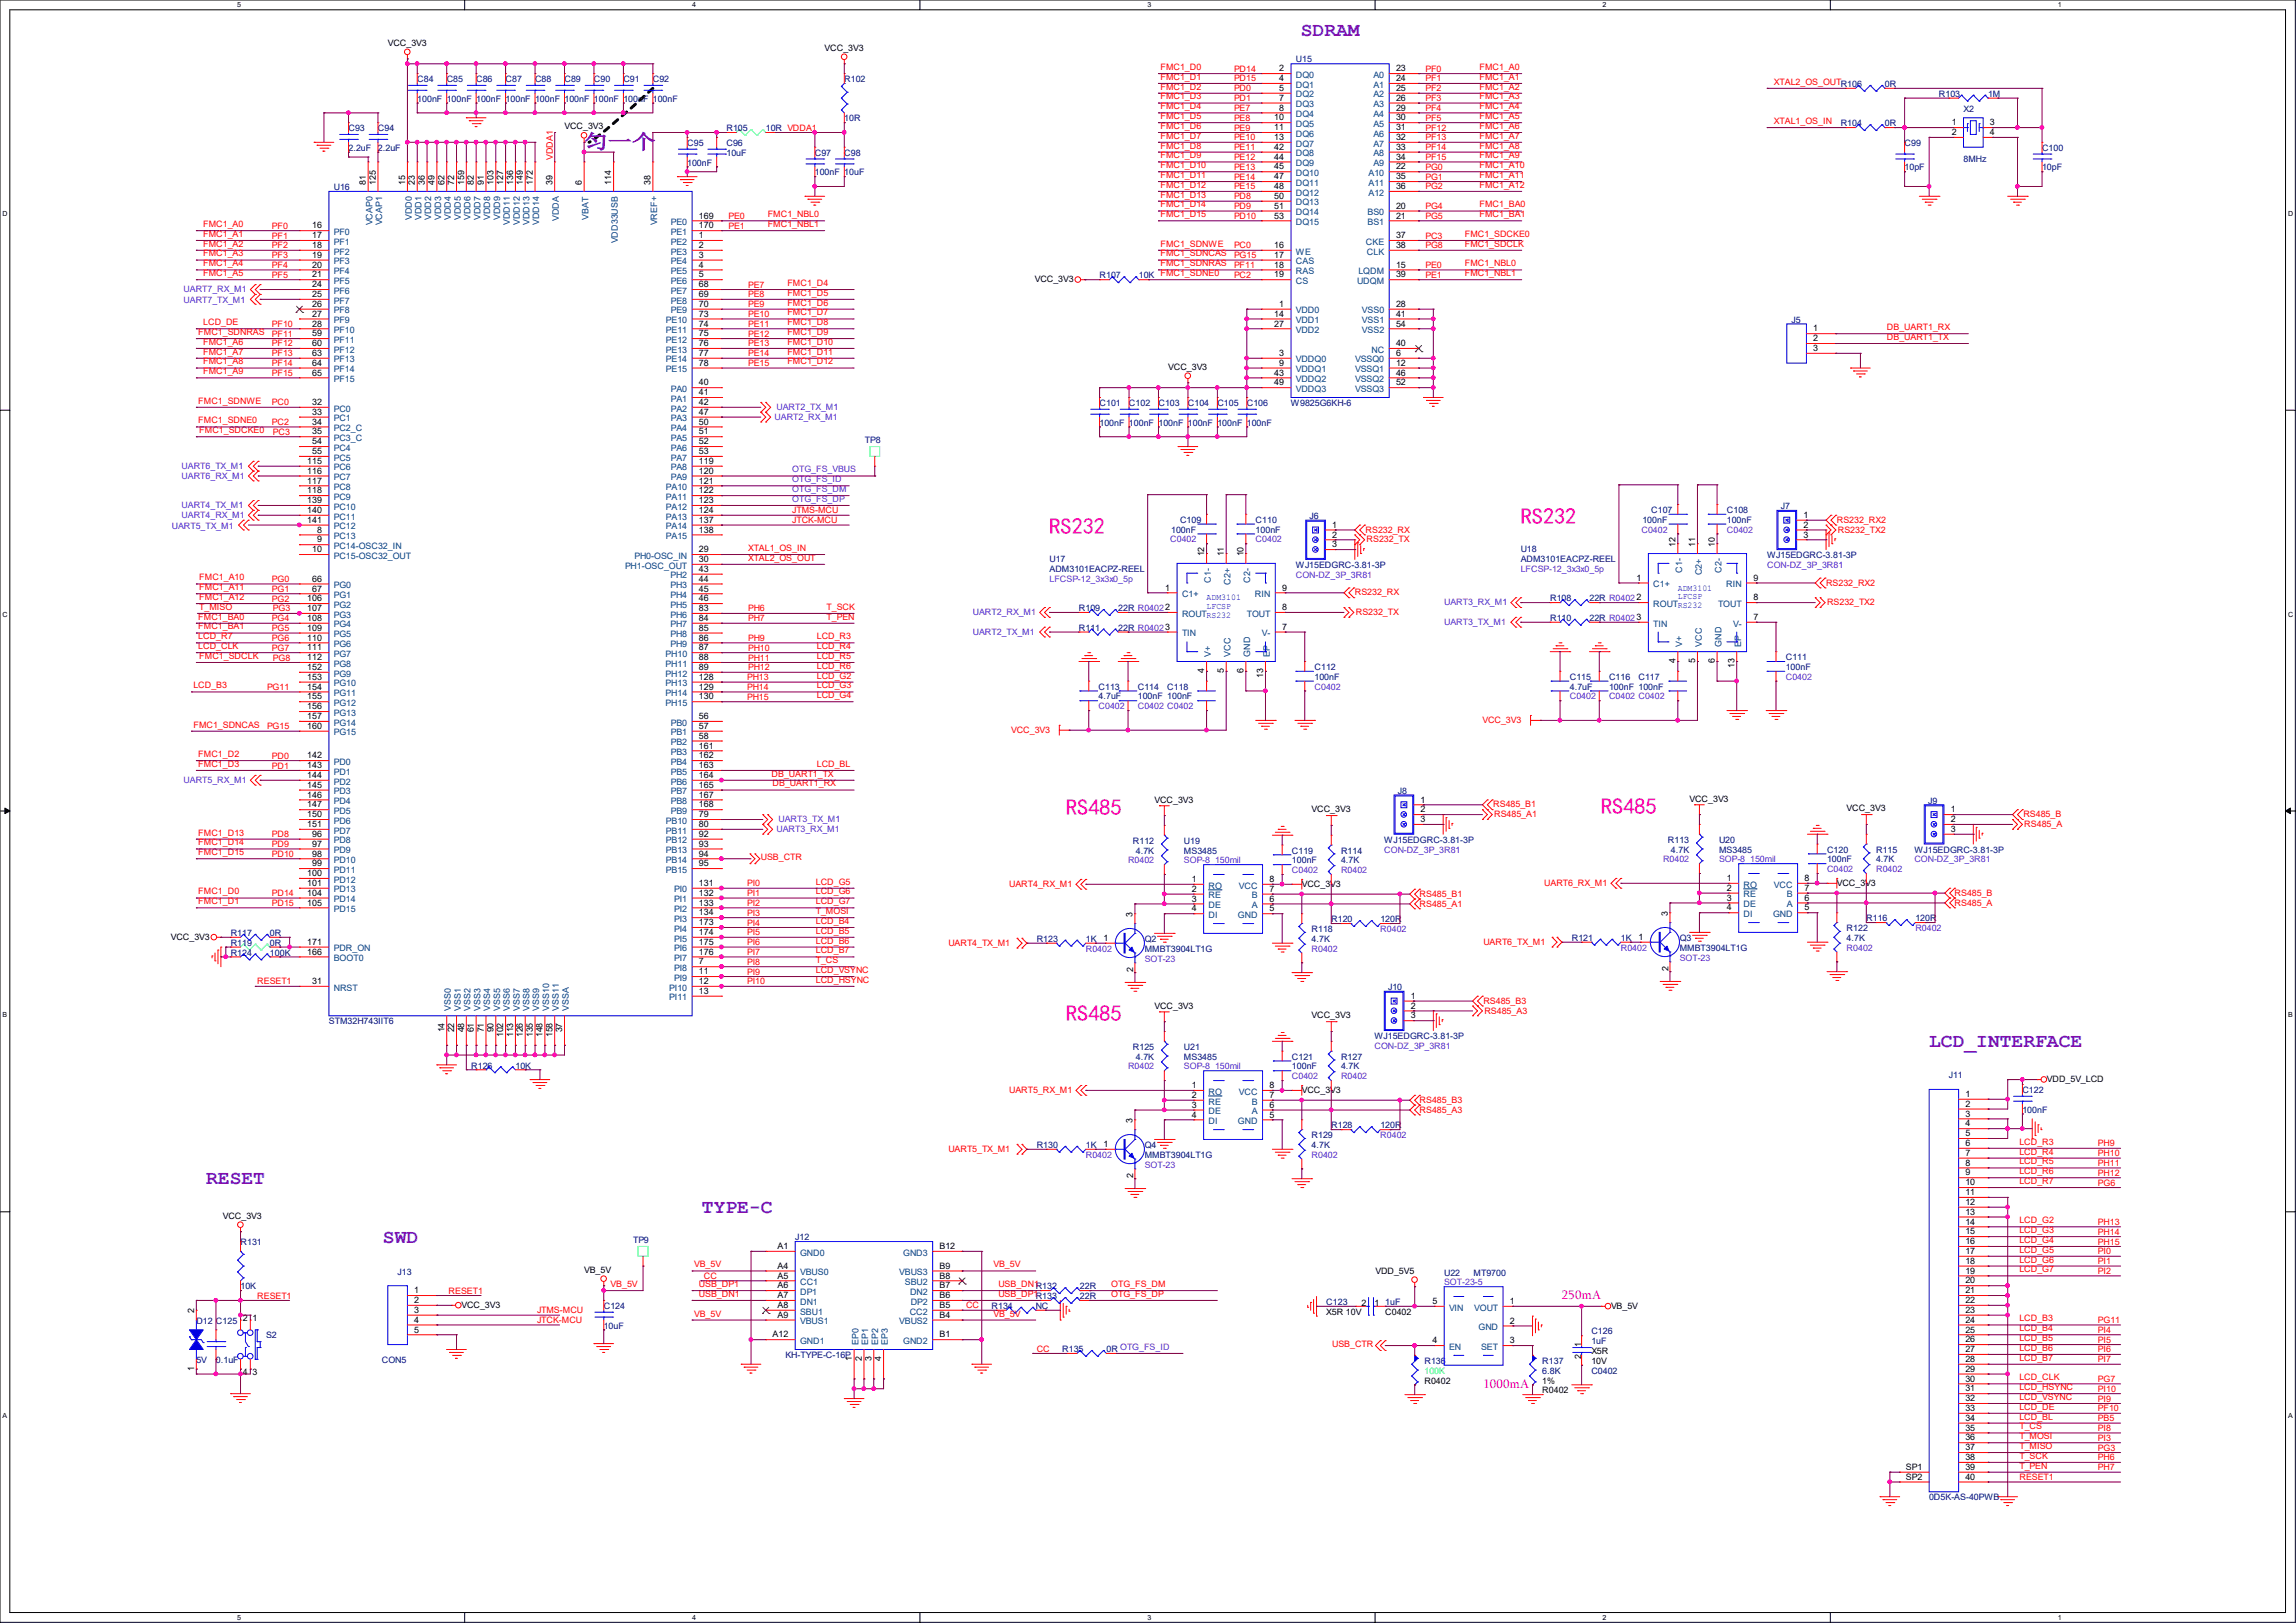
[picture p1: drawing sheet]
<svg xmlns="http://www.w3.org/2000/svg" width="297mm" height="210mm" viewBox="0 0 297 210" stroke-linecap="round" stroke-linejoin="round" font-family="sans-serif">
<defs><g id="words">
<g font-size="2.9" fill="#f0f">
<text x="135.8" y="69">RS232</text>
<text x="196.7" y="67.8">RS232</text>
<text x="137.9" y="105.5">RS485</text>
<text x="207.1" y="105.4">RS485</text>
<text x="137.9" y="132.2">RS485</text>
</g>
<g font-size="2.5" fill="#8000ff">
<text x="168.3" y="4.6">SDRAM</text>
<text x="75.6" y="19.2">匀一个</text>
<text x="249.6" y="135.4">LCD_INTERFACE</text>
<text x="26.7" y="153.2">RESET</text>
<text x="49.5" y="160.8">SWD</text>
<text x="90.8" y="157">TYPE-C</text>
</g>
<g font-size="1.7" fill="#f0f">
<text x="202.1" y="168.1">250mA</text>
<text x="191.9" y="179.6">1000mA</text>
</g>
<g font-size="1.1">
<text x="50.2" y="5.9">VCC_3V3</text>
<text x="106.7" y="6.6">VCC_3V3</text>
<text x="165.5" y="9.2">2</text>
<text x="165.5" y="10.5">4</text>
<text x="165.5" y="11.8">5</text>
<text x="180.6" y="9.2">23</text>
<text x="180.6" y="10.5">24</text>
<text x="180.6" y="11.8">25</text>
<text x="73" y="16.7">VCC_3V3</text>
<text x="164.8" y="15.6">10</text>
<text x="164.8" y="16.8">11</text>
<text x="165.5" y="13">7</text>
<text x="165.5" y="14.3">8</text>
<text x="180.6" y="14.3">29</text>
<text x="180.6" y="15.6">30</text>
<text x="180.6" y="16.8">31</text>
<text x="180.6" y="13">26</text>
<text x="252.5" y="16.2">1</text>
<text x="252.5" y="17.5">2</text>
<text x="257.4" y="16.2">3</text>
<text x="257.4" y="17.5">4</text>
<text x="47.3" y="23.9" transform="rotate(-90 47.3 23.9)">81</text>
<text x="48.6" y="23.9" transform="rotate(-90 48.6 23.9)">125</text>
<text x="52.4" y="23.9" transform="rotate(-90 52.4 23.9)">15</text>
<text x="53.7" y="23.9" transform="rotate(-90 53.7 23.9)">23</text>
<text x="55" y="23.9" transform="rotate(-90 55 23.9)">36</text>
<text x="56.2" y="23.9" transform="rotate(-90 56.2 23.9)">49</text>
<text x="57.5" y="23.9" transform="rotate(-90 57.5 23.9)">62</text>
<text x="58.8" y="23.9" transform="rotate(-90 58.8 23.9)">72</text>
<text x="60" y="23.9" transform="rotate(-90 60 23.9)">159</text>
<text x="61.3" y="23.9" transform="rotate(-90 61.3 23.9)">82</text>
<text x="62.6" y="23.9" transform="rotate(-90 62.6 23.9)">91</text>
<text x="63.8" y="23.9" transform="rotate(-90 63.8 23.9)">103</text>
<text x="65.1" y="23.9" transform="rotate(-90 65.1 23.9)">127</text>
<text x="66.4" y="23.9" transform="rotate(-90 66.4 23.9)">136</text>
<text x="67.7" y="23.9" transform="rotate(-90 67.7 23.9)">149</text>
<text x="68.9" y="23.9" transform="rotate(-90 68.9 23.9)">172</text>
<text x="71.5" y="23.9" transform="rotate(-90 71.5 23.9)">39</text>
<text x="75.3" y="23.9" transform="rotate(-90 75.3 23.9)">6</text>
<text x="79.1" y="23.9" transform="rotate(-90 79.1 23.9)">114</text>
<text x="84.2" y="23.9" transform="rotate(-90 84.2 23.9)">38</text>
<text x="164.8" y="18.1">13</text>
<text x="164.8" y="19.4">42</text>
<text x="164.8" y="20.7">44</text>
<text x="164.8" y="21.9">45</text>
<text x="164.8" y="23.2">47</text>
<text x="180.6" y="21.9">22</text>
<text x="180.6" y="18.1">32</text>
<text x="180.6" y="19.4">33</text>
<text x="180.6" y="20.7">34</text>
<text x="180.6" y="23.2">35</text>
<text x="40.4" y="29.5">16</text>
<text x="90.4" y="28.3">169</text>
<text x="90.4" y="29.5">170</text>
<text x="164.8" y="24.5">48</text>
<text x="164.8" y="25.7">50</text>
<text x="164.8" y="27">51</text>
<text x="164.8" y="28.3">53</text>
<text x="180.6" y="27">20</text>
<text x="180.6" y="28.3">21</text>
<text x="180.6" y="24.5">36</text>
<text x="40.4" y="30.8">17</text>
<text x="40.4" y="32.1">18</text>
<text x="40.4" y="33.4">19</text>
<text x="40.4" y="34.6">20</text>
<text x="40.4" y="35.9">21</text>
<text x="90.4" y="30.8">1</text>
<text x="90.4" y="32.1">2</text>
<text x="90.4" y="33.4">3</text>
<text x="90.4" y="34.6">4</text>
<text x="90.4" y="35.9">5</text>
<text x="164.8" y="32.1">16</text>
<text x="164.8" y="33.4">17</text>
<text x="164.8" y="34.6">18</text>
<text x="164.8" y="35.9">19</text>
<text x="180.6" y="30.8">37</text>
<text x="180.6" y="32.1">38</text>
<text x="180.6" y="34.6">15</text>
<text x="180.6" y="35.9">39</text>
<text x="40.4" y="37.2">24</text>
<text x="40.4" y="38.4">25</text>
<text x="40.4" y="39.7">26</text>
<text x="40.4" y="41">27</text>
<text x="90.4" y="37.2">68</text>
<text x="90.4" y="38.4">69</text>
<text x="90.4" y="39.7">70</text>
<text x="90.4" y="41">73</text>
<text x="133.9" y="36.5">VCC_3V3</text>
<text x="164.8" y="41">14</text>
<text x="165.5" y="39.7">1</text>
<text x="180.6" y="39.7">28</text>
<text x="180.6" y="41">41</text>
<text x="40.4" y="42.2">28</text>
<text x="40.4" y="43.5">59</text>
<text x="40.4" y="44.8">60</text>
<text x="40.4" y="46.1">63</text>
<text x="40.4" y="47.3">64</text>
<text x="90.4" y="42.2">74</text>
<text x="90.4" y="43.5">75</text>
<text x="90.4" y="44.8">76</text>
<text x="90.4" y="46.1">77</text>
<text x="90.4" y="47.3">78</text>
<text x="151.1" y="47.8">VCC_3V3</text>
<text x="164.8" y="42.2">27</text>
<text x="165.5" y="46.1">3</text>
<text x="165.5" y="47.3">9</text>
<text x="180.6" y="44.8">40</text>
<text x="180.6" y="42.2">54</text>
<text x="180.6" y="47.3">12</text>
<text x="180.6" y="46.1">6</text>
<text x="234.6" y="42.9">1</text>
<text x="234.6" y="44.2">2</text>
<text x="234.6" y="45.4">3</text>
<text x="40.4" y="52.4">32</text>
<text x="40.4" y="53.7">33</text>
<text x="40.4" y="48.6">65</text>
<text x="90.4" y="49.9">40</text>
<text x="90.4" y="51.1">41</text>
<text x="90.4" y="52.4">42</text>
<text x="90.4" y="53.7">47</text>
<text x="164.8" y="48.6">43</text>
<text x="164.8" y="49.9">49</text>
<text x="180.6" y="48.6">46</text>
<text x="180.6" y="49.9">52</text>
<text x="40.4" y="55">34</text>
<text x="40.4" y="56.2">35</text>
<text x="40.4" y="57.5">54</text>
<text x="40.4" y="58.8">55</text>
<text x="90.4" y="55">50</text>
<text x="90.4" y="56.2">51</text>
<text x="90.4" y="57.5">52</text>
<text x="90.4" y="58.8">53</text>
<text x="39.8" y="60">115</text>
<text x="39.8" y="61.3">116</text>
<text x="39.8" y="62.6">117</text>
<text x="39.8" y="63.8">118</text>
<text x="39.8" y="65.1">139</text>
<text x="90.4" y="60">119</text>
<text x="90.4" y="61.3">120</text>
<text x="90.4" y="62.6">121</text>
<text x="90.4" y="63.8">122</text>
<text x="90.4" y="65.1">123</text>
<text x="39.8" y="66.4">140</text>
<text x="39.8" y="67.7">141</text>
<text x="40.4" y="71.5">10</text>
<text x="41" y="68.9">8</text>
<text x="41" y="70.2">9</text>
<text x="90.4" y="71.5">29</text>
<text x="90.4" y="66.4">124</text>
<text x="90.4" y="67.7">137</text>
<text x="90.4" y="68.9">138</text>
<text x="172.3" y="68.3">1</text>
<text x="172.3" y="69.6">2</text>
<text x="172.3" y="70.8">3</text>
<text x="216.8" y="70.7" transform="rotate(-90 216.8 70.7)">12</text>
<text x="219.3" y="70.7" transform="rotate(-90 219.3 70.7)">11</text>
<text x="221.8" y="70.7" transform="rotate(-90 221.8 70.7)">10</text>
<text x="233.3" y="67">1</text>
<text x="233.3" y="68.3">2</text>
<text x="233.3" y="69.6">3</text>
<text x="39.8" y="77.8">106</text>
<text x="40.4" y="75.3">66</text>
<text x="40.4" y="76.5">67</text>
<text x="90.4" y="72.7">30</text>
<text x="90.4" y="74">43</text>
<text x="90.4" y="75.3">44</text>
<text x="90.4" y="76.5">45</text>
<text x="90.4" y="77.8">46</text>
<text x="150.7" y="76.4">1</text>
<text x="155.8" y="72" transform="rotate(-90 155.8 72)">12</text>
<text x="158.3" y="72" transform="rotate(-90 158.3 72)">11</text>
<text x="160.9" y="72" transform="rotate(-90 160.9 72)">10</text>
<text x="165.9" y="76.4">9</text>
<text x="211.7" y="75.1">1</text>
<text x="226.8" y="77.7">8</text>
<text x="226.8" y="75.1">9</text>
<text x="39.8" y="79.1">107</text>
<text x="39.8" y="80.4">108</text>
<text x="39.8" y="81.6">109</text>
<text x="39.8" y="82.9">110</text>
<text x="90.4" y="79.1">83</text>
<text x="90.4" y="80.4">84</text>
<text x="90.4" y="81.6">85</text>
<text x="90.4" y="82.9">86</text>
<text x="165.9" y="81.5">7</text>
<text x="165.9" y="79">8</text>
<text x="226.8" y="80.2">7</text>
<text x="39.8" y="84.2">111</text>
<text x="39.8" y="85.4">112</text>
<text x="39.8" y="86.7">152</text>
<text x="39.8" y="88">153</text>
<text x="39.8" y="89.2">154</text>
<text x="90.4" y="84.2">87</text>
<text x="90.4" y="85.4">88</text>
<text x="90.4" y="86.7">89</text>
<text x="90.4" y="88">128</text>
<text x="90.4" y="89.2">129</text>
<text x="155.8" y="87.1" transform="rotate(-90 155.8 87.1)">4</text>
<text x="158.3" y="87.1" transform="rotate(-90 158.3 87.1)">5</text>
<text x="160.9" y="87.1" transform="rotate(-90 160.9 87.1)">6</text>
<text x="163.4" y="87.8" transform="rotate(-90 163.4 87.8)">13</text>
<text x="216.8" y="85.8" transform="rotate(-90 216.8 85.8)">4</text>
<text x="219.3" y="85.8" transform="rotate(-90 219.3 85.8)">5</text>
<text x="221.8" y="85.8" transform="rotate(-90 221.8 85.8)">6</text>
<text x="224.4" y="86.5" transform="rotate(-90 224.4 86.5)">13</text>
<text x="39.8" y="90.5">155</text>
<text x="39.8" y="91.8">156</text>
<text x="39.8" y="93.1">157</text>
<text x="39.8" y="94.3">160</text>
<text x="90.4" y="93.1">56</text>
<text x="90.4" y="94.3">57</text>
<text x="90.4" y="95.6">58</text>
<text x="90.4" y="90.5">130</text>
<text x="39.8" y="101.9">145</text>
<text x="39.8" y="100.7">144</text>
<text x="39.8" y="99.4">143</text>
<text x="39.8" y="98.1">142</text>
<text x="90.4" y="96.9">161</text>
<text x="90.4" y="98.1">162</text>
<text x="90.4" y="99.4">163</text>
<text x="90.4" y="100.7">164</text>
<text x="90.4" y="101.9">165</text>
<text x="39.8" y="107">151</text>
<text x="39.8" y="105.8">150</text>
<text x="39.8" y="104.5">147</text>
<text x="39.8" y="103.2">146</text>
<text x="90.4" y="105.8">79</text>
<text x="90.4" y="107">80</text>
<text x="90.4" y="103.2">167</text>
<text x="90.4" y="104.5">168</text>
<text x="149.3" y="103.8">VCC_3V3</text>
<text x="169.7" y="105.1">VCC_3V3</text>
<text x="183.8" y="103.8">1</text>
<text x="183.8" y="105.1">2</text>
<text x="183.8" y="106.4">3</text>
<text x="218.6" y="103.7">VCC_3V3</text>
<text x="238.9" y="105">VCC_3V3</text>
<text x="252.3" y="105.1">1</text>
<text x="252.3" y="106.4">2</text>
<text x="252.3" y="107.7">3</text>
<text x="39.8" y="113.4">100</text>
<text x="40.4" y="108.3">96</text>
<text x="40.4" y="109.6">97</text>
<text x="40.4" y="110.8">98</text>
<text x="40.4" y="112.1">99</text>
<text x="90.4" y="108.3">92</text>
<text x="90.4" y="109.6">93</text>
<text x="90.4" y="110.8">94</text>
<text x="90.4" y="112.1">95</text>
<text x="39.8" y="114.6">101</text>
<text x="39.8" y="115.9">104</text>
<text x="39.8" y="117.2">105</text>
<text x="90.4" y="114.6">131</text>
<text x="90.4" y="115.9">132</text>
<text x="90.4" y="117.2">133</text>
<text x="90.4" y="118.5">134</text>
<text x="90.4" y="119.7">173</text>
<text x="146.5" y="118.6" transform="rotate(-90 146.5 118.6)">3</text>
<text x="154.2" y="114.1">1</text>
<text x="154.2" y="115.4">2</text>
<text x="154.2" y="116.7">3</text>
<text x="154.2" y="117.9">4</text>
<text x="164.2" y="117.9">5</text>
<text x="164.2" y="116.7">6</text>
<text x="164.2" y="115.4">7</text>
<text x="164.2" y="114.1">8</text>
<text x="168.4" y="114.8">VCC_3V3</text>
<text x="215.7" y="118.5" transform="rotate(-90 215.7 118.5)">3</text>
<text x="223.4" y="114">1</text>
<text x="223.4" y="115.3">2</text>
<text x="223.4" y="116.5">3</text>
<text x="223.4" y="117.8">4</text>
<text x="233.4" y="117.8">5</text>
<text x="233.4" y="116.5">6</text>
<text x="233.4" y="115.3">7</text>
<text x="233.4" y="114">8</text>
<text x="237.6" y="114.6">VCC_3V3</text>
<text x="22.1" y="121.6">VCC_3V3</text>
<text x="39.8" y="123.5">166</text>
<text x="39.8" y="122.3">171</text>
<text x="90.4" y="124.8">7</text>
<text x="90.4" y="121">174</text>
<text x="90.4" y="122.3">175</text>
<text x="90.4" y="123.5">176</text>
<text x="142.7" y="121.8">1</text>
<text x="146.6" y="125.7" transform="rotate(-90 146.6 125.7)">2</text>
<text x="212" y="121.6">1</text>
<text x="215.8" y="125.6" transform="rotate(-90 215.8 125.6)">2</text>
<text x="40.4" y="127.3">31</text>
<text x="90.4" y="126.1">11</text>
<text x="90.4" y="127.3">12</text>
<text x="90.4" y="128.6">13</text>
<text x="149.3" y="130.5">VCC_3V3</text>
<text x="169.7" y="131.8">VCC_3V3</text>
<text x="182.5" y="129.2">1</text>
<text x="182.5" y="130.5">2</text>
<text x="182.5" y="131.8">3</text>
<text x="57.5" y="133.6" transform="rotate(-90 57.5 133.6)">14</text>
<text x="58.8" y="133.6" transform="rotate(-90 58.8 133.6)">22</text>
<text x="60" y="133.6" transform="rotate(-90 60 133.6)">48</text>
<text x="61.3" y="133.6" transform="rotate(-90 61.3 133.6)">61</text>
<text x="62.6" y="133.6" transform="rotate(-90 62.6 133.6)">71</text>
<text x="63.8" y="133.6" transform="rotate(-90 63.8 133.6)">90</text>
<text x="65.1" y="134.2" transform="rotate(-90 65.1 134.2)">102</text>
<text x="66.4" y="134.2" transform="rotate(-90 66.4 134.2)">113</text>
<text x="67.7" y="134.2" transform="rotate(-90 67.7 134.2)">126</text>
<text x="68.9" y="134.2" transform="rotate(-90 68.9 134.2)">135</text>
<text x="70.2" y="134.2" transform="rotate(-90 70.2 134.2)">148</text>
<text x="71.5" y="134.2" transform="rotate(-90 71.5 134.2)">158</text>
<text x="72.7" y="133.6" transform="rotate(-90 72.7 133.6)">37</text>
<text x="154.2" y="140.8">1</text>
<text x="154.2" y="142.1">2</text>
<text x="154.2" y="143.3">3</text>
<text x="164.2" y="143.3">6</text>
<text x="164.2" y="142.1">7</text>
<text x="164.2" y="140.8">8</text>
<text x="168.4" y="141.4">VCC_3V3</text>
<text x="254.2" y="141.9">1</text>
<text x="254.2" y="143.2">2</text>
<text x="264.8" y="140">VDD_5V_LCD</text>
<text x="142.7" y="148.4">1</text>
<text x="146.5" y="145.3" transform="rotate(-90 146.5 145.3)">3</text>
<text x="154.2" y="144.6">4</text>
<text x="164.2" y="144.6">5</text>
<text x="254.2" y="144.5">3</text>
<text x="254.2" y="145.8">4</text>
<text x="254.2" y="147">5</text>
<text x="254.2" y="148.3">6</text>
<text x="254.2" y="149.6">7</text>
<text x="146.6" y="152.4" transform="rotate(-90 146.6 152.4)">2</text>
<text x="254.2" y="150.8">8</text>
<text x="254.2" y="152.1">9</text>
<text x="254.2" y="153.4">10</text>
<text x="254.2" y="154.6">11</text>
<text x="254.2" y="155.9">12</text>
<text x="28.8" y="157.7">VCC_3V3</text>
<text x="100.6" y="161.6">A1</text>
<text x="121.5" y="161.6">B12</text>
<text x="254.2" y="157.2">13</text>
<text x="254.2" y="158.5">14</text>
<text x="254.2" y="159.7">15</text>
<text x="254.2" y="161">16</text>
<text x="53.6" y="167.3">1</text>
<text x="75.6" y="164.7">VB_5V</text>
<text x="100.6" y="164.2">A4</text>
<text x="100.6" y="165.4">A5</text>
<text x="100.6" y="166.7">A6</text>
<text x="100.6" y="168">A7</text>
<text x="121.5" y="168">B6</text>
<text x="121.5" y="166.7">B7</text>
<text x="121.5" y="165.4">B8</text>
<text x="121.5" y="164.2">B9</text>
<text x="177.9" y="164.8">VDD_5V5</text>
<text x="254.2" y="162.3">17</text>
<text x="254.2" y="163.5">18</text>
<text x="254.2" y="164.8">19</text>
<text x="254.2" y="166.1">20</text>
<text x="254.2" y="167.3">21</text>
<text x="25.1" y="169.9" transform="rotate(-90 25.1 169.9)">2</text>
<text x="31.4" y="170.9">2</text>
<text x="32.7" y="170.9">1</text>
<text x="53.6" y="168.6">2</text>
<text x="53.6" y="169.9">3</text>
<text x="53.6" y="171.2">4</text>
<text x="53.6" y="172.4">5</text>
<text x="59.7" y="169.3">VCC_3V3</text>
<text x="99.9" y="173.1">A12</text>
<text x="100.6" y="169.3">A8</text>
<text x="100.6" y="170.5">A9</text>
<text x="121.5" y="169.3">B5</text>
<text x="121.5" y="173.1">B1</text>
<text x="121.5" y="170.5">B4</text>
<text x="171.6" y="170.1">X5R 10V</text>
<text x="176.1" y="169">2</text>
<text x="177.8" y="169">1</text>
<text x="179.2" y="170.1">C0402</text>
<text x="185.3" y="173.8">4</text>
<text x="185.3" y="168.7">5</text>
<text x="195.3" y="168.7">1</text>
<text x="195.3" y="171.3">2</text>
<text x="195.3" y="173.8">3</text>
<text x="208.4" y="169.4">VB_5V</text>
<text x="254.2" y="168.6">22</text>
<text x="254.2" y="169.9">23</text>
<text x="254.2" y="171.2">24</text>
<text x="254.2" y="172.4">25</text>
<text x="254.2" y="173.7">26</text>
<text x="25.1" y="177.4" transform="rotate(-90 25.1 177.4)">1</text>
<text x="31.4" y="177.9">4</text>
<text x="32.7" y="177.9">3</text>
<text x="110.2" y="176.1" transform="rotate(-90 110.2 176.1)">1</text>
<text x="111.5" y="176.1" transform="rotate(-90 111.5 176.1)">2</text>
<text x="112.7" y="176.1" transform="rotate(-90 112.7 176.1)">3</text>
<text x="114" y="176.1" transform="rotate(-90 114 176.1)">4</text>
<text x="184.3" y="179">R0402</text>
<text x="199.5" y="179">1%</text>
<text x="204.5" y="175.9" transform="rotate(-90 204.5 175.9)">2</text>
<text x="204.5" y="174.2" transform="rotate(-90 204.5 174.2)">1</text>
<text x="205.9" y="175.2">X5R</text>
<text x="205.9" y="176.5">10V</text>
<text x="254.2" y="175">27</text>
<text x="254.2" y="176.2">28</text>
<text x="254.2" y="177.5">29</text>
<text x="254.2" y="178.8">30</text>
<text x="199.5" y="180.3">R0402</text>
<text x="254.2" y="180">31</text>
<text x="254.2" y="181.3">32</text>
<text x="254.2" y="182.6">33</text>
<text x="254.2" y="183.9">34</text>
<text x="254.2" y="185.1">35</text>
<text x="246.5" y="190.2">SP1</text>
<text x="246.5" y="191.5">SP2</text>
<text x="254.2" y="186.4">36</text>
<text x="254.2" y="187.7">37</text>
<text x="254.2" y="188.9">38</text>
<text x="254.2" y="190.2">39</text>
<text x="254.2" y="191.5">40</text>
</g>
<g font-size="1.1" fill="#000080">
<text x="54" y="10.6">C84</text>
<text x="57.8" y="10.6">C85</text>
<text x="61.6" y="10.6">C86</text>
<text x="65.4" y="10.6">C87</text>
<text x="69.2" y="10.6">C88</text>
<text x="73" y="10.6">C89</text>
<text x="76.8" y="10.6">C90</text>
<text x="80.6" y="10.6">C91</text>
<text x="84.5" y="10.6">C92</text>
<text x="109.2" y="10.6">R102</text>
<text x="167.6" y="8.1">U15</text>
<text x="238.1" y="11.3">R106</text>
<text x="243.8" y="11.3">0R</text>
<text x="45.1" y="17">C93</text>
<text x="48.9" y="17">C94</text>
<text x="54" y="13.2">100nF 100nF 100nF 100nF 100nF 100nF 100nF 100nF 100nF</text>
<text x="94" y="17">R105</text>
<text x="99.1" y="17">10R VDDA1</text>
<text x="109.2" y="15.7">10R</text>
<text x="238.1" y="16.3">R104</text>
<text x="243.8" y="16.3">0R</text>
<text x="250.8" y="12.5">R103</text>
<text x="254" y="14.4">X2</text>
<text x="257.2" y="12.5">1M</text>
<text x="45.1" y="19.5">2.2uF</text>
<text x="48.9" y="19.5">2.2uF</text>
<text x="88.9" y="18.9">C95</text>
<text x="88.9" y="21.4">100nF</text>
<text x="94" y="18.9">C96</text>
<text x="94" y="20.2">10uF</text>
<text x="105.4" y="20.2">C97</text>
<text x="105.4" y="22.7">100nF 10uF</text>
<text x="109.2" y="20.2">C98</text>
<text x="246.4" y="18.9">C99</text>
<text x="246.4" y="22.1">10pF</text>
<text x="254" y="20.9">8MHz</text>
<text x="264.2" y="19.5">C100</text>
<text x="264.2" y="22.1">10pF</text>
<text x="43.2" y="24.6">U16</text>
<text x="142.2" y="36">R107</text>
<text x="147.3" y="36">10K</text>
<text x="231.8" y="41.7">J5</text>
<text x="142.2" y="52.5">C101</text>
<text x="146" y="52.5">C102</text>
<text x="149.9" y="52.5">C103</text>
<text x="153.7" y="52.5">C104</text>
<text x="157.5" y="52.5">C105</text>
<text x="161.3" y="52.5">C106</text>
<text x="167" y="52.5">W9825G6KH-6</text>
<text x="111.9" y="57.4">TP8</text>
<text x="142.2" y="55.1">100nF 100nF 100nF 100nF 100nF 100nF</text>
<text x="230.4" y="65.9">J7</text>
<text x="151.5" y="68.9">100nF</text>
<text x="152.7" y="67.7">C109</text>
<text x="162.4" y="67.7">C110</text>
<text x="162.4" y="68.9">100nF</text>
<text x="169.4" y="67.1">J6</text>
<text x="196.7" y="71.5">U18</text>
<text x="212.5" y="67.7">100nF</text>
<text x="213.6" y="66.4">C107</text>
<text x="223.4" y="66.4">C108</text>
<text x="223.4" y="67.7">100nF</text>
<text x="135.8" y="72.7">U17</text>
<text x="135.8" y="74">ADM3101EACPZ-REEL</text>
<text x="167.6" y="73.5">WJ15EDGRC-3.81-3P</text>
<text x="196.7" y="72.7">ADM3101EACPZ-REEL</text>
<text x="200.5" y="77.8">R108</text>
<text x="205.6" y="77.8">22R R04022</text>
<text x="228.6" y="72.2">WJ15EDGRC-3.81-3P</text>
<text x="139.6" y="79.1">R109</text>
<text x="139.6" y="81.6">R111</text>
<text x="144.6" y="79.1">22R R04022</text>
<text x="144.6" y="81.6">22R R04023</text>
<text x="200.5" y="80.4">R110</text>
<text x="205.6" y="80.4">22R R04023</text>
<text x="142.1" y="89.2">C113</text>
<text x="147.2" y="89.2">C114</text>
<text x="151" y="89.2">C118</text>
<text x="170" y="86.7">C112</text>
<text x="170" y="88">100nF</text>
<text x="203.1" y="88">C115</text>
<text x="203.1" y="89.2">4.7uF</text>
<text x="208.1" y="88">C116</text>
<text x="208.1" y="89.2">100nF 100nF</text>
<text x="212" y="88">C117</text>
<text x="231" y="85.4">C111</text>
<text x="231" y="86.7">100nF</text>
<text x="142.1" y="90.5">4.7uF</text>
<text x="147.2" y="90.5">100nF 100nF</text>
<text x="180.8" y="102.7">J8</text>
<text x="249.4" y="104">J9</text>
<text x="146.6" y="109.2">R112</text>
<text x="146.9" y="110.5">4.7K</text>
<text x="153.2" y="109.2">U19</text>
<text x="153.2" y="110.5">MS3485</text>
<text x="167.1" y="110.5">C119</text>
<text x="167.1" y="111.7">100nF</text>
<text x="173.5" y="110.5">R114</text>
<text x="173.5" y="111.7">4.7K</text>
<text x="179.1" y="109.1">WJ15EDGRC-3.81-3P</text>
<text x="215.8" y="109.1">R113</text>
<text x="216.1" y="110.3">4.7K</text>
<text x="222.4" y="109.1">U20</text>
<text x="222.4" y="110.3">MS3485</text>
<text x="236.3" y="110.3">C120</text>
<text x="236.3" y="111.6">100nF</text>
<text x="242.7" y="110.3">R115</text>
<text x="242.7" y="111.6">4.7K</text>
<text x="247.6" y="110.3">WJ15EDGRC-3.81-3P</text>
<text x="172.2" y="119.3">R120</text>
<text x="178.6" y="119.3">120R</text>
<text x="241.4" y="119.2">R116</text>
<text x="247.8" y="119.2">120R</text>
<text x="29.8" y="122.4">R119</text>
<text x="29.8" y="121.1">R117</text>
<text x="29.8" y="123.7">R124</text>
<text x="34.9" y="122.4">0R</text>
<text x="34.9" y="121.1">0R</text>
<text x="34.9" y="123.7">100K</text>
<text x="134.1" y="121.9">R123</text>
<text x="140.5" y="121.9">1K</text>
<text x="148.1" y="121.9">Q2</text>
<text x="148.1" y="123.2">MMBT3904LT1G</text>
<text x="169.7" y="120.6">R118</text>
<text x="169.7" y="121.9">4.7K</text>
<text x="203.3" y="121.8">R121</text>
<text x="209.7" y="121.8">1K</text>
<text x="217.3" y="121.8">Q3</text>
<text x="217.3" y="123">MMBT3904LT1G</text>
<text x="238.9" y="120.5">R122</text>
<text x="238.9" y="121.8">4.7K</text>
<text x="179.6" y="128.1">J10</text>
<text x="42.5" y="132.5">STM32H743IIT6</text>
<text x="146.6" y="135.9">R125</text>
<text x="146.9" y="137.1">4.7K</text>
<text x="153.2" y="135.9">U21</text>
<text x="153.2" y="137.1">MS3485</text>
<text x="167.1" y="137.1">C121</text>
<text x="173.5" y="137.1">R127</text>
<text x="177.8" y="134.5">WJ15EDGRC-3.81-3P</text>
<text x="61" y="138.3">R126</text>
<text x="66.7" y="138.3">10K</text>
<text x="167.1" y="138.4">100nF</text>
<text x="173.5" y="138.4">4.7K</text>
<text x="252.1" y="139.5">J11</text>
<text x="261.6" y="141.4">C122</text>
<text x="261.6" y="144">100nF</text>
<text x="134.1" y="148.6">R130</text>
<text x="140.5" y="148.6">1K</text>
<text x="148.1" y="148.6">Q4</text>
<text x="148.1" y="149.8">MMBT3904LT1G</text>
<text x="169.7" y="147.3">R129</text>
<text x="169.7" y="148.6">4.7K</text>
<text x="172.2" y="146">R128</text>
<text x="178.6" y="146">120R</text>
<text x="31.1" y="161.1">R131</text>
<text x="81.9" y="160.9">TP9</text>
<text x="102.9" y="160.5">J12</text>
<text x="31.1" y="166.8">10K</text>
<text x="51.4" y="164.9">J13</text>
<text x="134" y="166.8">R132</text>
<text x="139.7" y="166.8">22R</text>
<text x="186.8" y="165.1">U22</text>
<text x="190.6" y="165.1">MT9700</text>
<text x="25.4" y="171.3">D12 C125</text>
<text x="34.4" y="173.2">S2</text>
<text x="78.1" y="169.4">C124</text>
<text x="78.1" y="171.9">10uF</text>
<text x="128.3" y="169.4">R134</text>
<text x="134" y="168.1">R133</text>
<text x="134" y="169.4">NC</text>
<text x="139.7" y="168.1">22R</text>
<text x="171.6" y="168.9">C123</text>
<text x="179.2" y="168.9">1uF</text>
<text x="205.9" y="172.7">C126</text>
<text x="205.9" y="174">1uF</text>
<text x="25.4" y="176.4">5V</text>
<text x="27.9" y="176.4">0.1uF</text>
<text x="49.4" y="176.4">CON5</text>
<text x="101.6" y="175.7">KH-TYPE-C-16P</text>
<text x="137.4" y="175">R135</text>
<text x="143.1" y="175">0R</text>
<text x="184.3" y="176.5">R136</text>
<text x="199.5" y="176.5">R137</text>
<text x="199.5" y="177.8">6.8K</text>
<text x="205.9" y="177.8">C0402</text>
<text x="249.5" y="194.1">0D5K-AS-40PWB</text>
</g>
<g font-size="1.1" fill="#f00">
<text x="150.1" y="9.1">FMC1_D0</text>
<text x="150.1" y="10.3">FMC1_D1</text>
<text x="150.1" y="11.6">FMC1_D2</text>
<text x="159.6" y="9.3">PD14</text>
<text x="159.6" y="10.5">PD15</text>
<text x="159.6" y="11.8">PD0</text>
<text x="184.4" y="9.3">PF0</text>
<text x="184.4" y="10.5">PF1</text>
<text x="184.4" y="11.8">PF2</text>
<text x="191.4" y="9.1">FMC1_A0</text>
<text x="191.4" y="10.3">FMC1_A1</text>
<text x="191.4" y="11.6">FMC1_A2</text>
<text x="229.5" y="11">XTAL2_OS_OUT</text>
<text x="150.1" y="12.9">FMC1_D3</text>
<text x="150.1" y="14.1">FMC1_D4</text>
<text x="150.1" y="15.4">FMC1_D5</text>
<text x="150.1" y="16.7">FMC1_D6</text>
<text x="150.1" y="17.9">FMC1_D7</text>
<text x="159.6" y="13.1">PD1</text>
<text x="159.6" y="14.4">PE7</text>
<text x="159.6" y="15.6">PE8</text>
<text x="159.6" y="16.9">PE9</text>
<text x="184.4" y="13.1">PF3</text>
<text x="184.4" y="14.4">PF4</text>
<text x="184.4" y="15.6">PF5</text>
<text x="184.4" y="16.9">PF12</text>
<text x="191.4" y="12.9">FMC1_A3</text>
<text x="191.4" y="14.1">FMC1_A4</text>
<text x="191.4" y="15.4">FMC1_A5</text>
<text x="191.4" y="16.7">FMC1_A6</text>
<text x="191.4" y="17.9">FMC1_A7</text>
<text x="229.5" y="16">XTAL1_OS_IN</text>
<text x="71.5" y="20.7" transform="rotate(-90 71.5 20.7)">VDDA1</text>
<text x="150.1" y="19.2">FMC1_D8</text>
<text x="150.1" y="20.5">FMC1_D9</text>
<text x="150.1" y="21.8">FMC1_D10</text>
<text x="150.1" y="23">FMC1_D11</text>
<text x="159.6" y="18.2">PE10</text>
<text x="159.6" y="19.4">PE11</text>
<text x="159.6" y="20.7">PE12</text>
<text x="159.6" y="22">PE13</text>
<text x="159.6" y="23.2">PE14</text>
<text x="184.4" y="18.2">PF13</text>
<text x="184.4" y="19.4">PF14</text>
<text x="184.4" y="20.7">PF15</text>
<text x="184.4" y="22">PG0</text>
<text x="184.4" y="23.2">PG1</text>
<text x="191.4" y="19.2">FMC1_A8</text>
<text x="191.4" y="20.5">FMC1_A9</text>
<text x="191.4" y="21.8">FMC1_A10</text>
<text x="191.4" y="23">FMC1_A11</text>
<text x="26.3" y="29.4">FMC1_A0</text>
<text x="35.2" y="29.6">PF0</text>
<text x="94.2" y="29.6">PE1</text>
<text x="94.2" y="28.3">PE0</text>
<text x="99.3" y="29.4">FMC1_NBL1</text>
<text x="99.3" y="28.1">FMC1_NBL0</text>
<text x="150.1" y="24.3">FMC1_D12</text>
<text x="150.1" y="25.6">FMC1_D13</text>
<text x="150.1" y="26.8">FMC1_D14</text>
<text x="150.1" y="28.1">FMC1_D15</text>
<text x="159.6" y="24.5">PE15</text>
<text x="159.6" y="25.8">PD8</text>
<text x="159.6" y="27.1">PD9</text>
<text x="159.6" y="28.3">PD10</text>
<text x="184.4" y="24.5">PG2</text>
<text x="184.4" y="27.1">PG4</text>
<text x="184.4" y="28.3">PG5</text>
<text x="191.4" y="24.3">FMC1_A12</text>
<text x="191.4" y="26.8">FMC1_BA0</text>
<text x="191.4" y="28.1">FMC1_BA1</text>
<text x="26.3" y="30.7">FMC1_A1</text>
<text x="26.3" y="31.9">FMC1_A2</text>
<text x="26.3" y="33.2">FMC1_A3</text>
<text x="26.3" y="34.5">FMC1_A4</text>
<text x="26.3" y="35.7">FMC1_A5</text>
<text x="35.2" y="30.9">PF1</text>
<text x="35.2" y="32.1">PF2</text>
<text x="35.2" y="33.4">PF3</text>
<text x="35.2" y="34.7">PF4</text>
<text x="35.2" y="35.9">PF5</text>
<text x="150.1" y="31.9">FMC1_SDNWE</text>
<text x="150.1" y="33.2">FMC1_SDNCAS</text>
<text x="150.1" y="34.5">FMC1_SDNRAS</text>
<text x="150.1" y="35.7">FMC1_SDNE0</text>
<text x="159.6" y="32.1">PC0</text>
<text x="159.6" y="33.4">PG15</text>
<text x="159.6" y="34.7">PF11</text>
<text x="159.6" y="35.9">PC2</text>
<text x="184.4" y="30.9">PC3</text>
<text x="184.4" y="32.1">PG8</text>
<text x="184.4" y="34.7">PE0</text>
<text x="184.4" y="35.9">PE1</text>
<text x="189.5" y="30.7">FMC1_SDCKE0</text>
<text x="189.5" y="31.9">FMC1_SDCLK</text>
<text x="189.5" y="34.5">FMC1_NBL0</text>
<text x="189.5" y="35.7">FMC1_NBL1</text>
<text x="96.8" y="37.2">PE7</text>
<text x="96.8" y="38.5">PE8</text>
<text x="96.8" y="39.8">PE9</text>
<text x="96.8" y="41">PE10</text>
<text x="101.9" y="37">FMC1_D4</text>
<text x="101.9" y="38.3">FMC1_D5</text>
<text x="101.9" y="39.5">FMC1_D6</text>
<text x="101.9" y="40.8">FMC1_D7</text>
<text x="25.7" y="43.4">FMC1_SDNRAS</text>
<text x="26.3" y="44.6">FMC1_A6</text>
<text x="26.3" y="45.9">FMC1_A7</text>
<text x="26.3" y="47.2">FMC1_A8</text>
<text x="26.3" y="42.1">LCD_DE</text>
<text x="35.2" y="44.8">PF12</text>
<text x="35.2" y="46.1">PF13</text>
<text x="35.2" y="47.4">PF14</text>
<text x="35.2" y="42.3">PF10</text>
<text x="35.2" y="43.6">PF11</text>
<text x="96.8" y="42.3">PE11</text>
<text x="96.8" y="43.6">PE12</text>
<text x="96.8" y="44.8">PE13</text>
<text x="96.8" y="46.1">PE14</text>
<text x="96.8" y="47.4">PE15</text>
<text x="101.9" y="42.1">FMC1_D8</text>
<text x="101.9" y="43.4">FMC1_D9</text>
<text x="101.9" y="44.6">FMC1_D10</text>
<text x="101.9" y="45.9">FMC1_D11</text>
<text x="101.9" y="47.2">FMC1_D12</text>
<text x="244.1" y="42.7">DB_UART1_RX</text>
<text x="244.1" y="44">DB_UART1_TX</text>
<text x="25.7" y="52.2">FMC1_SDNWE</text>
<text x="26.3" y="48.4">FMC1_A9</text>
<text x="35.2" y="48.6">PF15</text>
<text x="35.2" y="52.5">PC0</text>
<text x="25.7" y="54.8">FMC1_SDNE0</text>
<text x="25.8" y="56.1">FMC1_SDCKE0</text>
<text x="35.2" y="55">PC2</text>
<text x="35.3" y="56.3">PC3</text>
<text x="96.8" y="71.3">XTAL1_OS_IN</text>
<text x="102.5" y="67.7">JTCK-MCU</text>
<text x="102.5" y="66.4">JTMS-MCU</text>
<text x="176.7" y="68.9">RS232_RX</text>
<text x="176.8" y="70.2">RS232_TX</text>
<text x="237.6" y="67.7">RS232_RX2</text>
<text x="237.7" y="68.9">RS232_TX2</text>
<text x="25.8" y="75.1">FMC1_A10</text>
<text x="25.8" y="76.4">FMC1_A11</text>
<text x="25.8" y="77.6">FMC1_A12</text>
<text x="35.2" y="75.3">PG0</text>
<text x="35.2" y="76.6">PG1</text>
<text x="35.2" y="77.9">PG2</text>
<text x="96.8" y="72.6">XTAL2_OS_OUT</text>
<text x="175.3" y="77">RS232_RX</text>
<text x="236.2" y="75.8">RS232_RX2</text>
<text x="25.7" y="81.5">FMC1_BA1</text>
<text x="25.7" y="80.2">FMC1_BA0</text>
<text x="25.7" y="84">LCD_CLK</text>
<text x="25.7" y="82.7">LCD_R7</text>
<text x="25.8" y="78.9">T_MISO</text>
<text x="35.2" y="81.7">PG5</text>
<text x="35.2" y="80.4">PG4</text>
<text x="35.2" y="82.9">PG6</text>
<text x="35.3" y="79.1">PG3</text>
<text x="96.8" y="79.1">PH6</text>
<text x="96.8" y="80.4">PH7</text>
<text x="96.8" y="82.9">PH9</text>
<text x="105.7" y="82.7">LCD_R3</text>
<text x="105.7" y="84">LCD_R4</text>
<text x="106.9" y="78.9">T_SCK</text>
<text x="106.9" y="80.2">T_PEN</text>
<text x="175.4" y="79.6">RS232_TX</text>
<text x="236.3" y="78.3">RS232_TX2</text>
<text x="25" y="89.1">LCD_B3</text>
<text x="25.8" y="85.3">FMC1_SDCLK</text>
<text x="34.5" y="89.3">PG11</text>
<text x="35.2" y="84.2">PG7</text>
<text x="35.3" y="85.5">PG8</text>
<text x="96.6" y="88">PH13</text>
<text x="96.6" y="89.3">PH14</text>
<text x="96.8" y="84.2">PH10</text>
<text x="96.8" y="85.5">PH11</text>
<text x="96.8" y="86.7">PH12</text>
<text x="105.7" y="85.3">LCD_R5</text>
<text x="105.7" y="86.5">LCD_R6</text>
<text x="105.7" y="87.8">LCD_G2</text>
<text x="105.7" y="89.1">LCD_G3</text>
<text x="25" y="94.2">FMC1_SDNCAS</text>
<text x="34.5" y="94.4">PG15</text>
<text x="96.6" y="90.6">PH15</text>
<text x="105.7" y="90.3">LCD_G4</text>
<text x="130.8" y="94.8">VCC_3V3</text>
<text x="191.8" y="93.6">VCC_3V3</text>
<text x="25.7" y="98">FMC1_D2</text>
<text x="25.7" y="99.2">FMC1_D3</text>
<text x="35.2" y="98.2">PD0</text>
<text x="35.2" y="99.4">PD1</text>
<text x="99.8" y="100.5">DB_UART1_TX</text>
<text x="99.9" y="101.8">DB_UART1_RX</text>
<text x="105.7" y="99.2">LCD_BL</text>
<text x="193.2" y="104.5">RS485_B1</text>
<text x="193.3" y="105.8">RS485_A1</text>
<text x="261.7" y="105.8">RS485_B</text>
<text x="261.9" y="107">RS485_A</text>
<text x="25.7" y="110.7">FMC1_D15</text>
<text x="25.7" y="108.1">FMC1_D13</text>
<text x="25.7" y="109.4">FMC1_D14</text>
<text x="35.2" y="110.9">PD10</text>
<text x="35.2" y="108.3">PD8</text>
<text x="35.2" y="109.6">PD9</text>
<text x="98.4" y="111.3">USB_CTR</text>
<text x="25.7" y="115.7">FMC1_D0</text>
<text x="25.7" y="117">FMC1_D1</text>
<text x="35.2" y="116">PD14</text>
<text x="35.2" y="117.2">PD15</text>
<text x="96.6" y="119.8">PI4</text>
<text x="96.6" y="118.5">PI3</text>
<text x="96.6" y="117.2">PI2</text>
<text x="96.6" y="116">PI1</text>
<text x="96.6" y="114.7">PI0</text>
<text x="105.5" y="119.6">LCD_B4</text>
<text x="105.5" y="118.3">T_MOSI</text>
<text x="105.5" y="117">LCD_G7</text>
<text x="105.5" y="115.7">LCD_G6</text>
<text x="105.5" y="114.5">LCD_G5</text>
<text x="130.6" y="114.8">UART4_RX_M1</text>
<text x="183.6" y="116">RS485_B1</text>
<text x="183.6" y="117.3">RS485_A1</text>
<text x="199.8" y="114.6">UART6_RX_M1</text>
<text x="252.9" y="115.9">RS485_B</text>
<text x="252.9" y="117.2">RS485_A</text>
<text x="96.6" y="121">PI5</text>
<text x="96.6" y="122.3">PI6</text>
<text x="96.6" y="123.6">PI7</text>
<text x="96.6" y="124.8">PI8</text>
<text x="105.5" y="120.8">LCD_B5</text>
<text x="105.5" y="122.1">LCD_B6</text>
<text x="105.5" y="123.4">LCD_B7</text>
<text x="105.5" y="124.6">T_CS</text>
<text x="105.5" y="125.9">LCD_VSYNC</text>
<text x="122.7" y="122.4">UART4_TX_M1</text>
<text x="191.9" y="122.3">UART6_TX_M1</text>
<text x="33.3" y="127.4">RESET1</text>
<text x="96.6" y="126.1">PI9</text>
<text x="96.6" y="127.4">PI10</text>
<text x="105.5" y="127.2">LCD_HSYNC</text>
<text x="191.9" y="129.9">RS485_B3</text>
<text x="192" y="131.2">RS485_A3</text>
<text x="130.6" y="141.4">UART5_RX_M1</text>
<text x="183.6" y="142.7">RS485_B3</text>
<text x="183.6" y="144">RS485_A3</text>
<text x="122.7" y="149.1">UART5_TX_M1</text>
<text x="261.2" y="148.1">LCD_R3</text>
<text x="261.2" y="149.4">LCD_R4</text>
<text x="271.4" y="148.3">PH9</text>
<text x="271.4" y="149.6">PH10</text>
<text x="261.2" y="150.7">LCD_R5</text>
<text x="261.2" y="151.9">LCD_R6</text>
<text x="261.2" y="153.2">LCD_R7</text>
<text x="271.4" y="150.9">PH11</text>
<text x="271.4" y="152.2">PH12</text>
<text x="271.4" y="153.4">PG6</text>
<text x="261.2" y="158.3">LCD_G2</text>
<text x="261.2" y="159.6">LCD_G3</text>
<text x="261.2" y="160.8">LCD_G4</text>
<text x="271.4" y="158.5">PH13</text>
<text x="271.4" y="159.8">PH14</text>
<text x="271.4" y="161">PH15</text>
<text x="58" y="167.4">RESET1</text>
<text x="79" y="166.5">VB_5V</text>
<text x="89.8" y="164">VB_5V</text>
<text x="90.4" y="166.5">USB_DP1</text>
<text x="90.4" y="167.8">USB_DN1</text>
<text x="91.1" y="165.5">CC</text>
<text x="128.5" y="164">VB_5V</text>
<text x="129.2" y="167.8">USB_DP1</text>
<text x="129.2" y="166.5">USB_DN1</text>
<text x="143.8" y="167.8">OTG_FS_DP</text>
<text x="143.8" y="166.5">OTG_FS_DM</text>
<text x="261.2" y="162.1">LCD_G5</text>
<text x="261.2" y="163.4">LCD_G6</text>
<text x="261.2" y="164.6">LCD_G7</text>
<text x="271.4" y="162.3">PI0</text>
<text x="271.4" y="163.6">PI1</text>
<text x="271.4" y="164.9">PI2</text>
<text x="33.3" y="168">RESET1</text>
<text x="69.5" y="171.2">JTCK-MCU</text>
<text x="69.5" y="169.9">JTMS-MCU</text>
<text x="89.8" y="170.4">VB_5V</text>
<text x="125" y="169.3">CC</text>
<text x="128.5" y="170.4">VB_5V</text>
<text x="261.2" y="173.5">LCD_B5</text>
<text x="261.2" y="172.3">LCD_B4</text>
<text x="261.2" y="171">LCD_B3</text>
<text x="271.4" y="173.7">PI5</text>
<text x="271.4" y="172.5">PI4</text>
<text x="271.4" y="171.2">PG11</text>
<text x="134.1" y="174.9">CC</text>
<text x="172.3" y="174.3">USB_CTR</text>
<text x="261.2" y="178.6">LCD_CLK</text>
<text x="261.2" y="179.9">LCD_HSYNC</text>
<text x="261.2" y="176.1">LCD_B7</text>
<text x="261.2" y="174.8">LCD_B6</text>
<text x="271.4" y="178.8">PG7</text>
<text x="271.4" y="176.3">PI7</text>
<text x="271.4" y="175">PI6</text>
<text x="261.2" y="181.1">LCD_VSYNC</text>
<text x="261.2" y="182.4">LCD_DE</text>
<text x="261.2" y="183.7">LCD_BL</text>
<text x="261.2" y="185">T_CS</text>
<text x="271.4" y="180.1">PI10</text>
<text x="271.4" y="181.4">PI9</text>
<text x="271.4" y="182.6">PF10</text>
<text x="271.4" y="183.9">PB5</text>
<text x="271.4" y="185.2">PI8</text>
<text x="261.2" y="186.2">T_MOSI</text>
<text x="261.2" y="187.5">T_MISO</text>
<text x="261.2" y="188.8">T_SCK</text>
<text x="261.2" y="190">T_PEN</text>
<text x="261.2" y="191.5">RESET1</text>
<text x="271.4" y="186.4">PI3</text>
<text x="271.4" y="187.7">PG3</text>
<text x="271.4" y="189">PH6</text>
<text x="271.4" y="190.3">PH7</text>
</g>
<g font-size="1.1" fill="#004080">
<text x="167.6" y="10.1">DQ0</text>
<text x="167.6" y="11.3">DQ1</text>
<text x="177.7" y="10.1">A0</text>
<text x="177.7" y="11.3">A1</text>
<text x="167.6" y="12.6">DQ2</text>
<text x="167.6" y="13.9">DQ3</text>
<text x="167.6" y="15.2">DQ4</text>
<text x="167.6" y="16.4">DQ5</text>
<text x="167.6" y="17.7">DQ6</text>
<text x="177.7" y="15.2">A4</text>
<text x="177.7" y="16.4">A5</text>
<text x="177.7" y="17.7">A6</text>
<text x="177.7" y="12.6">A2</text>
<text x="177.7" y="13.9">A3</text>
<text x="167.6" y="19">DQ7</text>
<text x="167.6" y="20.2">DQ8</text>
<text x="167.6" y="21.5">DQ9</text>
<text x="167.6" y="22.8">DQ10</text>
<text x="177" y="22.8">A10</text>
<text x="177.7" y="19">A7</text>
<text x="177.7" y="20.2">A8</text>
<text x="177.7" y="21.5">A9</text>
<text x="48.2" y="29.2" transform="rotate(-90 48.2 29.2)">VCAP0</text>
<text x="49.4" y="29.2" transform="rotate(-90 49.4 29.2)">VCAP1</text>
<text x="53.3" y="28.5" transform="rotate(-90 53.3 28.5)">VDD0</text>
<text x="54.5" y="28.5" transform="rotate(-90 54.5 28.5)">VDD1</text>
<text x="55.8" y="28.5" transform="rotate(-90 55.8 28.5)">VDD2</text>
<text x="57.1" y="28.5" transform="rotate(-90 57.1 28.5)">VDD3</text>
<text x="58.3" y="28.5" transform="rotate(-90 58.3 28.5)">VDD4</text>
<text x="59.6" y="28.5" transform="rotate(-90 59.6 28.5)">VDD5</text>
<text x="60.9" y="28.5" transform="rotate(-90 60.9 28.5)">VDD6</text>
<text x="62.1" y="28.5" transform="rotate(-90 62.1 28.5)">VDD7</text>
<text x="63.4" y="28.5" transform="rotate(-90 63.4 28.5)">VDD8</text>
<text x="64.7" y="28.5" transform="rotate(-90 64.7 28.5)">VDD9</text>
<text x="66" y="29.1" transform="rotate(-90 66 29.1)">VDD11</text>
<text x="67.2" y="29.1" transform="rotate(-90 67.2 29.1)">VDD12</text>
<text x="68.5" y="29.1" transform="rotate(-90 68.5 29.1)">VDD13</text>
<text x="69.8" y="29.1" transform="rotate(-90 69.8 29.1)">VDD14</text>
<text x="72.3" y="28.6" transform="rotate(-90 72.3 28.6)">VDDA</text>
<text x="76.1" y="28.4" transform="rotate(-90 76.1 28.4)">VBAT</text>
<text x="85" y="29.2" transform="rotate(-90 85 29.2)">VREF+</text>
<text x="86.8" y="29.1">PE0</text>
<text x="167.6" y="24">DQ11</text>
<text x="167.6" y="25.3">DQ12</text>
<text x="167.6" y="26.6">DQ13</text>
<text x="167.6" y="27.9">DQ14</text>
<text x="167.6" y="29.1">DQ15</text>
<text x="176.9" y="27.9">BS0</text>
<text x="176.9" y="29.1">BS1</text>
<text x="177" y="24">A11</text>
<text x="177" y="25.3">A12</text>
<text x="43.2" y="30.4">PF0</text>
<text x="43.2" y="31.7">PF1</text>
<text x="43.2" y="32.9">PF2</text>
<text x="43.2" y="34.2">PF3</text>
<text x="43.2" y="35.5">PF4</text>
<text x="79.9" y="31.5" transform="rotate(-90 79.9 31.5)">VDD33USB</text>
<text x="86.8" y="31.7">PE2</text>
<text x="86.8" y="32.9">PE3</text>
<text x="86.8" y="34.2">PE4</text>
<text x="86.8" y="35.5">PE5</text>
<text x="86.8" y="30.4">PE1</text>
<text x="167.6" y="32.9">WE</text>
<text x="167.6" y="34.2">CAS</text>
<text x="167.6" y="35.5">RAS</text>
<text x="175.7" y="35.5">LQDM</text>
<text x="176.7" y="31.7">CKE</text>
<text x="176.8" y="32.9">CLK</text>
<text x="43.2" y="36.7">PF5</text>
<text x="43.2" y="38">PF6</text>
<text x="43.2" y="39.3">PF7</text>
<text x="43.2" y="40.6">PF8</text>
<text x="43.2" y="41.8">PF9</text>
<text x="86.1" y="41.8">PE10</text>
<text x="86.8" y="36.7">PE6</text>
<text x="86.8" y="38">PE7</text>
<text x="86.8" y="39.3">PE8</text>
<text x="86.8" y="40.6">PE9</text>
<text x="167.6" y="36.7">CS</text>
<text x="167.6" y="40.6">VDD0</text>
<text x="167.6" y="41.8">VDD1</text>
<text x="175.6" y="36.7">UDQM</text>
<text x="176.2" y="40.6">VSS0</text>
<text x="176.2" y="41.8">VSS1</text>
<text x="43.2" y="43.1">PF10</text>
<text x="43.2" y="44.4">PF11</text>
<text x="43.2" y="45.6">PF12</text>
<text x="43.2" y="46.9">PF13</text>
<text x="86.1" y="43.1">PE11</text>
<text x="86.1" y="44.4">PE12</text>
<text x="86.1" y="45.6">PE13</text>
<text x="86.1" y="46.9">PE14</text>
<text x="167.6" y="46.9">VDDQ0</text>
<text x="167.6" y="43.1">VDD2</text>
<text x="175.3" y="46.9">VSSQ0</text>
<text x="176.2" y="43.1">VSS2</text>
<text x="177.4" y="45.6">NC</text>
<text x="43.2" y="53.3">PC0</text>
<text x="43.2" y="48.2">PF14</text>
<text x="43.2" y="49.4">PF15</text>
<text x="86.1" y="48.2">PE15</text>
<text x="86.8" y="50.7">PA0</text>
<text x="86.8" y="52">PA1</text>
<text x="86.8" y="53.3">PA2</text>
<text x="167.6" y="49.4">VDDQ2</text>
<text x="167.6" y="50.7">VDDQ3</text>
<text x="167.6" y="48.2">VDDQ1</text>
<text x="175.3" y="49.4">VSSQ2</text>
<text x="175.3" y="50.7">VSSQ3</text>
<text x="175.3" y="48.2">VSSQ1</text>
<text x="43.2" y="54.5">PC1</text>
<text x="43.2" y="55.8">PC2_C</text>
<text x="43.2" y="57.1">PC3_C</text>
<text x="43.2" y="58.3">PC4</text>
<text x="43.2" y="59.6">PC5</text>
<text x="86.8" y="54.5">PA3</text>
<text x="86.8" y="55.8">PA4</text>
<text x="86.8" y="57.1">PA5</text>
<text x="86.8" y="58.3">PA6</text>
<text x="86.8" y="59.6">PA7</text>
<text x="43.2" y="60.9">PC6</text>
<text x="43.2" y="62.1">PC7</text>
<text x="43.2" y="63.4">PC8</text>
<text x="43.2" y="64.7">PC9</text>
<text x="43.2" y="66">PC10</text>
<text x="86.1" y="63.4">PA10</text>
<text x="86.1" y="64.7">PA11</text>
<text x="86.1" y="66">PA12</text>
<text x="86.8" y="60.9">PA8</text>
<text x="86.8" y="62.1">PA9</text>
<text x="43.2" y="69.8">PC13</text>
<text x="43.2" y="71">PC14-OSC32_IN</text>
<text x="43.2" y="67.2">PC11</text>
<text x="43.2" y="68.5">PC12</text>
<text x="86.1" y="67.2">PA13</text>
<text x="86.1" y="68.5">PA14</text>
<text x="86.1" y="69.8">PA15</text>
<text x="43.2" y="72.3">PC15-OSC32_OUT</text>
<text x="43.2" y="76.1">PG0</text>
<text x="43.2" y="77.4">PG1</text>
<text x="80.9" y="73.6">PH1-OSC_OUT</text>
<text x="82.1" y="72.3">PH0-OSC_IN</text>
<text x="86.7" y="74.8">PH2</text>
<text x="86.7" y="76.1">PH3</text>
<text x="86.7" y="77.4">PH4</text>
<text x="152.9" y="77.3">C1+</text>
<text x="156.6" y="75.4" transform="rotate(-90 156.6 75.4)">C1-</text>
<text x="159.2" y="75.7" transform="rotate(-90 159.2 75.7)">C2+</text>
<text x="161.7" y="75.4" transform="rotate(-90 161.7 75.4)">C2-</text>
<text x="162.3" y="77.3">RIN</text>
<text x="213.9" y="76">C1+</text>
<text x="217.6" y="74.1" transform="rotate(-90 217.6 74.1)">C1-</text>
<text x="220.1" y="74.4" transform="rotate(-90 220.1 74.4)">C2+</text>
<text x="222.7" y="74.1" transform="rotate(-90 222.7 74.1)">C2-</text>
<text x="223.3" y="76">RIN</text>
<text x="43.2" y="78.7">PG2</text>
<text x="43.2" y="79.9">PG3</text>
<text x="43.2" y="81.2">PG4</text>
<text x="43.2" y="82.5">PG5</text>
<text x="43.2" y="83.7">PG6</text>
<text x="86.7" y="78.7">PH5</text>
<text x="86.7" y="79.9">PH6</text>
<text x="86.7" y="81.2">PH7</text>
<text x="86.7" y="82.5">PH8</text>
<text x="86.7" y="83.7">PH9</text>
<text x="152.9" y="79.8">ROUTRS232</text>
<text x="152.9" y="82.3">TIN</text>
<text x="161.3" y="79.8">TOUT</text>
<text x="163.2" y="82.3">V-</text>
<text x="213.9" y="78.5">ROUTRS232</text>
<text x="213.9" y="81.1">TIN</text>
<text x="217.6" y="83.7" transform="rotate(-90 217.6 83.7)">V+</text>
<text x="220.1" y="83.7" transform="rotate(-90 220.1 83.7)">VCC</text>
<text x="222.2" y="78.5">TOUT</text>
<text x="222.7" y="83.7" transform="rotate(-90 222.7 83.7)">GND</text>
<text x="224.2" y="81.1">V-</text>
<text x="225.2" y="83.7" transform="rotate(-90 225.2 83.7)">EP</text>
<text x="43.2" y="85">PG7</text>
<text x="43.2" y="86.3">PG8</text>
<text x="43.2" y="87.5">PG9</text>
<text x="43.2" y="88.8">PG10</text>
<text x="86.1" y="85">PH10</text>
<text x="86.1" y="86.3">PH11</text>
<text x="86.1" y="87.5">PH12</text>
<text x="86.1" y="88.8">PH13</text>
<text x="156.6" y="85" transform="rotate(-90 156.6 85)">V+</text>
<text x="159.2" y="85" transform="rotate(-90 159.2 85)">VCC</text>
<text x="161.7" y="85" transform="rotate(-90 161.7 85)">GND</text>
<text x="164.3" y="85" transform="rotate(-90 164.3 85)">EP</text>
<text x="43.2" y="90.1">PG11</text>
<text x="43.2" y="91.4">PG12</text>
<text x="43.2" y="92.6">PG13</text>
<text x="43.2" y="93.9">PG14</text>
<text x="43.2" y="95.2">PG15</text>
<text x="86.1" y="90.1">PH14</text>
<text x="86.1" y="91.4">PH15</text>
<text x="86.8" y="93.9">PB0</text>
<text x="86.8" y="95.2">PB1</text>
<text x="43.2" y="101.5">PD2</text>
<text x="43.2" y="100.2">PD1</text>
<text x="43.2" y="99">PD0</text>
<text x="86.8" y="96.4">PB2</text>
<text x="86.8" y="97.7">PB3</text>
<text x="86.8" y="99">PB4</text>
<text x="86.8" y="100.2">PB5</text>
<text x="86.8" y="101.5">PB6</text>
<text x="43.2" y="107.9">PD7</text>
<text x="43.2" y="106.6">PD6</text>
<text x="43.2" y="105.3">PD5</text>
<text x="43.2" y="104.1">PD4</text>
<text x="43.2" y="102.8">PD3</text>
<text x="86.1" y="106.6">PB10</text>
<text x="86.1" y="107.9">PB11</text>
<text x="86.8" y="102.8">PB7</text>
<text x="86.8" y="104.1">PB8</text>
<text x="86.8" y="105.3">PB9</text>
<text x="43.2" y="109.1">PD8</text>
<text x="43.2" y="110.4">PD9</text>
<text x="43.2" y="111.7">PD10</text>
<text x="43.2" y="112.9">PD11</text>
<text x="86.1" y="109.1">PB12</text>
<text x="86.1" y="110.4">PB13</text>
<text x="86.1" y="111.7">PB14</text>
<text x="86.1" y="112.9">PB15</text>
<text x="43.2" y="114.2">PD12</text>
<text x="43.2" y="115.5">PD13</text>
<text x="43.2" y="116.8">PD14</text>
<text x="43.2" y="118">PD15</text>
<text x="87.2" y="115.5">PI0</text>
<text x="87.2" y="116.8">PI1</text>
<text x="87.2" y="118">PI2</text>
<text x="87.2" y="119.3">PI3</text>
<text x="156.3" y="115">RO</text>
<text x="156.3" y="116.3">RE</text>
<text x="156.3" y="117.5">DE</text>
<text x="156.3" y="118.8">DI</text>
<text x="160.1" y="118.8">GND</text>
<text x="160.3" y="115">VCC</text>
<text x="161.9" y="117.5">A</text>
<text x="161.9" y="116.3">B</text>
<text x="225.5" y="114.9">RO</text>
<text x="225.5" y="116.1">RE</text>
<text x="225.5" y="117.4">DE</text>
<text x="225.5" y="118.7">DI</text>
<text x="229.4" y="118.7">GND</text>
<text x="229.5" y="114.9">VCC</text>
<text x="231.1" y="117.4">A</text>
<text x="231.1" y="116.1">B</text>
<text x="43.2" y="124.4">BOOT0</text>
<text x="43.2" y="123.1">PDR_ON</text>
<text x="87.2" y="125.6">PI8</text>
<text x="87.2" y="120.6">PI4</text>
<text x="87.2" y="121.8">PI5</text>
<text x="87.2" y="123.1">PI6</text>
<text x="87.2" y="124.4">PI7</text>
<text x="43.2" y="128.2">NRST</text>
<text x="58.3" y="130.8" transform="rotate(-90 58.3 130.8)">VSS0</text>
<text x="59.6" y="130.8" transform="rotate(-90 59.6 130.8)">VSS1</text>
<text x="60.9" y="130.8" transform="rotate(-90 60.9 130.8)">VSS2</text>
<text x="62.1" y="130.8" transform="rotate(-90 62.1 130.8)">VSS3</text>
<text x="63.4" y="130.8" transform="rotate(-90 63.4 130.8)">VSS4</text>
<text x="64.7" y="130.8" transform="rotate(-90 64.7 130.8)">VSS5</text>
<text x="66" y="130.8" transform="rotate(-90 66 130.8)">VSS6</text>
<text x="67.2" y="130.8" transform="rotate(-90 67.2 130.8)">VSS7</text>
<text x="68.5" y="130.8" transform="rotate(-90 68.5 130.8)">VSS8</text>
<text x="69.8" y="130.8" transform="rotate(-90 69.8 130.8)">VSS9</text>
<text x="71" y="130.8" transform="rotate(-90 71 130.8)">VSS10</text>
<text x="72.3" y="130.8" transform="rotate(-90 72.3 130.8)">VSS11</text>
<text x="73.6" y="130.8" transform="rotate(-90 73.6 130.8)">VSSA</text>
<text x="86.6" y="128.2">PI10</text>
<text x="86.6" y="129.5">PI11</text>
<text x="87.2" y="126.9">PI9</text>
<text x="156.3" y="141.7">RO</text>
<text x="156.3" y="142.9">RE</text>
<text x="160.3" y="141.7">VCC</text>
<text x="161.9" y="142.9">B</text>
<text x="156.3" y="144.2">DE</text>
<text x="156.3" y="145.5">DI</text>
<text x="160.1" y="145.5">GND</text>
<text x="161.9" y="144.2">A</text>
<text x="103.5" y="162.5">GND0</text>
<text x="103.5" y="165">VBUS0</text>
<text x="103.5" y="166.3">CC1</text>
<text x="103.5" y="167.6">DP1</text>
<text x="116.3" y="165">VBUS3</text>
<text x="116.8" y="162.5">GND3</text>
<text x="117" y="166.3">SBU2</text>
<text x="117.7" y="167.6">DN2</text>
<text x="103.5" y="168.8">DN1</text>
<text x="103.5" y="170.1">SBU1</text>
<text x="103.5" y="171.4">VBUS1</text>
<text x="103.5" y="173.9">GND1</text>
<text x="111" y="174" transform="rotate(-90 111 174)">EP0</text>
<text x="112.3" y="174" transform="rotate(-90 112.3 174)">EP1</text>
<text x="113.6" y="174" transform="rotate(-90 113.6 174)">EP2</text>
<text x="114.9" y="174" transform="rotate(-90 114.9 174)">EP3</text>
<text x="116.3" y="171.4">VBUS2</text>
<text x="116.8" y="173.9">GND2</text>
<text x="117.7" y="170.1">CC2</text>
<text x="117.8" y="168.8">DP2</text>
<text x="187.4" y="169.6">VIN</text>
<text x="190.7" y="169.6">VOUT</text>
<text x="191.3" y="172.1">GND</text>
<text x="187.4" y="174.7">EN</text>
<text x="191.6" y="174.7">SET</text>
</g>
<g font-size="1.1" fill="#8000ff">
<text x="23.7" y="39.2">UART7_TX_M1</text>
<text x="23.7" y="37.8">UART7_RX_M1</text>
<text x="100.5" y="53">UART2_TX_M1</text>
<text x="100.2" y="54.3">UART2_RX_M1</text>
<text x="23.5" y="60.7">UART6_TX_M1</text>
<text x="23.5" y="61.9">UART6_RX_M1</text>
<text x="23.5" y="65.7">UART4_TX_M1</text>
<text x="102.5" y="64.9">OTG_FS_DP</text>
<text x="102.5" y="63.7">OTG_FS_DM</text>
<text x="102.5" y="62.4">OTG_FS_ID</text>
<text x="102.5" y="61.1">OTG_FS_VBUS</text>
<text x="22.2" y="68.4">UART5_TX_M1</text>
<text x="23.5" y="67">UART4_RX_M1</text>
<text x="151.4" y="70.2">C0402</text>
<text x="162.4" y="70.2">C0402</text>
<text x="212.3" y="68.9">C0402</text>
<text x="223.4" y="68.9">C0402</text>
<text x="135.8" y="75.3">LFCSP-12_3x3x0_5p</text>
<text x="167.6" y="74.8">CON-DZ_3P_3R81</text>
<text x="196.7" y="74">LFCSP-12_3x3x0_5p</text>
<text x="228.6" y="73.5">CON-DZ_3P_3R81</text>
<text x="125.9" y="82.1">UART2_TX_M1</text>
<text x="125.9" y="79.6">UART2_RX_M1</text>
<text x="186.8" y="80.9">UART3_TX_M1</text>
<text x="186.8" y="78.3">UART3_RX_M1</text>
<text x="170" y="89.2">C0402</text>
<text x="231" y="88">C0402</text>
<text x="142.1" y="91.8">C0402</text>
<text x="147.2" y="91.8">C0402 C0402</text>
<text x="203.1" y="90.5">C0402</text>
<text x="208.1" y="90.5">C0402 C0402</text>
<text x="23.7" y="101.3">UART5_RX_M1</text>
<text x="100.5" y="107.7">UART3_RX_M1</text>
<text x="100.7" y="106.4">UART3_TX_M1</text>
<text x="145.9" y="111.7">R0402</text>
<text x="153.2" y="111.7">SOP-8_150mil</text>
<text x="167.1" y="113">C0402</text>
<text x="173.5" y="113">R0402</text>
<text x="179.1" y="110.3">CON-DZ_3P_3R81</text>
<text x="215.1" y="111.6">R0402</text>
<text x="222.4" y="111.6">SOP-8_150mil</text>
<text x="236.3" y="112.9">C0402</text>
<text x="242.7" y="112.9">R0402</text>
<text x="247.6" y="111.6">CON-DZ_3P_3R81</text>
<text x="140.5" y="123.2">R0402</text>
<text x="148.1" y="124.4">SOT-23</text>
<text x="169.7" y="123.2">R0402</text>
<text x="178.6" y="120.6">R0402</text>
<text x="209.7" y="123">R0402</text>
<text x="217.3" y="124.3">SOT-23</text>
<text x="238.9" y="123">R0402</text>
<text x="247.8" y="120.5">R0402</text>
<text x="177.8" y="135.7">CON-DZ_3P_3R81</text>
<text x="145.9" y="138.4">R0402</text>
<text x="153.2" y="138.4">SOP-8_150mil</text>
<text x="167.1" y="139.7">C0402</text>
<text x="173.5" y="139.7">R0402</text>
<text x="140.5" y="149.8">R0402</text>
<text x="169.7" y="149.8">R0402</text>
<text x="178.6" y="147.3">R0402</text>
<text x="148.1" y="151.1">SOT-23</text>
<text x="186.8" y="166.3">SOT-23-5</text>
<text x="144.9" y="174.7">OTG_FS_ID</text>
</g>
<g font-size="1.1" fill="#00f">
<text x="156.1" y="77.7">ADM3101</text>
<text x="217" y="76.4">ADM3101</text>
<text x="217" y="77.6">LFCSP</text>
<text x="156.1" y="78.8">LFCSP</text>
</g>
<text font-size="1.1" fill="#0f0" x="184.3" y="177.8">100K</text>
<g font-size=".9">
<text x="30.7" y=".9">5</text>
<text x="89.5" y=".9">4</text>
<text x="148.4" y=".9">3</text>
<text x="207.3" y=".9">2</text>
<text x="266.2" y=".9">1</text>
<text x=".3" y="28">D</text>
<text x="296" y="28">D</text>
<text x=".3" y="79.8">C</text>
<text x="296" y="79.8">C</text>
<text x=".3" y="131.7">B</text>
<text x="296" y="131.7">B</text>
<text x=".3" y="183.5">A</text>
<text x="296" y="183.5">A</text>
<text x="30.7" y="209.6">5</text>
<text x="89.5" y="209.6">4</text>
<text x="148.4" y="209.6">3</text>
<text x="207.3" y="209.6">2</text>
<text x="266.2" y="209.6">1</text>
</g>
</g></defs>
<path d="M0 0h296.9v209.9h-296.9zM1.3 1.3h294.4v207.4h-294.4z" fill="none" stroke="#000" stroke-width=".13"/>
<g fill="#fff">
<path d="M30.7 .1h.5v1h-.5z"/>
<path d="M30.7 208.8h.5v1h-.5z"/>
</g>
<path d="M60.1 0v1.3M60.1 208.7v1.2" fill="none" stroke="#000" stroke-width=".13"/>
<g fill="#fff">
<path d="M89.5 .1h.5v1h-.5z"/>
<path d="M89.5 208.8h.5v1h-.5z"/>
</g>
<path d="M119 0v1.3M119 208.7v1.2" fill="none" stroke="#000" stroke-width=".13"/>
<g fill="#fff">
<path d="M148.4 .1h.5v1h-.5z"/>
<path d="M148.4 208.8h.5v1h-.5z"/>
</g>
<path d="M177.9 0v1.3M177.9 208.7v1.2" fill="none" stroke="#000" stroke-width=".13"/>
<g fill="#fff">
<path d="M207.3 .1h.5v1h-.5z"/>
<path d="M207.3 208.8h.5v1h-.5z"/>
</g>
<path d="M236.8 0v1.3M236.8 208.7v1.2" fill="none" stroke="#000" stroke-width=".13"/>
<g fill="#fff">
<path d="M266.2 .1h.5v1h-.5z"/>
<path d="M266.2 208.8h.5v1h-.5z"/>
<path d="M.3 27.2h.7v1h-.7z"/>
<path d="M296 27.2h.6v1h-.6z"/>
<path d="M.3 79h.7v1h-.7z"/>
<path d="M296 79h.6v1h-.6z"/>
</g>
<path d="M0 53.1h1.3M295.7 53.1h1.2" fill="none" stroke="#000" stroke-width=".13"/>
<g fill="#fff">
<path d="M.3 130.9h.6v1h-.6z"/>
<path d="M296 130.9h.6v1h-.6z"/>
</g>
<path d="M0 104.9h1.3M295.7 104.9h1.2" fill="none" stroke="#000" stroke-width=".13"/>
<path d="M.6 104.6l.7 .3-.7 .4zM295.7 104.9l.6-.3v.7z" fill="#000" stroke="#000" stroke-width=".13"/>
<g fill="#fff">
<path d="M.3 182.7h.6v1h-.6z"/>
<path d="M296 182.7h.5v1h-.5z"/>
</g>
<path d="M0 156.8h1.3M295.7 156.8h1.2" fill="none" stroke="#000" stroke-width=".13"/>
<path d="M84.5 11.4l-5.2 4.6-1.8 1.5-1.3 .9" fill="none" stroke="#000" stroke-width=".38" stroke-dasharray=".8"/>
<g fill="none" stroke="#f00" stroke-width=".13">
<path d="M40.6 18.4h.1M40.6 18.4h2.6M41 18.8h.1M41 18.8h1.8M41.4 19.2h1M41.8 19.6h.1M41.8 19.6h.2M42.4 19.2h.1M45.1 15.9h.1M45.1 19.7h.1M45.1 15.9v1.2M45.1 18.4v1.3"/>
<path d="M48.9 15.9h.1M48.9 19.7h.1M48.9 15.9v1.2M48.9 18.4v1.3M52.7 7.6h.1M52.7 7.1v.5M54 9.5h.1M54 13.3h.1M54 9.5v1.3M54 12.1v1.2M57.8 9.5h.1M57.8 13.3h.1"/>
<path d="M57.8 9.5v1.3M57.8 12.1v1.2M60.3 15.2h.1M60.3 15.2h2.6M60.7 15.6h.1M60.7 15.6h1.8M61.1 16h1M61.5 16.4h.1M61.5 16.4h.2M61.6 9.5h.1M61.6 13.3h.1M61.6 9.5v1.3"/>
<path d="M61.6 12.1v1.2M62.1 16h.1M65.4 9.5h.1M65.4 13.3h.1M65.4 9.5v1.3M65.4 12.1v1.2M69.2 9.5h.1M69.2 13.3h.1M69.2 9.5v1.3M69.2 12.1v1.2M73 9.5h.1M73 13.3h.1"/>
<path d="M73 9.5v1.3M73 12.1v1.2M75.6 18.4h.1M75.6 17.9v.5M76.8 9.5h.1M76.8 13.3h.1M76.8 9.5v1.3M76.8 12.1v1.2M80.6 9.5h.1M80.6 13.3h.1M80.6 9.5v1.3M80.6 12.1v1.2"/>
<path d="M84.5 9.5h.1M84.5 13.3h.1M84.5 9.5v1.3M84.5 12.1v1.2M88.9 17.8h.1M88.9 17.8v1.2M92.7 17.8h.1M92.7 17.8v1.2M94 17.1h.1M94 17.1h1.2M99.1 17.1h1.2M100.3 17.1h.1"/>
<path d="M105.4 19h.1M105.4 19v1.3M109.2 8.3h.1M109.2 15.9h.1M109.2 9.5h.1M109.2 19h.1M109.2 7.7v.6M109.2 9.5v1.3M109.2 14.6v1.3M109.2 19v1.3M163.2 9.5h.1M163.2 10.8h.1"/>
<path d="M163.2 12.1h.1M163.2 13.3h.1M163.2 14.6h.1M163.2 15.9h.1M163.2 17.1h.1M163.2 18.4h.1M163.2 19.7h.1M163.2 18.4h3.8M163.2 17.1h3.8M163.2 9.5h3.8M163.2 10.8h3.8M163.2 12.1h3.8"/>
<path d="M163.2 13.3h3.8M163.2 14.6h3.8M163.2 15.9h3.8M163.2 19.7h3.8M179.7 18.4h3.8M179.7 17.1h3.8M179.7 9.5h3.8M179.7 10.8h3.8M179.7 12.1h3.8M179.7 13.3h3.8M179.7 14.6h3.8M179.7 15.9h3.8"/>
<path d="M179.7 19.7h3.8M183.5 14.6h.1M183.5 15.9h.1M183.5 17.1h.1M183.5 18.4h.1M183.5 19.7h.1M183.5 9.5h.1M183.5 10.8h.1M183.5 12.1h.1M183.5 13.3h.1M238.8 16.5h.1M238.8 11.4h.1"/>
<path d="M238.8 16.5h1.2M238.8 11.4h1.2M243.8 16.5h1.3M243.8 11.4h1.3M245.1 16.5h.1M245.1 11.4h.1M246.4 18.4h.1M246.4 18.4v1.3M252.1 12.7h.1M252.1 12.7h1.3M252.7 16.5h.1M252.7 17.8h.1"/>
<path d="M252.7 16.5h1.3M252.7 17.8h1.3M256.5 16.5h1.3M256.5 17.8h1.3M257.2 12.7h1.2M257.8 16.5h.1M257.8 17.8h.1M258.4 12.7h.1M264.2 18.4h.1M264.2 18.4v1.3M33 39.4h.1M33 38.1h.1"/>
<path d="M33 36.8h.1M33 38.1l-.6 .6 .6 .7M33 36.8l-.6 .7 .6 .6M33.7 39.4h.1M33.7 38.1h.1M33.7 36.8h.1M33.7 38.1l-.7 .6 .7 .7M33.7 36.8l-.7 .7 .7 .6M38.7 29.8h.1M38.7 31.1h.1M38.7 32.4h.1M38.7 33.7h.1"/>
<path d="M38.7 34.9h.1M38.7 36.2h.1M38.7 37.5h.1M38.7 38.7h.1M38.7 36.2h3.8M38.7 31.1h3.8M38.7 32.4h3.8M38.7 33.7h3.8M38.7 34.9h3.8M38.7 29.8h3.8M38.7 37.5h3.8M38.7 38.7h3.8"/>
<path d="M47.6 21h.1M47.6 21v3.8M48.9 21h.1M48.9 21v3.8M52.7 21h.1M52.7 21v3.8M54 21h.1M54 21v3.8M55.2 21h.1M55.2 21v3.8M56.5 21h.1M56.5 21v3.8"/>
<path d="M57.8 21h.1M57.8 21v3.8M59.1 21h.1M59.1 21v3.8M60.3 21h.1M60.3 21v3.8M61.6 21h.1M61.6 21v3.8M62.9 21h.1M62.9 21v3.8M64.1 21h.1M64.1 21v3.8"/>
<path d="M65.4 21h.1M65.4 21v3.8M66.7 21h.1M66.7 21v3.8M67.9 21h.1M67.9 21v3.8M69.2 21h.1M69.2 21v3.8M71.8 21h.1M71.8 21v3.8M75.6 21h.1M75.6 21v3.8"/>
<path d="M79.4 21h.1M79.4 21v3.8M84.5 21h.1M84.5 21v3.8M87.6 22.9h.1M87.6 22.9h2.6M88 23.2h.1M88 23.2h1.8M88.4 23.6h1M88.8 24h.1M88.8 24h.2M88.9 21.6h.1"/>
<path d="M88.9 20.3v1.3M89.4 23.6h.1M89.5 36.2h3.8M89.5 31.1h3.8M89.5 32.4h3.8M89.5 33.7h3.8M89.5 34.9h3.8M89.5 29.8h3.8M89.5 37.5h3.8M89.5 38.7h3.8M89.5 28.6h3.8M92.7 21.6h.1"/>
<path d="M92.7 20.3v1.3M93.3 31.1h.1M93.3 32.4h.1M93.3 33.7h.1M93.3 34.9h.1M93.3 36.2h.1M93.3 37.5h.1M93.3 38.7h.1M93.3 28.6h.1M93.3 29.8h.1M104.1 25.4h.1M104.1 25.4h2.6"/>
<path d="M104.5 25.8h.1M104.5 25.8h1.8M104.9 26.2h1M105.3 26.5h.1M105.3 26.5h.2M105.4 22.9h.1M105.4 21.6v1.3M105.9 26.2h.1M109.2 22.9h.1M109.2 21.6v1.3M139.8 36.2h.5M140.3 36.2h.1"/>
<path d="M142.2 36.2h.1M142.2 36.2h1.3M147.3 36.2h1.3M148.6 36.2h.1M163.2 32.4h.1M163.2 33.7h.1M163.2 34.9h.1M163.2 36.2h.1M163.2 21h.1M163.2 22.2h.1M163.2 23.5h.1M163.2 24.8h.1"/>
<path d="M163.2 26h.1M163.2 27.3h.1M163.2 28.6h.1M163.2 36.2h3.8M163.2 32.4h3.8M163.2 33.7h3.8M163.2 34.9h3.8M163.2 28.6h3.8M163.2 27.3h3.8M163.2 22.2h3.8M163.2 21h3.8M163.2 23.5h3.8"/>
<path d="M163.2 24.8h3.8M163.2 26h3.8M179.7 36.2h3.8M179.7 31.1h3.8M179.7 32.4h3.8M179.7 34.9h3.8M179.7 28.6h3.8M179.7 27.3h3.8M179.7 22.2h3.8M179.7 21h3.8M179.7 23.5h3.8M179.7 24.8h3.8"/>
<path d="M183.5 27.3h.1M183.5 28.6h.1M183.5 22.2h.1M183.5 31.1h.1M183.5 32.4h.1M183.5 21h.1M183.5 23.5h.1M183.5 24.8h.1M183.5 34.9h.1M183.5 36.2h.1M246.4 22.2h.1M246.4 21v1.2"/>
<path d="M248.3 25.4h2.5M248.7 25.8h1.7M249 26.2h.1M249 26.2h1.1M249.4 26.5h.3M249.7 26.5h.1M250.4 25.8h.1M250.8 25.4h.1M259.7 25.4h2.6M260.1 25.8h1.8M260.5 26.2h.1M260.5 26.2h1"/>
<path d="M260.9 26.5h.2M261.1 26.5h.1M261.9 25.8h.1M262.3 25.4h.1M264.2 22.2h.1M264.2 21v1.2M32.8 59.7h.1M32.8 59.7l-.7 .6 .7 .7M33.4 59.7h.1M33.4 59.7l-.6 .6 .6 .7M38.7 40h.1M38.7 41.3h.1"/>
<path d="M38.7 42.5h.1M38.7 52.7h.1M38.7 54h.1M38.7 55.2h.1M38.7 56.5h.1M38.7 57.8h.1M38.7 59.1h.1M38.7 43.8h.1M38.7 45.1h.1M38.7 46.4h.1M38.7 47.6h.1M38.7 48.9h.1"/>
<path d="M38.7 57.8h3.8M38.7 47.6h3.8M38.7 40h3.8M38.7 41.3h3.8M38.7 42.5h3.8M38.7 52.7h3.8M38.7 54h3.8M38.7 55.2h3.8M38.7 56.5h3.8M38.7 59.1h3.8M38.7 43.8h3.8M38.7 45.1h3.8"/>
<path d="M38.7 46.4h3.8M38.7 48.9h3.8M89.5 51.4h3.8M89.5 57.8h3.8M89.5 47.6h3.8M89.5 40h3.8M89.5 41.3h3.8M89.5 42.5h3.8M89.5 52.7h3.8M89.5 54h3.8M89.5 55.2h3.8M89.5 56.5h3.8"/>
<path d="M89.5 50.2h3.8M89.5 59.1h3.8M89.5 43.8h3.8M89.5 45.1h3.8M89.5 46.4h3.8M93.3 50.2h.1M93.3 51.4h.1M93.3 52.7h.1M93.3 54h.1M93.3 55.2h.1M93.3 56.5h.1M93.3 57.8h.1"/>
<path d="M93.3 59.1h.1M93.3 40h.1M93.3 41.3h.1M93.3 42.5h.1M93.3 43.8h.1M93.3 45.1h.1M93.3 46.4h.1M93.3 47.6h.1M98.4 53.3h.1M98.4 52.1h.1M98.4 54.6h.1M98.4 52.1l.7 .6-.7 .6"/>
<path d="M98.4 53.3l.7 .7-.7 .6M99.1 53.3h.1M99.1 52.1h.1M99.1 54.6h.1M99.1 52.1l.6 .6-.6 .6M99.1 53.3l.6 .7-.6 .6M113.2 59.1v1.2M142.2 51.4h.1M142.2 55.2h.1M142.2 51.4v1.3M142.2 54v1.2M146 51.4h.1"/>
<path d="M146 55.2h.1M146 51.4v1.3M146 54v1.2M149.9 51.4h.1M149.9 55.2h.1M149.9 51.4v1.3M149.9 54v1.2M152.4 57.8h.1M152.4 57.8h2.5M152.8 58.2h.1M152.8 58.2h1.8M153.2 58.5h1"/>
<path d="M153.5 58.9h.1M153.5 58.9h.3M153.7 49.5h.1M153.7 51.4h.1M153.7 55.2h.1M153.7 49v.5M153.7 51.4v1.3M153.7 54v1.2M154.2 58.5h.1M157.5 51.4h.1M157.5 55.2h.1M157.5 51.4v1.3"/>
<path d="M157.5 54v1.2M161.3 51.4h.1M161.3 55.2h.1M161.3 51.4v1.3M161.3 54v1.2M163.2 46.4h.1M163.2 48.9h.1M163.2 42.5h.1M163.2 50.2h.1M163.2 47.6h.1M163.2 40h.1M163.2 41.3h.1"/>
<path d="M163.2 47.6h3.8M163.2 40h3.8M163.2 41.3h3.8M163.2 42.5h3.8M163.2 50.2h3.8M163.2 46.4h3.8M163.2 48.9h3.8M179.7 47.6h3.8M179.7 40h3.8M179.7 41.3h3.8M179.7 42.5h3.8M179.7 50.2h3.8"/>
<path d="M179.7 45.1h3.8M179.7 46.4h3.8M179.7 48.9h3.8M183.5 40h.1M183.5 45.1h.1M183.5 41.3h.1M183.5 48.9h.1M183.5 50.2h.1M183.5 42.5h.1M183.5 47.6h.1M183.5 46.4h.1M184.1 51.4h.1"/>
<path d="M184.1 51.4h2.6M184.5 51.8h.1M184.5 51.8h1.8M184.9 52.2h1M185.3 52.6h.1M185.3 52.6h.2M185.9 52.2h.1M233.7 43.2h3.8M233.7 44.4h3.8M233.7 45.7h3.8M237.5 43.2h.1M237.5 44.4h.1"/>
<path d="M237.5 45.7h.1M239.4 47.6h.1M239.4 47.6h2.5M239.8 48h.1M239.8 48h1.8M240.2 48.4h1M240.5 48.8h.1M240.5 48.8h.3M241.2 48.4h.1M31.5 68.6h.1M31.5 67.3h.1M31.5 67.3l-.6 .6 .6 .7"/>
<path d="M32.1 68.6h.1M32.1 67.3h.1M32.1 67.3l-.6 .6 .6 .7M32.8 61h.1M32.8 62.2h.1M32.8 66h.1M32.8 64.8h.1M32.8 67.3h.1M32.8 66l-.7 .7 .7 .6M32.8 61l-.7 .6 .7 .6M32.8 64.8l-.7 .6 .7 .6M33.4 61h.1"/>
<path d="M33.4 62.2h.1M33.4 66h.1M33.4 64.8h.1M33.4 67.3h.1M33.4 66l-.6 .7 .6 .6M33.4 61l-.6 .6 .6 .6M33.4 64.8l-.6 .6 .6 .6M38.7 69.2h.1M38.7 70.5h.1M38.7 71.8h.1M38.7 75.6h.1M38.7 76.8h.1"/>
<path d="M38.7 78.1h.1M38.7 79.4h.1M38.7 60.3h.1M38.7 61.6h.1M38.7 62.9h.1M38.7 64.1h.1M38.7 65.4h.1M38.7 66.7h.1M38.7 67.9h.1M38.7 69.2h3.8M38.7 70.5h3.8M38.7 71.8h3.8"/>
<path d="M38.7 75.6h3.8M38.7 76.8h3.8M38.7 78.1h3.8M38.7 79.4h3.8M38.7 60.3h3.8M38.7 61.6h3.8M38.7 62.9h3.8M38.7 64.1h3.8M38.7 65.4h3.8M38.7 66.7h3.8M38.7 67.9h3.8M89.5 69.2h3.8"/>
<path d="M89.5 71.8h3.8M89.5 73h3.8M89.5 74.3h3.8M89.5 75.6h3.8M89.5 76.8h3.8M89.5 78.1h3.8M89.5 79.4h3.8M89.5 60.3h3.8M89.5 61.6h3.8M89.5 62.9h3.8M89.5 64.1h3.8M89.5 65.4h3.8"/>
<path d="M89.5 66.7h3.8M89.5 67.9h3.8M93.3 71.8h.1M93.3 73h.1M93.3 74.3h.1M93.3 75.6h.1M93.3 76.8h.1M93.3 78.1h.1M93.3 79.4h.1M93.3 60.3h.1M93.3 61.6h.1M93.3 62.9h.1"/>
<path d="M93.3 64.1h.1M93.3 65.4h.1M93.3 66.7h.1M93.3 67.9h.1M93.3 69.2h.1M113.2 60.3h.1M135.1 79.9h.1M135.1 78.6h.1M135.1 78.6l-.6 .6 .6 .7M135.8 79.9h.1M135.8 78.6h.1M135.8 78.6l-.7 .6 .7 .7"/>
<path d="M139.6 79.2h.1M139.6 79.2h1.2M144.7 79.2h1.2M145.9 79.2h.1M151 76.7h.1M151 79.2h.1M151 79.2h1.3M151 76.7h1.3M156.1 70.4h.1M156.1 66.5h.1M156.1 71.6h.1M156.1 66.5v1.3"/>
<path d="M156.1 69.1v1.3M156.1 71.6v1.3M158.6 71.6h.1M158.6 71.6v1.3M161.2 71.6h.1M161.2 70.4h.1M161.2 66.5h.1M161.2 66.5v1.3M161.2 69.1v1.3M161.2 71.6v1.3M165 79.2h1.2M165 76.7h1.2"/>
<path d="M166.2 79.2h.1M166.2 76.7h.1M171.4 68.6h1.3M171.4 69.8h1.3M171.4 71.1h1.3M172.7 68.6h.1M172.7 69.8h.1M172.7 71.1h.1M173.9 79.9h.1M173.9 78.6h.1M173.9 78.6l.6 .6-.6 .7M174.5 79.9h.1"/>
<path d="M174.5 78.6h.1M174.5 76.1h.1M174.5 77.3h.1M174.5 78.6l.6 .6-.6 .7M174.5 76.1l-.6 .6 .6 .6M175.1 77.3h.1M175.1 76.1h.1M175.1 76.1l-.6 .6 .6 .6M175.3 69.8h.1M175.3 70.5h.1M175.3 69.2h.1M175.3 69.8v2.6"/>
<path d="M175.3 69.2l.6 .6-.6 .7M175.6 70.2h.1M175.6 70.2v1.8M175.9 70.5h.1M175.9 69.2h.1M175.9 67.9h.1M175.9 67.9l-.6 .7 1.2 1.2-.6 .7M176 71.6h.1M176 70.6v1M176.4 71h.1M176.4 71v.2M176.5 69.2h.1"/>
<path d="M176.5 67.9h.1M176.5 67.9l-.6 .7 .6 .6M196.1 79.9h.1M196.1 78.6h.1M196.1 77.3h.1M196.1 79.9l-.6 .6 .6 .7M196.1 77.3l-.6 .7 .6 .6M196.7 79.9h.1M196.7 78.6h.1M196.7 77.3h.1M196.7 79.9l-.6 .6 .6 .7M196.7 77.3l-.6 .7 .6 .6"/>
<path d="M200.5 78h.1M200.5 78h1.3M205.6 78h1.3M206.9 78h.1M212 75.4h.1M212 78h.1M212 78h1.2M212 75.4h1.2M217 69.1h.1M217 65.3h.1M217 70.4h.1M217 65.3v1.2"/>
<path d="M217 67.8v1.3M217 70.4v1.2M219.6 70.4h.1M219.6 70.4v1.2M222.1 69.1h.1M222.1 65.3h.1M222.1 70.4h.1M222.1 65.3v1.2M222.1 67.8v1.3M222.1 70.4v1.2M225.9 78h1.3M225.9 75.4h1.3"/>
<path d="M227.2 78h.1M227.2 75.4h.1M232.4 68.6h1.3M232.4 69.8h1.3M232.4 67.3h1.3M233.7 67.3h.1M233.7 68.6h.1M233.7 69.8h.1M234.8 78.6h.1M234.8 77.3h.1M234.8 77.3l.7 .7-.7 .6M235.5 78.6h.1"/>
<path d="M235.5 77.3h.1M235.5 74.8h.1M235.5 76.1h.1M235.5 77.3l.6 .7-.6 .6M235.5 74.8l-.7 .6 .7 .7M236.1 76.1h.1M236.1 74.8h.1M236.1 74.8l-.6 .6 .6 .7M236.2 68.6h.1M236.2 69.2h.1M236.2 67.9h.1M236.2 68.6v2.5"/>
<path d="M236.2 67.9l.7 .7-.7 .6M236.6 69h.1M236.6 69v1.7M236.9 69.2h.1M236.9 67.9h.1M236.9 66.7h.1M236.9 66.7l-.7 .6 1.3 1.3-.6 .6M237 70.4h.1M237 69.3v1.1M237.4 69.7h.1M237.4 69.7v.3M237.5 67.9h.1"/>
<path d="M237.5 66.7h.1M237.5 66.7l-.6 .6 .6 .6M38.7 80.6h.1M38.7 81.9h.1M38.7 83.2h.1M38.7 84.5h.1M38.7 85.7h.1M38.7 87h.1M38.7 88.3h.1M38.7 89.5h.1M38.7 90.8h.1M38.7 92.1h.1"/>
<path d="M38.7 93.3h.1M38.7 94.6h.1M38.7 99.7h.1M38.7 98.4h.1M38.7 84.5h3.8M38.7 83.2h3.8M38.7 93.3h3.8M38.7 94.6h3.8M38.7 80.6h3.8M38.7 81.9h3.8M38.7 85.7h3.8M38.7 87h3.8"/>
<path d="M38.7 88.3h3.8M38.7 89.5h3.8M38.7 90.8h3.8M38.7 92.1h3.8M38.7 98.4h3.8M38.7 99.7h3.8M89.5 84.5h3.8M89.5 83.2h3.8M89.5 93.3h3.8M89.5 94.6h3.8M89.5 95.9h3.8M89.5 80.6h3.8"/>
<path d="M89.5 81.9h3.8M89.5 85.7h3.8M89.5 87h3.8M89.5 88.3h3.8M89.5 89.5h3.8M89.5 90.8h3.8M89.5 97.2h3.8M89.5 98.4h3.8M89.5 99.7h3.8M93.3 93.3h.1M93.3 94.6h.1M93.3 95.9h.1"/>
<path d="M93.3 80.6h.1M93.3 81.9h.1M93.3 83.2h.1M93.3 84.5h.1M93.3 85.7h.1M93.3 87h.1M93.3 88.3h.1M93.3 89.5h.1M93.3 90.8h.1M93.3 97.2h.1M93.3 98.4h.1M93.3 99.7h.1"/>
<path d="M135.1 82.4h.1M135.1 81.2h.1M135.1 81.2l-.6 .6 .6 .6M135.8 82.4h.1M135.8 81.2h.1M135.8 81.2l-.7 .6 .7 .6M137 93.9h.1M137 94.5h1.3M137 93.9v1.2M138.3 94.5h.1M139.6 81.8h.1M139.6 85.6h2.5"/>
<path d="M139.6 81.8h1.2M140 85.2h1.7M140.3 84.8h.1M140.3 84.8h1.1M140.7 84.5h.3M140.8 91.9h.1M140.8 88.1h.1M140.8 88.1v1.3M140.8 90.7v1.2M141 84.5h.1M141.7 85.2h.1M142.1 85.6h.1"/>
<path d="M144.7 85.6h2.5M144.7 81.8h1.2M145 85.2h1.8M145.4 84.8h.1M145.4 84.8h1M145.8 84.5h.2M145.9 91.9h.1M145.9 88.1h.1M145.9 81.8h.1M145.9 88.1v1.3M145.9 90.7v1.2M146 84.5h.1"/>
<path d="M146.8 85.2h.1M147.2 85.6h.1M151 81.8h.1M151 81.8h1.3M156.1 86.9h.1M156.1 91.9h.1M156.1 88.1h.1M156.1 85.6v1.3M156.1 88.1v1.3M156.1 90.7v1.2M158.6 86.9h.1M158.6 85.6v1.3"/>
<path d="M161.2 86.9h.1M161.2 85.6v1.3M162.4 93.2h2.6M162.8 93.6h1.8M163.2 94h.1M163.2 94h1M163.6 94.4h.2M163.7 86.9h.1M163.7 85.6v1.3M163.8 94.4h.1M164.6 93.6h.1M165 93.2h.1"/>
<path d="M165 81.8h1.2M166.2 81.8h.1M167.5 93.2h2.6M167.9 93.6h1.8M168.3 94h.1M168.3 94h1M168.7 94.4h.2M168.8 89.4h.1M168.8 85.6h.1M168.8 85.6v1.3M168.8 88.1v1.3M168.9 94.4h.1"/>
<path d="M169.7 93.6h.1M170.1 93.2h.1M196.1 81.2h.1M196.7 81.2h.1M198 92.6h.1M198 93.2h1.3M198 92.6v1.3M199.3 93.2h.1M200.5 80.5h.1M200.5 84.3h2.6M200.5 80.5h1.3M200.9 83.9h1.8"/>
<path d="M201.3 83.6h.1M201.3 83.6h1M201.7 83.2h.2M201.8 90.7h.1M201.8 86.9h.1M201.8 86.9v1.2M201.8 89.4v1.3M201.9 83.2h.1M202.7 83.9h.1M203.1 84.3h.1M205.6 84.3h2.6M205.6 80.5h1.3"/>
<path d="M206 83.9h1.8M206.4 83.6h.1M206.4 83.6h1M206.8 83.2h.2M206.9 80.5h.1M206.9 90.7h.1M206.9 86.9h.1M206.9 86.9v1.2M206.9 89.4v1.3M207 83.2h.1M207.8 83.9h.1M208.2 84.3h.1"/>
<path d="M212 80.5h.1M212 80.5h1.2M217 90.7h.1M217 86.9h.1M217 85.6h.1M217 84.3v1.3M217 86.9v1.2M217 89.4v1.3M219.6 85.6h.1M219.6 84.3v1.3M222.1 85.6h.1M222.1 84.3v1.3"/>
<path d="M223.4 91.9h2.5M223.8 92.3h1.8M224.2 92.7h.1M224.2 92.7h1M224.5 93.1h.3M224.7 85.6h.1M224.7 84.3v1.3M224.8 93.1h.1M225.6 92.3h.1M225.9 91.9h.1M225.9 80.5h1.3M227.2 80.5h.1"/>
<path d="M228.5 91.9h2.5M228.9 92.3h1.7M229.2 92.7h.1M229.2 92.7h1.1M229.6 93.1h.3M229.7 88.1h.1M229.7 84.3h.1M229.7 84.3v1.3M229.7 86.9v1.2M229.9 93.1h.1M230.6 92.3h.1M231 91.9h.1"/>
<path d="M33 101.6h.1M33 100.3h.1M33 100.3l-.6 .7 .6 .6M33.7 101.6h.1M33.7 100.3h.1M33.7 100.3l-.7 .7 .7 .6M38.7 108.6h.1M38.7 109.9h.1M38.7 111.1h.1M38.7 112.4h.1M38.7 113.7h.1M38.7 114.9h.1"/>
<path d="M38.7 116.2h.1M38.7 117.5h.1M38.7 107.3h.1M38.7 106h.1M38.7 104.8h.1M38.7 103.5h.1M38.7 102.2h.1M38.7 101h.1M38.7 107.3h3.8M38.7 106h3.8M38.7 108.6h3.8M38.7 109.9h3.8"/>
<path d="M38.7 111.1h3.8M38.7 112.4h3.8M38.7 113.7h3.8M38.7 114.9h3.8M38.7 116.2h3.8M38.7 117.5h3.8M38.7 101h3.8M38.7 102.2h3.8M38.7 103.5h3.8M38.7 104.8h3.8M89.5 107.3h3.8M89.5 106h3.8"/>
<path d="M89.5 108.6h3.8M89.5 109.9h3.8M89.5 111.1h3.8M89.5 112.4h3.8M89.5 114.9h3.8M89.5 116.2h3.8M89.5 117.5h3.8M89.5 118.7h3.8M89.5 101h3.8M89.5 102.2h3.8M89.5 103.5h3.8M89.5 104.8h3.8"/>
<path d="M93.3 106h.1M93.3 107.3h.1M93.3 108.6h.1M93.3 109.9h.1M93.3 111.1h.1M93.3 112.4h.1M93.3 114.9h.1M93.3 116.2h.1M93.3 117.5h.1M93.3 118.7h.1M93.3 101h.1M93.3 102.2h.1"/>
<path d="M93.3 103.5h.1M93.3 104.8h.1M97 111.8h.1M97 110.5h.1M97 110.5l.7 .6-.7 .7M97.7 111.8h.1M97.7 110.5h.1M97.7 110.5l.6 .6-.6 .7M98.7 106.7h.1M98.7 105.4h.1M98.7 107.9h.1M98.7 105.4l.6 .6-.6 .7"/>
<path d="M98.7 106.7l.6 .6-.6 .6M99.3 106.7h.1M99.3 105.4h.1M99.3 107.9h.1M99.3 105.4l.6 .6-.6 .7M99.3 106.7l.6 .6-.6 .6M139.8 115.1h.1M139.8 113.8h.1M139.8 113.8l-.6 .6 .6 .7M140.5 115.1h.1M140.5 113.8h.1M140.5 113.8l-.7 .6 .7 .7"/>
<path d="M146.8 118.2h.1M146.8 118.2v1.3M150 104.3h.1M150 104.3h1.3M150.6 105.5h.1M150.6 113.2h.1M150.6 106.8h.1M150.6 104.3v1.2M150.6 106.8v1.3M150.6 111.9v1.3M154.4 114.4h.1M154.4 115.7h.1"/>
<path d="M154.4 117h.1M154.4 118.2h.1M154.4 114.4h1.3M154.4 115.7h1.3M154.4 117h1.3M154.4 118.2h1.3M163.3 114.4h1.3M163.3 115.7h1.3M163.3 117h1.3M163.3 118.2h1.3M164.6 118.2h.1M164.6 117h.1"/>
<path d="M164.6 115.7h.1M164.6 114.4h.1M164.6 108.1h2.5M165 107.7h1.8M165.4 107.3h.1M165.4 107.3h1M165.7 106.9h.3M165.9 113.2h.1M165.9 109.3h.1M165.9 109.3v1.3M165.9 111.9v1.3M166 106.9h.1"/>
<path d="M166.8 107.7h.1M167.1 114.4h.1M167.1 108.1h.1M167.1 114.4h1.3M168.4 113.8h.1M168.4 118.2h.1M168.4 113.8v1.3M168.4 118.2v1.3M171.6 105.5h1.2M172.2 106.8h.1M172.2 114.4h.1M172.2 108.1h.1"/>
<path d="M172.2 105.5v1.3M172.2 108.1v1.2M172.2 113.2v1.2M172.8 105.5h.1M173.5 119.5h.1M173.5 119.5h1.3M178.6 119.5h1.2M179.8 119.5h.1M182.9 104.1h1.2M182.9 105.4h1.2M182.9 106.7h1.2M183 115.1h.1"/>
<path d="M183 116.3h.1M183 117.6h.1M183 115.1l-.6 .6 .6 .6M183 116.3l-.6 .7 .6 .6M183.6 116.3h.1M183.6 115.1h.1M183.6 117.6h.1M183.6 115.1l-.6 .6 .6 .6M183.6 116.3l-.6 .7 .6 .6M184.1 104.1h.1M184.1 105.4h.1M184.1 106.7h.1"/>
<path d="M186.7 105.4h.1M186.7 105.4v2.5M187.1 105.8h.1M187.1 105.8v1.8M187.5 107.2h.1M187.5 106.2v1M187.8 106.6h.1M187.8 106.6v.2M191.8 106h.1M191.8 104.8h.1M191.8 104.8l.6 .6-.6 .6M192.4 106h.1"/>
<path d="M192.4 104.8h.1M192.4 103.5h.1M192.4 103.5l-.6 .6 1.2 1.3-.6 .6M193 104.8h.1M193 103.5h.1M193 103.5l-.6 .6 .6 .7M209 114.9h.1M209 113.7h.1M209 113.7l-.6 .6 .6 .6M209.7 114.9h.1M209.7 113.7h.1M209.7 113.7l-.7 .6 .7 .6"/>
<path d="M216 118.1h.1M216 118.1v1.3M219.2 104.1h.1M219.2 104.1h1.3M219.8 105.4h.1M219.8 113h.1M219.8 106.7h.1M219.8 104.1v1.3M219.8 106.7v1.2M219.8 111.8v1.2M223.6 114.3h.1M223.6 115.6h.1"/>
<path d="M223.6 116.8h.1M223.6 118.1h.1M223.6 114.3h1.3M223.6 115.6h1.3M223.6 116.8h1.3M223.6 118.1h1.3M232.5 114.3h1.3M232.5 115.6h1.3M232.5 116.8h1.3M232.5 118.1h1.3M233.8 118.1h.1M233.8 116.8h.1"/>
<path d="M233.8 115.6h.1M233.8 114.3h.1M233.8 107.9h2.5M234.2 107.6h1.8M234.6 107.2h.1M234.6 107.2h1M234.9 106.8h.3M235.1 113h.1M235.1 109.2h.1M235.1 109.2v1.3M235.1 111.8v1.2M235.2 106.8h.1"/>
<path d="M236 107.6h.1M236.3 114.3h.1M236.3 107.9h.1M236.3 114.3h1.3M237.6 113.7h.1M237.6 118.1h.1M237.6 113.7v1.2M237.6 118.1v1.3M240.8 105.4h1.3M241.4 106.7h.1M241.4 114.3h.1M241.4 107.9h.1"/>
<path d="M241.4 105.4v1.3M241.4 107.9v1.3M241.4 113v1.3M242.1 105.4h.1M242.7 119.4h.1M242.7 119.4h1.3M247.8 119.4h1.2M249 119.4h.1M251.5 105.4h1.2M251.5 107.9h1.2M251.5 106.7h1.2M252.2 114.9h.1"/>
<path d="M252.2 116.2h.1M252.2 117.5h.1M252.2 114.9l-.6 .7 .6 .6M252.2 116.2l-.6 .6 .6 .7M252.7 105.4h.1M252.7 106.7h.1M252.7 107.9h.1M252.9 116.2h.1M252.9 114.9h.1M252.9 117.5h.1M252.9 114.9l-.7 .7 .7 .6M252.9 116.2l-.7 .6 .7 .7"/>
<path d="M255.3 106.7h.1M255.3 106.7v2.5M255.7 107.1h.1M255.7 107.1v1.7M256 108.5h.1M256 107.4v1.1M256.4 107.8h.1M256.4 107.8v.3M260.3 107.3h.1M260.3 106h.1M260.3 106l.7 .7-.7 .6M261 107.3h.1"/>
<path d="M261 106h.1M261 104.8h.1M261 106l.6 .7-.6 .6M261 104.8l-.7 .6 .7 .6M261.6 106h.1M261.6 104.8h.1M261.6 104.8l-.6 .6 .6 .6M27.4 123.7h.1M27.4 123.7v.3M27.8 124.3h.1M27.8 123.3v1M28.1 121.3h.5"/>
<path d="M28.2 122.9h.1M28.2 122.9v1.8M28.6 122.6h.1M28.6 121.3h.1M28.6 122.6v2.5M29.8 122.6h.1M29.8 121.3h.1M29.8 123.8h.1M29.8 121.3h1.3M29.8 122.6h1.3M29.8 123.8h1.3M34.9 121.3h1.3"/>
<path d="M34.9 122.6h1.3M34.9 123.8h1.3M36.2 122.6h.1M36.2 121.3h.1M36.2 123.8h.1M38.7 127.6h.1M38.7 123.8h.1M38.7 122.6h.1M38.7 122.6h3.8M38.7 123.8h3.8M38.7 127.6h3.8M56.5 137.8h.1"/>
<path d="M56.5 137.8h2.6M56.9 138.2h.1M56.9 138.2h1.8M57.3 138.6h1M57.7 138.9h.1M57.7 138.9h.2M57.8 135.3h.1M57.8 131.4v3.9M58.3 138.6h.1M59.1 135.3h.1M59.1 131.4v3.9M60.3 135.3h.1"/>
<path d="M60.3 131.4v3.9M61.6 138.4h.1M61.6 135.3h.1M61.6 131.4v3.9M61.6 138.4h1.3M62.9 135.3h.1M62.9 131.4v3.9M64.1 135.3h.1M64.1 131.4v3.9M65.4 135.3h.1M65.4 131.4v3.9M66.7 135.3h.1"/>
<path d="M66.7 138.4h1.2M66.7 131.4v3.9M67.9 138.4h.1M67.9 135.3h.1M67.9 131.4v3.9M68.6 139.7h.1M68.6 139.7h2.5M69.2 135.3h.1M69.2 131.4v3.9M70.5 135.3h.1M70.5 131.4v3.9M71.8 135.3h.1"/>
<path d="M71.8 131.4v3.9M73 135.3h.1M73 131.4v3.9M89.5 121.3h3.8M89.5 122.6h3.8M89.5 123.8h3.8M89.5 125.1h3.8M89.5 126.4h3.8M89.5 127.6h3.8M89.5 128.9h3.8M89.5 120h3.8M93.3 125.1h.1"/>
<path d="M93.3 126.4h.1M93.3 127.6h.1M93.3 128.9h.1M93.3 120h.1M93.3 121.3h.1M93.3 122.6h.1M93.3 123.8h.1M131.6 121.4h.1M131.6 122.7h.1M131.6 121.4l.6 .6-.6 .7M132.2 122.7h.1M132.2 121.4h.1"/>
<path d="M132.2 121.4l.6 .6-.6 .7M135.4 122h.1M135.4 122h1.3M140.5 122h1.2M141.7 122h.1M143 122h.1M143 122h1.3M145.5 127.1h2.6M145.9 127.5h1.8M146.3 127.9h.1M146.3 127.9h1M146.7 128.3h.2"/>
<path d="M146.8 125.9h.1M146.8 124.6v1.3M146.9 128.3h.1M147.7 127.5h.1M148.1 127.1h.1M149.4 120.8h2.5M149.7 121.2h1.8M150 130.9h.1M150 130.9h1.3M150.1 121.5h.1M150.1 121.5h1M150.5 121.9h.2"/>
<path d="M150.6 132.2h.1M150.6 139.8h.1M150.6 133.5h.1M150.6 130.9v1.3M150.6 133.5v1.2M150.6 138.6v1.2M150.7 121.9h.1M151.5 121.2h.1M151.9 120.8h.1M164.6 122h2.5M164.6 134.7h2.5M165 122.4h1.8"/>
<path d="M165 134.4h1.8M165.4 122.8h.1M165.4 134h.1M165.4 122.8h1M165.4 134h1M165.7 123.2h.3M165.7 133.6h.3M165.9 139.8h.1M165.9 136h.1M165.9 136v1.3M165.9 138.6v1.2M166 123.2h.1"/>
<path d="M166 133.6h.1M166.8 122.4h.1M166.8 134.4h.1M167.1 122h.1M167.1 134.7h.1M167.1 125.9h2.6M167.5 126.2h1.8M167.9 126.6h.1M167.9 126.6h1M168.3 127h.2M168.4 124.6h.1M168.4 123.3v1.3"/>
<path d="M168.5 127h.1M169.3 126.2h.1M169.7 125.9h.1M171.6 132.2h1.2M172.2 133.5h.1M172.2 134.7h.1M172.2 132.2v1.3M172.2 134.7v1.3M172.2 139.8v1.3M172.8 132.2h.1M181.6 129.5h1.3M181.6 130.8h1.3"/>
<path d="M181.6 132.1h1.3M182.9 129.5h.1M182.9 130.8h.1M182.9 132.1h.1M185.4 130.8h.1M185.4 130.8v2.5M185.8 131.2h.1M185.8 131.2v1.8M186.2 132.6h.1M186.2 131.6v1M186.6 132h.1M186.6 132v.2"/>
<path d="M190.5 131.4h.1M190.5 130.2h.1M190.5 130.2l.6 .6-.6 .6M191.1 131.4h.1M191.1 130.2h.1M191.1 128.9h.1M191.1 128.9l-.6 .6 1.3 1.3-.7 .6M191.8 130.2h.1M191.8 128.9h.1M191.8 128.9l-.7 .6 .7 .7M200.8 121.3h.1M200.8 122.6h.1"/>
<path d="M200.8 121.3l.6 .6-.6 .7M201.4 122.6h.1M201.4 121.3h.1M201.4 121.3l.7 .6-.7 .7M204.6 121.9h.1M204.6 121.9h1.3M209.7 121.9h1.2M210.9 121.9h.1M212.2 121.9h.1M212.2 121.9h1.3M214.8 127h2.5M215.1 127.4h1.8"/>
<path d="M215.5 127.8h.1M215.5 127.8h1M215.9 128.1h.3M216 125.7h.1M216 124.5v1.2M216.2 128.1h.1M216.9 127.4h.1M217.3 127h.1M218.6 120.6h2.5M218.9 121h1.8M219.3 121.4h.1M219.3 121.4h1"/>
<path d="M219.7 121.8h.3M220 121.8h.1M220.7 121h.1M221.1 120.6h.1M233.8 121.9h2.5M234.2 122.3h1.8M234.6 122.7h.1M234.6 122.7h1M234.9 123.1h.3M235.2 123.1h.1M236 122.3h.1M236.3 121.9h.1"/>
<path d="M236.3 125.7h2.6M236.7 126.1h1.8M237.1 126.5h.1M237.1 126.5h1M237.5 126.9h.2M237.6 124.5h.1M237.6 123.2v1.3M237.7 126.9h.1M238.5 126.1h.1M238.9 125.7h.1M263.5 139.7h.1M263.5 139.7h.5"/>
<path d="M31.1 159.4h.1M31.1 158.9v.5M69 140.1h.1M69 140.1h1.7M69.3 140.5h1.1M69.7 140.8h.1M69.7 140.8h.3M70.4 140.5h.1M131.6 148.1h.1M131.6 149.4h.1M131.6 148.1l.6 .6-.6 .7M132.2 149.4h.1"/>
<path d="M132.2 148.1h.1M132.2 148.1l.6 .6-.6 .7M135.4 148.7h.1M135.4 148.7h1.3M139.8 141.7h.1M139.8 140.5h.1M139.8 140.5l-.6 .6 .6 .6M140.5 141.7h.1M140.5 140.5h.1M140.5 148.7h1.2M140.5 140.5l-.7 .6 .7 .6M141.7 148.7h.1"/>
<path d="M143 148.7h.1M143 148.7h1.3M145.5 153.8h2.6M145.9 154.2h1.8M146.3 154.6h.1M146.3 154.6h1M146.7 154.9h.2M146.8 152.5h.1M146.8 144.9h.1M146.8 144.9v1.3M146.8 151.3v1.2M146.9 154.9h.1"/>
<path d="M147.7 154.2h.1M148.1 153.8h.1M149.4 147.4h2.5M149.7 147.8h1.8M150.1 148.2h.1M150.1 148.2h1M150.5 148.6h.2M150.7 148.6h.1M151.5 147.8h.1M151.9 147.4h.1M154.4 141.1h.1M154.4 142.4h.1"/>
<path d="M154.4 143.6h.1M154.4 144.9h.1M154.4 141.1h1.3M154.4 142.4h1.3M154.4 143.6h1.3M154.4 144.9h1.3M163.3 141.1h1.3M163.3 142.4h1.3M163.3 143.6h1.3M163.3 144.9h1.3M164.6 144.9h.1M164.6 143.6h.1"/>
<path d="M164.6 142.4h.1M164.6 141.1h.1M164.6 148.7h2.5M165 149.1h1.8M165.4 149.5h.1M165.4 149.5h1M165.7 149.9h.3M166 149.9h.1M166.8 149.1h.1M167.1 148.7h.1M167.1 141.1h.1M167.1 141.1h1.3"/>
<path d="M167.1 152.5h2.6M167.5 152.9h1.8M167.9 153.3h.1M167.9 153.3h1M168.3 153.7h.2M168.4 140.5h.1M168.4 151.3h.1M168.4 144.9h.1M168.4 140.5v1.2M168.4 144.9v1.3M168.4 150v1.3M168.5 153.7h.1"/>
<path d="M169.3 152.9h.1M169.7 152.5h.1M172.2 141.1h.1M173.5 146.2h.1M173.5 146.2h1.3M178.6 146.2h1.2M179.8 146.2h.1M183 141.7h.1M183 143h.1M183 144.3h.1M183 141.7l-.6 .7 .6 .6M183 143l-.6 .6 .6 .7"/>
<path d="M183.6 143h.1M183.6 141.7h.1M183.6 144.3h.1M183.6 141.7l-.6 .7 .6 .6M183.6 143l-.6 .6 .6 .7M253.4 148.6h3.8M253.4 154.9h3.8M253.4 149.9h3.8M253.4 153.7h3.8M253.4 142.2h3.8M253.4 143.5h3.8M253.4 144.8h3.8"/>
<path d="M253.4 146h3.8M253.4 147.3h3.8M253.4 151.1h3.8M253.4 152.4h3.8M253.4 156.2h3.8M253.4 157.5h3.8M253.4 158.7h3.8M257.2 142.2h.1M257.2 143.5h.1M257.2 144.8h.1M257.2 146h.1M257.2 147.3h.1"/>
<path d="M257.2 148.6h.1M257.2 149.9h.1M257.2 151.1h.1M257.2 152.4h.1M257.2 153.7h.1M257.2 154.9h.1M257.2 156.2h.1M257.2 157.5h.1M257.2 158.7h.1M261.6 140.3h.1M261.6 144.1h.1M261.6 140.3v1.3"/>
<path d="M261.6 142.9v1.2M262.9 147.3h.1M262.9 144.8v2.5M263.3 146.9h.1M263.3 145.2v1.7M263.7 145.5h.1M263.7 145.5v1.1M264 146.2h.1M264 145.9v.3M25.4 177.2h.1M25.4 169.5h.1M25.4 169.5v1.3"/>
<path d="M25.4 175.9v1.3M27.9 172.1h.1M27.9 175.9h.1M27.9 172.1v1.3M27.9 174.6v1.3M31.1 177.2h.1M31.1 170.8h.1M31.1 167h.1M31.1 160.7h.1M31.1 160.7v1.2M31.1 165.7v1.3M31.1 170.8v1.3"/>
<path d="M31.1 175.9v1.3M32.4 177.2h.1M32.4 170.8h.1M32.4 170.8v1.3M32.4 175.9v1.3M52.7 168.9h3.8M52.7 167.6h3.8M52.7 170.2h3.8M52.7 171.4h3.8M52.7 172.7h3.8M56.5 167.6h.1M56.5 168.9h.1"/>
<path d="M56.5 170.2h.1M56.5 171.4h.1M56.5 172.7h.1M57.8 174.6h.1M57.8 174.6h2.5M58.2 175h.1M58.2 175h1.7M58.4 168.9h.1M58.4 168.9h.5M58.5 175.4h1.1M58.9 175.8h.1M58.9 175.8h.3"/>
<path d="M59.6 175.4h.1M76.8 173.9h.1M76.8 173.9h2.6M77.2 174.2h.1M77.2 174.2h1.8M77.6 174.6h1M78 175h.1M78 175h.2M78.1 166.4h.1M78.1 168.3h.1M78.1 172.1h.1M78.1 165.9v.5"/>
<path d="M78.1 168.3v1.2M78.1 170.8v1.3M78.6 174.6h.1M83.2 163.8h.1M83.2 162.6v1.2M95.9 176.5h.1M95.9 176.5h2.5M96.3 176.9h.1M96.3 176.9h1.7M96.6 177.3h1.1M97 177.7h.1M97 177.7h.3"/>
<path d="M97.7 177.3h.1M99.1 161.9h.1M99.1 164.5h.1M99.1 165.7h.1M99.1 167h.1M99.1 168.3h.1M99.1 169.5h.1M99.1 170.8h.1M99.1 173.4h.1M99.1 169.5h3.8M99.1 168.3h3.8M99.1 161.9h3.8"/>
<path d="M99.1 164.5h3.8M99.1 165.7h3.8M99.1 167h3.8M99.1 170.8h3.8M99.1 173.4h3.8M110.5 178.4h.1M110.5 174.6v3.8M111.8 178.4h.1M111.8 174.6v3.8M113 178.4h.1M113 174.6v3.8M114.3 178.4h.1"/>
<path d="M114.3 174.6v3.8M120.6 169.5h3.9M120.6 168.3h3.9M120.6 161.9h3.9M120.6 164.5h3.9M120.6 165.7h3.9M120.6 167h3.9M120.6 170.8h3.9M120.6 173.4h3.9M124.5 169.5h.1M124.5 168.3h.1M124.5 167h.1"/>
<path d="M124.5 161.9h.1M124.5 173.4h.1M124.5 170.8h.1M124.5 165.7h.1M124.5 164.5h.1M125.7 176.5h.1M125.7 176.5h2.6M126.1 176.9h.1M126.1 176.9h1.8M126.5 177.3h1M126.9 177.7h.1M126.9 177.7h.2"/>
<path d="M127.5 177.3h.1M128.9 169.5h.1M128.9 169.5h1.3M134 169.5h1.3M134.6 168.3h.1M134.6 167h.1M134.6 168.3h1.3M134.6 167h1.3M135.3 169.5h.1M137.2 170.8h.1M137.2 168.3v2.5M137.5 170.4h.1"/>
<path d="M137.5 168.7v1.7M137.9 169h.1M137.9 169v1.1M138 175.1h.1M138 175.1h1.3M138.3 169.7h.1M138.3 169.4v.3M139.7 168.3h1.3M139.7 167h1.3M141 168.3h.1M141 167h.1M143.1 175.1h1.3"/>
<path d="M144.4 175.1h.1M169.2 169.2h.1M169.2 168.9v.3M169.5 168.5h.1M169.5 168.5v1M169.9 169.9h.1M169.9 168.1v1.8M170.3 170.3h.1M170.3 167.8v2.5M175.4 169h.1M175.4 169h1.3M177.9 169h1.3"/>
<path d="M178.6 174.8h.1M178.6 173.5h.1M178.6 173.5l-.7 .6 .7 .7M179.2 174.8h.1M179.2 173.5h.1M179.2 169h.1M179.2 173.5l-.6 .6 .6 .7M183 166.5h.1M183 175.4h.1M183 179.2h.1M183 166v.5M185.5 174.1h.1"/>
<path d="M185.5 169h.1M185.5 169h1.3M185.5 174.1h1.3M194.4 169h1.3M194.4 171.6h1.3M194.4 174.1h1.3M195.7 169h.1M195.7 171.6h.1M195.7 174.1h.1M198.2 170.3h.1M198.2 175.4h.1M198.2 179.2h.1"/>
<path d="M198.2 170.3v2.5M198.6 170.7h.1M198.6 170.7v1.8M199 172.1h.1M199 171.1v1M199.4 171.4h.1M199.4 171.4v.3M203.3 179.2h2.6M203.7 179.6h1.8M204.1 180h.1M204.1 180h1M204.6 172.8h.1"/>
<path d="M204.6 176.7h.1M204.6 172.8v1.3M204.6 175.4v1.3M205.5 179.6h.1M205.9 179.2h.1M207.1 169h.1M207.1 169h.5M253.4 168.9h3.8M253.4 176.5h3.8M253.4 167.6h3.8M253.4 170.2h3.8M253.4 171.4h3.8"/>
<path d="M253.4 172.7h3.8M253.4 160h3.8M253.4 161.3h3.8M253.4 162.6h3.8M253.4 163.8h3.8M253.4 165.1h3.8M253.4 166.4h3.8M253.4 174h3.8M253.4 175.3h3.8M253.4 177.8h3.8M253.4 179.1h3.8M257.2 160h.1"/>
<path d="M257.2 161.3h.1M257.2 162.6h.1M257.2 163.8h.1M257.2 165.1h.1M257.2 166.4h.1M257.2 167.6h.1M257.2 168.9h.1M257.2 170.2h.1M257.2 171.4h.1M257.2 172.7h.1M257.2 174h.1M257.2 175.3h.1"/>
<path d="M257.2 176.5h.1M257.2 177.8h.1M257.2 179.1h.1M29.8 180.3h.1M29.8 180.3h2.6M30.2 180.7h.1M30.2 180.7h1.8M30.6 181.1h1M31 181.5h.1M31 181.5h.2M31.6 181.1h.1M109.2 181h.1"/>
<path d="M109.2 181h2.6M109.6 181.4h.1M109.6 181.4h1.8M110 181.7h1M110.4 182.1h.1M110.4 182.1h.2M111 181.7h.1M181.7 180.5h2.6M182.1 180.8h1.8M182.5 181.2h.1M182.5 181.2h1M182.9 181.6h.2"/>
<path d="M183.1 181.6h.1M183.9 180.8h.1M184.3 180.5h.1M197 180.5h2.5M197.4 180.8h1.7M197.7 181.2h.1M197.7 181.2h1.1M198.1 181.6h.3M198.4 181.6h.1M199.1 180.8h.1M199.5 180.5h.1M204.5 180.3h.2"/>
<path d="M204.7 180.3h.1M243.2 193.7h.1M243.2 193.7h2.5M243.6 194.1h.1M243.6 194.1h1.8M244 194.4h1M244.3 194.8h.1M244.3 194.8h.3M245 194.4h.1M245.7 190.5h.1M245.7 191.8h.1M245.7 190.5h3.9"/>
<path d="M245.7 191.8h3.9M253.4 180.3h3.8M253.4 181.6h3.8M253.4 190.5h3.8M253.4 191.8h3.8M253.4 182.9h3.8M253.4 184.1h3.8M253.4 185.4h3.8M253.4 186.7h3.8M253.4 188h3.8M253.4 189.2h3.8M257.2 180.3h.1"/>
<path d="M257.2 181.6h.1M257.2 182.9h.1M257.2 184.1h.1M257.2 185.4h.1M257.2 186.7h.1M257.2 188h.1M257.2 189.2h.1M257.2 190.5h.1M257.2 191.8h.1M258.4 193.7h.1M258.4 193.7h2.6M258.8 194.1h.1"/>
<path d="M258.8 194.1h1.8M259.2 194.4h1M259.6 194.8h.1M259.6 194.8h.2M260.2 194.4h.1"/>
<circle cx="52.7" cy="6.7" r=".36"/>
<circle cx="75.5" cy="17.5" r=".36"/>
<circle cx="109.2" cy="7.3" r=".36"/>
<circle cx="139.4" cy="36.2" r=".36"/>
<circle cx="153.6" cy="48.6" r=".36"/>
<circle cx="27.7" cy="121.3" r=".36"/>
<circle cx="264.4" cy="139.7" r=".36"/>
<circle cx="31.1" cy="158.5" r=".36"/>
<circle cx="59.3" cy="168.9" r=".36"/>
<circle cx="78.1" cy="165.5" r=".36"/>
<circle cx="183" cy="165.6" r=".36"/>
<circle cx="208" cy="169" r=".36"/>
</g>
<g fill="none" stroke="#00f" stroke-width=".13">
<path d="M43.9 18h2.3M43.9 17.4h2.3M45.1 17.4h.1M45.1 18h.1M45.1 17.1v.3M45.1 18v.4M46.2 18h.1M46.2 17.4h.1M47.8 18h2.2M47.8 17.4h2.2M48.9 17.4h.1M48.9 18h.1"/>
<path d="M48.9 17.1v.3M48.9 18v.4M50 18h.1M50 17.4h.1M52.8 11.7h2.3M52.8 11h2.3M54 11h.1M54 11.7h.1M54 10.8v.2M54 11.7v.4M55.1 11.7h.1M55.1 11h.1"/>
<path d="M56.6 11.7h2.3M56.6 11h2.3M57.8 11h.1M57.8 11.7h.1M57.8 10.8v.2M57.8 11.7v.4M58.9 11.7h.1M58.9 11h.1M60.5 11.7h2.2M60.5 11h2.2M61.6 11h.1M61.6 11.7h.1"/>
<path d="M61.6 10.8v.2M61.6 11.7v.4M62.7 11.7h.1M62.7 11h.1M64.3 11.7h2.2M64.3 11h2.2M65.4 11h.1M65.4 11.7h.1M65.4 10.8v.2M65.4 11.7v.4M66.5 11.7h.1M66.5 11h.1"/>
<path d="M68.1 11.7h2.3M68.1 11h2.3M69.2 11h.1M69.2 11.7h.1M69.2 10.8v.2M69.2 11.7v.4M70.4 11.7h.1M70.4 11h.1M71.9 11.7h2.3M71.9 11h2.3M73 11h.1M73 11.7h.1"/>
<path d="M73 10.8v.2M73 11.7v.4M74.2 11.7h.1M74.2 11h.1M75.7 11.7h2.3M75.7 11h2.3M76.8 11h.1M76.8 11.7h.1M76.8 10.8v.2M76.8 11.7v.4M78 11.7h.1M78 11h.1"/>
<path d="M79.5 11.7h2.3M79.5 11h2.3M80.6 11h.1M80.6 11.7h.1M80.6 10.8v.2M80.6 11.7v.4M81.8 11.7h.1M81.8 11h.1M83.3 11.7h2.3M83.3 11h2.3M84.5 11h.1M84.5 11.7h.1"/>
<path d="M84.5 10.8v.2M84.5 11.7v.4M85.6 11.7h.1M85.6 11h.1M87.8 19.9h2.2M87.8 19.3h2.2M88.9 19.3h.1M88.9 19.9h.1M88.9 19v.3M88.9 19.9v.4M90 19.9h.1M90 19.3h.1"/>
<path d="M91.6 19.9h2.3M91.6 19.3h2.3M92.7 19.3h.1M92.7 19.9h.1M92.7 19v.3M92.7 19.9v.4M93.9 19.9h.1M93.9 19.3h.1M108.8 14.2h.1M108.8 12.7h.1M108.8 11.2h.1M108.8 14.2l.4 .4"/>
<path d="M108.8 12.7l.8 .8M108.8 11.2l.8 .7M109.2 10.8h.1M109.2 10.8l-.4 .4M109.6 13.5h.1M109.6 11.9h.1M109.6 13.5l-.8 .7M109.6 11.9l-.8 .8M167 8.3h12.7v43.1h-12.7zM240.4 16.1h.1M240.4 11h.1M240.4 16.1l-.4 .4"/>
<path d="M240.4 16.1l.8 .8M240.4 11l-.4 .4M240.4 11l.8 .8M241.2 16.9h.1M241.2 11.8h.1M241.9 16.1h.1M241.9 11h.1M241.9 16.1l-.7 .8M241.9 16.1l.8 .8M241.9 11l-.7 .8M241.9 11l.8 .8M242.7 16.9h.1"/>
<path d="M242.7 11.8h.1M243.5 16.1h.1M243.5 11h.1M243.5 16.1l-.8 .8M243.5 16.1l.3 .4M243.5 11l-.8 .8M243.5 11l.3 .4M243.8 16.5h.1M243.8 11.4h.1M245.2 19.9h2.3M246.4 19.9h.1M246.4 19.7v.2"/>
<path d="M247.5 19.9h.1M253.7 12.3h.1M253.7 12.3l-.3 .4M253.7 12.3l.8 .8M254 15.2h2.5v3.8h-2.5zM254 16.5h.5M254.5 16h.1M254.5 16.5h.1M254.5 13.1h.1M254.5 16v1M254.9 15.6h.8v1.8h-.8zM255.3 12.3h.1"/>
<path d="M255.3 12.3l-.8 .8M255.3 12.3l.7 .8M256 16h.1M256 13.1h.1M256 16v1M256 16.5h.5M256.5 16.5h.1M256.8 12.3h.1M256.8 12.3l-.8 .8M256.8 12.3l.4 .4M257.2 12.7h.1M263 19.9h2.3"/>
<path d="M264.2 19.9h.1M264.2 19.7v.2M265.3 19.9h.1M42.5 24.8h47v106.6h-47zM104.3 21.2h2.3M104.3 20.6h2.3M105.4 20.6h.1M105.4 21.2h.1M105.4 20.3v.3M105.4 21.2v.4M106.6 21.2h.1M106.6 20.6h.1"/>
<path d="M108.1 21.2h2.3M108.1 20.6h2.3M109.2 20.6h.1M109.2 21.2h.1M109.2 20.3v.3M109.2 21.2v.4M110.4 21.2h.1M110.4 20.6h.1M143.9 35.8h.1M143.9 35.8l-.4 .4M143.9 35.8l.8 .8M144.7 36.6h.1"/>
<path d="M145.4 35.8h.1M145.4 35.8l-.7 .8M145.4 35.8l.8 .8M146.2 36.6h.1M146.9 35.8h.1M146.9 35.8l-.7 .8M146.9 35.8l.4 .4M147.3 36.2h.1M245.2 20.6h2.3M246.4 20.6h.1M246.4 20.6v.4M247.5 20.6h.1"/>
<path d="M263 20.6h2.3M264.2 20.6h.1M264.2 20.6v.4M265.3 20.6h.1M141.1 53.6h2.3M141.1 53h2.3M142.2 53h.1M142.2 53.6h.1M142.2 52.7v.3M142.2 53.6v.4M143.4 53.6h.1M143.4 53h.1"/>
<path d="M144.9 53.6h2.3M144.9 53h2.3M146 53h.1M146 53.6h.1M146 52.7v.3M146 53.6v.4M147.2 53.6h.1M147.2 53h.1M148.7 53.6h2.3M148.7 53h2.3M149.9 53h.1M149.9 53.6h.1"/>
<path d="M149.9 52.7v.3M149.9 53.6v.4M151 53.6h.1M151 53h.1M152.5 53.6h2.3M152.5 53h2.3M153.7 53h.1M153.7 53.6h.1M153.7 52.7v.3M153.7 53.6v.4M154.8 53.6h.1M154.8 53h.1"/>
<path d="M156.3 53.6h2.3M156.3 53h2.3M157.5 53h.1M157.5 53.6h.1M157.5 52.7v.3M157.5 53.6v.4M158.6 53.6h.1M158.6 53h.1M160.1 53.6h2.3M160.1 53h2.3M161.3 53h.1M161.3 53.6h.1"/>
<path d="M161.3 52.7v.3M161.3 53.6v.4M162.4 53.6h.1M162.4 53h.1M231.1 41.9h2.6v5.1h-2.6zM140.8 79.2h.1M141.2 78.9h.1M141.2 78.9l.8 .7M141.2 78.9l-.4 .3M142 79.6h.1M142.7 78.9h.1M142.7 78.9l.8 .7"/>
<path d="M142.7 78.9l-.7 .7M143.5 79.6h.1M144.3 78.9h.1M144.3 78.9l.4 .3M144.3 78.9l-.8 .7M152.3 72.9h12.7v12.7h-12.7zM153.5 75.4h.1M154.8 74.2h.1M154.8 74.2h-1.3v1.2M154.9 67.8h2.3M154.9 69.1h2.3M157.2 67.8h.1"/>
<path d="M157.2 69.1h.1M160 67.8h.1M160 69.1h.1M160 67.8h2.3M160 69.1h2.3M162.4 74.2h1.3M163.7 74.2h.1M163.7 75.4h.1M163.7 74.2v1.2M168.9 67.3h2.5v5.1h-2.5zM169 67.4h2.3v4.9h-2.3zM169.8 68.2h.8v.8h-.8z"/>
<path d="M170.1 68.5l.2 .2M170.1 69.7l.2 .3M170.1 71l.2 .2M170.3 68.5h.1M170.3 68.7h.1M170.3 70h.1M170.3 69.7h.1M170.3 71h.1M170.3 71.2h.1M170.3 68.5l-.2 .2M170.3 69.7l-.2 .3M170.3 71l-.2 .2"/>
<path d="M201.8 78h.1M202.2 77.6h.1M202.2 77.6l.7 .8M202.2 77.6l-.4 .4M202.9 78.4h.1M203.7 77.6h.1M203.7 77.6l.8 .8M203.7 77.6l-.8 .8M204.5 78.4h.1M205.2 77.6h.1M205.2 77.6l.4 .4M205.2 77.6l-.7 .8"/>
<path d="M213.2 71.6h12.7v12.7h-12.7zM214.5 74.2h.1M215.8 72.9h.1M215.8 72.9h-1.3v1.3M215.9 67.8h2.3M215.9 66.5h2.3M218.2 66.5h.1M218.2 67.8h.1M221 66.5h.1M221 67.8h.1M221 67.8h2.3M221 66.5h2.3"/>
<path d="M223.4 72.9h1.3M224.7 72.9h.1M224.7 74.2h.1M224.7 72.9v1.3M229.9 66h2.5v5.1h-2.5zM230 66.2h2.3v4.8h-2.3zM230.8 66.9h.7v.8h-.7zM231 67.2l.3 .2M231 68.5l.3 .2M231 69.7l.3 .3M231.3 67.2h.1M231.3 67.4h.1"/>
<path d="M231.3 68.7h.1M231.3 68.5h.1M231.3 69.7h.1M231.3 70h.1M231.3 67.2l-.3 .2M231.3 68.5l-.3 .2M231.3 69.7l-.3 .3M139.7 89.4h.1M139.7 90.7h.1M139.7 89.4h2.3M139.7 90.7h2.3M140.8 81.8h.1"/>
<path d="M141.2 81.4h.1M141.2 81.4l.8 .8M141.2 81.4l-.4 .4M142 82.2h.1M142.7 81.4h.1M142.7 81.4l.8 .8M142.7 81.4l-.7 .8M143.5 82.2h.1M144.3 81.4h.1M144.3 81.4l.4 .4M144.3 81.4l-.8 .8M144.8 89.4h.1"/>
<path d="M144.8 90.7h.1M144.8 89.4h2.3M144.8 90.7h2.3M153.5 84.3h.1M153.5 84.3h1.3M153.5 83.1v1.2M154.8 84.3h.1M154.9 89.4h.1M154.9 90.7h.1M154.9 89.4h2.3M154.9 90.7h2.3M162.4 84.3h1.3"/>
<path d="M163.7 84.3h.1M163.7 83.1v1.2M167.6 86.9h.1M167.6 88.1h.1M167.6 86.9h2.3M167.6 88.1h2.3M200.7 88.1h.1M200.7 89.4h.1M200.7 88.1h2.2M200.7 89.4h2.2M201.8 80.5h.1M202.2 80.1h.1"/>
<path d="M202.2 80.1l.7 .8M202.2 80.1l-.4 .4M202.9 80.9h.1M203.7 80.1h.1M203.7 80.1l.8 .8M203.7 80.1l-.8 .8M204.5 80.9h.1M205.2 80.1h.1M205.2 80.1l.4 .4M205.2 80.1l-.7 .8M205.7 88.1h.1M205.7 89.4h.1"/>
<path d="M205.7 88.1h2.3M205.7 89.4h2.3M214.5 83.1h.1M214.5 83.1h1.3M214.5 81.8v1.3M215.8 83.1h.1M215.9 88.1h.1M215.9 89.4h.1M215.9 88.1h2.3M215.9 89.4h2.3M223.4 83.1h1.3M224.7 83.1h.1"/>
<path d="M224.7 81.8v1.3M228.6 85.6h.1M228.6 86.9h.1M228.6 86.9h2.3M228.6 85.6h2.3M146.8 119.5h.1M146.8 119.5v1.3M150.2 110.7h.1M150.2 109.2h.1M150.2 110.7l.8 .8M150.2 109.2l.8 .8M150.6 108.1h.1"/>
<path d="M150.6 108.1l.4 .4M151 111.5h.1M151 110h.1M151 108.5h.1M151 111.5l-.4 .4M151 108.5l-.8 .7M151 110l-.8 .7M155.7 111.9h7.6v8.9h-7.6zM157 119.5h1.2M157 113.2h1.2M158.2 119.5h.1M158.2 113.2h.1"/>
<path d="M160.8 119.5h1.3M160.8 113.2h1.3M162.1 119.5h.1M162.1 113.2h.1M164.7 110.6h.1M164.7 111.9h.1M164.7 110.6h2.3M164.7 111.9h2.3M168 119.9h.1M168 119.9l.8 .7M168.4 119.5h.1M168.4 119.5l-.4 .4"/>
<path d="M171.8 112.8h.1M171.8 111.3h.1M171.8 109.7h.1M171.8 112.8l.4 .4M171.8 111.3l.8 .7M171.8 109.7l.8 .8M172.2 109.3h.1M172.2 109.3l-.4 .4M172.6 112h.1M172.6 110.5h.1M172.6 112l-.8 .8M172.6 110.5l-.8 .8"/>
<path d="M174.8 119.5h.1M174.8 119.5l.3 .4M175.1 119.9h.1M175.9 119.1h.1M175.9 119.1l.8 .8M175.9 119.1l-.8 .8M176.7 119.9h.1M177.4 119.1h.1M177.4 119.1l.8 .8M177.4 119.1l-.7 .8M178.2 119.9h.1M178.6 119.5l-.4 .4"/>
<path d="M180.3 102.9h2.6v5h-2.6zM180.5 103h2.3v4.8h-2.3zM181.2 103.8h.8v.7h-.8zM181.5 104l.2 .3M181.5 105.3l.2 .2M181.5 106.6l.2 .2M181.7 104h.1M181.7 104.3h.1M181.7 105.5h.1M181.7 105.3h.1M181.7 106.6h.1M181.7 106.8h.1"/>
<path d="M181.7 104l-.2 .3M181.7 105.3l-.2 .2M181.7 106.6l-.2 .2M216 119.4h.1M216 119.4v1.2M219.5 110.6h.1M219.5 109.1h.1M219.5 110.6l.7 .8M219.5 109.1l.7 .8M219.8 107.9h.1M219.8 107.9l.4 .4M220.2 111.4h.1"/>
<path d="M220.2 109.9h.1M220.2 108.3h.1M220.2 111.4l-.4 .4M220.2 109.9l-.7 .7M220.2 108.3l-.7 .8M224.9 111.8h7.6v8.8h-7.6zM226.2 119.4h1.3M226.2 113h1.3M227.5 119.4h.1M227.5 113h.1M230 119.4h1.3M230 113h1.3"/>
<path d="M231.3 119.4h.1M231.3 113h.1M233.9 110.5h.1M233.9 111.8h.1M233.9 110.5h2.3M233.9 111.8h2.3M237.2 119.8h.1M237.2 119.8l.8 .7M237.6 119.4h.1M237.6 119.4l-.4 .4M241 112.6h.1M241 111.1h.1"/>
<path d="M241 109.6h.1M241 112.6l.4 .4M241 111.1l.8 .8M241 109.6l.8 .8M241.4 109.2h.1M241.4 109.2l-.4 .4M241.8 111.9h.1M241.8 110.4h.1M241.8 111.9l-.8 .7M241.8 110.4l-.8 .7M244 119.4h.1M244 119.4l.3 .4"/>
<path d="M244.3 119.8h.1M245.1 119h.1M245.1 119l.8 .8M245.1 119l-.8 .8M245.9 119.8h.1M246.6 119h.1M246.6 119l.8 .8M246.6 119l-.7 .8M247.4 119.8h.1M247.8 119.4l-.4 .4M248.9 104.1h2.6v5.1h-2.6zM249 104.3h2.3v4.8h-2.3z"/>
<path d="M249.8 105h.8v.8h-.8zM250.1 105.3l.2 .2M250.1 106.6l.2 .2M250.1 107.8l.2 .3M250.3 105.3h.1M250.3 105.5h.1M250.3 106.8h.1M250.3 106.6h.1M250.3 107.8h.1M250.3 108.1h.1M250.3 105.3l-.2 .2M250.3 106.6l-.2 .2"/>
<path d="M250.3 107.8l-.2 .3M31.5 120.9h.1M31.5 123.4h.1M31.5 120.9l-.4 .4M31.5 120.9l.8 .8M31.5 123.4l-.4 .4M31.5 123.4l.8 .8M32.3 121.7h.1M32.3 124.2h.1M33 120.9h.1M33 123.4h.1M33 120.9l-.7 .8"/>
<path d="M33 120.9l.8 .8M33 123.4l-.7 .8M33 123.4l.8 .8M33.8 121.7h.1M33.8 124.2h.1M34.5 120.9h.1M34.5 123.4h.1M34.5 120.9l-.7 .8M34.5 120.9l.4 .4M34.5 123.4l-.7 .8M34.5 123.4l.4 .4M34.9 121.3h.1"/>
<path d="M34.9 123.8h.1M62.9 138.4h.1M63.2 138h.1M63.2 138l.8 .8M63.2 138l-.3 .4M64 138.8h.1M64.8 138h.1M64.8 138l.7 .8M64.8 138l-.8 .8M65.5 138.8h.1M66.3 138h.1M66.3 138l.4 .4"/>
<path d="M66.3 138l-.8 .8M136.7 122h.1M136.7 122l.3 .4M137 122.4h.1M137.8 121.7h.1M137.8 121.7l.8 .7M137.8 121.7l-.8 .7M138.6 122.4h.1M139.3 121.7h.1M139.3 121.7l.8 .7M139.3 121.7l-.7 .7M140.1 122.4h.1"/>
<path d="M140.5 122l-.4 .4M144.3 122h.1M144.3 122h1.2M145.5 122l1.3 1.3M146.8 124.6h.1M146.8 120.8h.1M146.8 120.3h.1M146.8 123.8h.1M146.8 123.3h.1M146.8 123.3v1.3M146.8 120.8l-1.3 1.2M150.2 137.4h.1"/>
<path d="M150.2 135.9h.1M150.2 137.4l.8 .8M150.2 135.9l.8 .8M150.6 134.7h.1M150.6 134.7l.4 .4M151 138.2h.1M151 136.7h.1M151 135.1h.1M151 138.2l-.4 .4M151 135.1l-.8 .8M151 136.7l-.8 .7M155.7 138.6h7.6v8.8h-7.6z"/>
<path d="M157 139.8h1.2M158.2 139.8h.1M160.8 139.8h1.3M162.1 139.8h.1M164.7 137.3h.1M164.7 138.6h.1M164.7 137.3h2.3M164.7 138.6h2.3M168 122.9h.1M168 121.4h.1M168 122.9l.4 .4M168 121.4l.8 .8"/>
<path d="M168.8 122.2h.1M168.8 120.6h.1M168.8 122.2l-.8 .7M168.8 120.6l-.8 .8M171.8 139.4h.1M171.8 137.9h.1M171.8 136.4h.1M171.8 139.4l.4 .4M171.8 137.9l.8 .8M171.8 136.4l.8 .8M172.2 136h.1M172.2 136l-.4 .4"/>
<path d="M172.6 138.7h.1M172.6 137.2h.1M172.6 138.7l-.8 .7M172.6 137.2l-.8 .7M179.1 128.3h2.5v5h-2.5zM179.2 128.4h2.3v4.8h-2.3zM180 129.2h.7v.7h-.7zM180.2 129.4l.3 .3M180.2 130.7l.3 .2M180.2 132l.3 .2M180.5 129.4h.1M180.5 129.7h.1"/>
<path d="M180.5 130.9h.1M180.5 130.7h.1M180.5 132h.1M180.5 132.2h.1M180.5 129.4l-.3 .3M180.5 130.7l-.3 .2M180.5 132l-.3 .2M205.9 121.9h.1M205.9 121.9l.3 .4M206.2 122.3h.1M207 121.5h.1M207 121.5l.8 .8"/>
<path d="M207 121.5l-.8 .8M207.8 122.3h.1M208.5 121.5h.1M208.5 121.5l.8 .8M208.5 121.5l-.7 .8M209.3 122.3h.1M209.7 121.9l-.4 .4M213.5 121.9h.1M213.5 121.9h1.3M214.8 121.9l1.2 1.3M216 124.5h.1M216 120.6h.1"/>
<path d="M216 120.1h.1M216 123.7h.1M216 123.2h.1M216 123.2v1.3M216 120.6l-1.2 1.3M237.2 122.8h.1M237.2 121.3h.1M237.2 122.8l.4 .4M237.2 121.3l.8 .7M238 122h.1M238 120.5h.1M238 122l-.8 .8"/>
<path d="M238 120.5l-.8 .8M136.7 148.7h.1M136.7 148.7l.3 .4M137 149.1h.1M137.8 148.3h.1M137.8 148.3l.8 .8M137.8 148.3l-.8 .8M138.6 149.1h.1M139.3 148.3h.1M139.3 148.3l.8 .8M139.3 148.3l-.7 .8M140.1 149.1h.1"/>
<path d="M140.5 148.7l-.4 .4M144.3 148.7h.1M144.3 148.7h1.2M145.5 148.7l1.3 1.3M146.8 146.2h.1M146.8 151.3h.1M146.8 147.4h.1M146.8 146.9h.1M146.8 150.5h.1M146.8 150h.1M146.8 146.2v1.2M146.8 150v1.3"/>
<path d="M146.8 147.4l-1.3 1.3M157 146.2h1.2M158.2 146.2h.1M160.8 146.2h1.3M162.1 146.2h.1M168 149.6h.1M168 148.1h.1M168 146.6h.1M168 149.6l.4 .4M168 148.1l.8 .7M168 146.6l.8 .7M168.4 146.2h.1"/>
<path d="M168.4 146.2l-.4 .4M168.8 148.8h.1M168.8 147.3h.1M168.8 148.8l-.8 .8M168.8 147.3l-.8 .8M174.8 146.2h.1M174.8 146.2l.3 .4M175.1 146.6h.1M175.9 145.8h.1M175.9 145.8l.8 .8M175.9 145.8l-.8 .8M176.7 146.6h.1"/>
<path d="M177.4 145.8h.1M177.4 145.8l.8 .8M177.4 145.8l-.7 .8M178.2 146.6h.1M178.6 146.2l-.4 .4M249.6 141h3.8v52h-3.8zM260.5 142.5h2.3M260.5 141.9h2.3M261.6 141.9h.1M261.6 142.5h.1M261.6 141.6v.3M261.6 142.5v.4"/>
<path d="M262.8 142.5h.1M262.8 141.9h.1M24.5 173h.1M24.5 173l.3 .4M24.8 173.4h.1M24.8 173.4h1.2l.3 .3M25.4 174.6h.1M25.4 170.8h.1M25.4 170.8v1.3M25.4 174.6v1.3M26.3 173.7h.1M26.8 173.6h2.3"/>
<path d="M26.8 174.2h2.3M27.9 173.6h.1M27.9 174.2h.1M27.9 173.4v.2M27.9 174.2v.4M29.1 174.2h.1M29.1 173.6h.1M30.7 164.6h.1M30.7 163.1h.1M30.7 164.6l.8 .8M30.7 163.1l.8 .7M31.1 161.9h.1"/>
<path d="M31.1 161.9l.4 .4M31.5 172.5h.1M31.5 175.5h.1M31.5 165.4h.1M31.5 163.8h.1M31.5 162.3h.1M31.5 172.5h.5M31.5 175.5h.5M31.5 165.4l-.4 .3M31.5 163.8l-.8 .8M31.5 162.3l-.8 .8M31.7 174.4h.1"/>
<path d="M31.7 172.5h.1M31.7 172.5v1.1l.4 .6M31.7 174.4v1.1M32.1 174.2h.1M33 175.9h.1M33 175.9h.3M33.3 175.9h.1M33.3 174.4h.1M33.3 173.6h.1M33.3 172.1h.1M33.3 172.1h-.3v3.8M33.3 172.1v1.5"/>
<path d="M33.3 174.4v1.5M33.3 174.4h.4M33.3 173.6h.4M33.7 174.4h.1M33.7 173.6h.1M33.7 173.6v.8M50.2 166.4h2.5v7.6h-2.5zM77 170.4h2.2M77 169.8h2.2M78.1 169.8h.1M78.1 170.4h.1M78.1 169.5v.3"/>
<path d="M78.1 170.4v.4M79.2 170.4h.1M79.2 169.8h.1M102.9 160.7h17.7v13.9h-17.7zM130.6 169.2h.1M130.6 169.2l-.4 .3M130.6 169.2l.7 .7M131.3 169.9h.1M132.1 169.2h.1M132.1 169.2l-.8 .7M132.1 169.2l.7 .7M132.8 169.9h.1"/>
<path d="M133.6 169.2h.1M133.6 169.2l-.8 .7M133.6 169.2l.4 .3M134 169.5h.1M136.3 167.9h.1M136.3 166.6h.1M136.3 167.9l-.4 .4M136.3 167.9l.7 .8M136.3 166.6l-.4 .4M136.3 166.6l.7 .8M137 168.7h.1M137 167.4h.1"/>
<path d="M137.8 167.9h.1M137.8 166.6h.1M137.8 167.9l-.8 .8M137.8 167.9l.8 .8M137.8 166.6l-.8 .8M137.8 166.6l.8 .8M138.6 168.7h.1M138.6 167.4h.1M139.3 167.9h.1M139.3 166.6h.1M139.3 167.9l-.7 .8M139.3 167.9l.4 .4"/>
<path d="M139.3 166.6l-.7 .8M139.3 166.6l.4 .4M139.7 174.8h.1M139.7 168.3h.1M139.7 167h.1M139.7 174.8l-.4 .3M139.7 174.8l.8 .7M140.5 175.5h.1M141.2 174.8h.1M141.2 174.8l-.7 .7M141.2 174.8l.8 .7M142 175.5h.1"/>
<path d="M142.7 174.8h.1M142.7 174.8l-.7 .7M142.7 174.8l.4 .3M143.1 175.1h.1M176.7 169h.3M177 170.2h.1M177 169h.1M177 167.9v2.3M177.7 169h.1M177.7 170.2h.1M177.7 169h.2M177.7 167.9v2.3"/>
<path d="M182.6 176.5h.1M182.6 178.1h.1M182.6 176.5l.8 .8M182.6 178.1l.8 .7M183 179.2h.1M183 175.4l.4 .4M183.4 175.8h.1M183.4 177.3h.1M183.4 178.8h.1M183.4 175.8l-.8 .7M183.4 177.3l-.8 .8M183.4 178.8l-.4 .4"/>
<path d="M186.8 166.5h7.6v10.2h-7.6zM188.1 167.8h.1M188.1 175.4h.1M188.1 167.8h1.3M188.1 175.4h1.3M191.9 167.8h.1M191.9 175.4h.1M191.9 167.8h1.3M191.9 175.4h1.3M197.9 176.5h.1M197.9 178.1h.1M197.9 176.5l.7 .8"/>
<path d="M197.9 178.1l.7 .7M198.2 179.2h.1M198.2 175.4l.4 .4M198.6 175.8h.1M198.6 177.3h.1M198.6 178.8h.1M198.6 175.8l-.7 .7M198.6 177.3l-.7 .8M198.6 178.8l-.4 .4M203.5 174.4h2.2M203.5 175h2.2M204.6 174.4h.1"/>
<path d="M204.6 175h.1M204.6 174.1v.3M204.6 175v.4M205.7 175h.1M205.7 174.4h.1"/>
<circle cx="170.2" cy="71.1" r=".36"/>
<circle cx="170.2" cy="69.8" r=".36"/>
<circle cx="231.1" cy="68.6" r=".36"/>
<circle cx="231.1" cy="69.8" r=".36"/>
<circle cx="181.6" cy="105.4" r=".36"/>
<circle cx="181.6" cy="106.7" r=".36"/>
<circle cx="250.2" cy="107.9" r=".36"/>
<circle cx="250.2" cy="106.7" r=".36"/>
<circle cx="146.2" cy="122" r="1.88"/>
<circle cx="180.3" cy="130.8" r=".36"/>
<circle cx="180.3" cy="132.1" r=".36"/>
<circle cx="215.4" cy="121.9" r="1.88"/>
<circle cx="146.2" cy="148.7" r="1.88"/>
<circle cx="31.1" cy="172.4" r=".36"/>
<circle cx="31.1" cy="175.5" r=".36"/>
<circle cx="32.4" cy="172.4" r=".36"/>
<circle cx="32.4" cy="175.5" r=".36"/>
</g>
<g fill="#00f" stroke="#00f" stroke-width=".13">
<path d="M183 175.4l.4 .4-.4 .3z"/>
<path d="M198.2 175.4l.4 .4-.4 .3z"/>
<path d="M145.4 147.4h.1v2.6h-.1z" fill-rule="evenodd"/>
<path d="M146 149.6l.4-.4 .3 .7z" fill-rule="evenodd"/>
<path d="M25.4 173.4l.9 1.2h-1.8z" fill-rule="evenodd"/>
<path d="M24.5 172.1h1.8l-.9 1.3z" fill-rule="evenodd"/>
<path d="M214.6 120.6h.2v2.6h-.2z" fill-rule="evenodd"/>
<path d="M215.3 122.8l.3-.4 .3 .7z" fill-rule="evenodd"/>
<path d="M145.4 120.8h.1v2.5h-.1z" fill-rule="evenodd"/>
<path d="M146 122.9l.4-.3 .3 .6z" fill-rule="evenodd"/>
</g>
<g fill="none" stroke="#00ff80" stroke-width=".13">
<path d="M95.6 16.8h.1M95.6 16.8l-.4 .3M95.6 16.8l.8 .7M96.4 17.5h.1M97.2 16.8h.1M97.2 16.8l-.8 .7M97.2 16.8l.7 .7M97.9 17.5h.1M98.7 16.8h.1M98.7 16.8l-.8 .7M98.7 16.8l.4 .3M99.1 17.1h.1"/>
<path d="M112.5 57.8h1.3v1.3h-1.3zM31.5 122.2h.1M31.5 122.2l-.4 .4M31.5 122.2l.8 .7M32.3 122.9h.1M33 122.2h.1M33 122.2l-.7 .7M33 122.2l.8 .7M33.8 122.9h.1M34.5 122.2h.1M34.5 122.2l-.7 .7M34.5 122.2l.4 .4"/>
<path d="M34.9 122.6h.1M82.5 161.3h1.3v1.3h-1.3z"/>
</g>
<path d="M156.3 115.1h1.6M157.9 115.1h.1M225.6 115h1.6M227.2 115h.1M156.3 141.8h1.6M157.9 141.8h.1" fill="none" stroke="#004080" stroke-width=".13"/>
<g fill="none" stroke="#804000" stroke-width=".13">
<path d="M38.4 39.6l.8 .8M39.1 39.6l-.8 .8M38.3 40.4h.1M39.2 40.4h.1M183.1 45.5h.1M183.1 44.7l.8 .8M183.9 44.7l-.8 .8M183.9 45.5h.1M98.6 170h.1M98.7 169.2l.8 .8M99.4 169.2l-.8 .8M99.5 170h.1"/>
<path d="M124 166.2h.1M124.1 165.4l.8 .8M124.8 165.4l-.8 .8M124.9 166.2h.1"/>
</g>
<g fill="none" stroke="#800040" stroke-width=".13">
<path d="M41.9 14.6h.1M41.9 14.6h7M41.9 14.6v3.8M45.1 19.7h.1M45.1 14.6h.1M45.1 14.6v1.3M45.1 19.7v.6M48.9 19.7h.1M48.9 14.6h.1M48.9 14.6v1.3M48.9 19.7v1.3M52.7 7.6h.1"/>
<path d="M52.7 18.4h.1M52.7 8.3h.1M52.7 18.4h16.5M52.7 7.6v13.4M52.7 8.3h31.8M54 18.4h.1M54 8.3h.1M54 13.3h.1M54 14.6h.1M54 8.3v1.2M54 13.3v1.3M54 18.4v2.6"/>
<path d="M55.2 18.4h.1M55.2 18.4v2.6M56.5 18.4h.1M56.5 18.4v2.6M57.8 18.4h.1M57.8 8.3h.1M57.8 13.3h.1M57.8 14.6h.1M57.8 8.3v1.2M57.8 13.3v1.3M57.8 18.4v2.6M59.1 18.4h.1"/>
<path d="M59.1 18.4v2.6M60.3 18.4h.1M60.3 18.4v2.6M61.6 18.4h.1M61.6 8.3h.1M61.6 13.3h.1M61.6 14.6h.1M61.6 8.3v1.2M61.6 13.3v1.9M61.6 18.4v2.6M62.9 18.4h.1M62.9 18.4v2.6"/>
<path d="M64.1 18.4h.1M64.1 18.4v2.6M65.4 18.4h.1M65.4 8.3h.1M65.4 13.3h.1M65.4 14.6h.1M65.4 8.3v1.2M65.4 13.3v1.3M65.4 18.4v2.6M66.7 18.4h.1M66.7 18.4v2.6M67.9 18.4h.1"/>
<path d="M67.9 18.4v2.6M69.2 18.4h.1M69.2 8.3h.1M69.2 13.3h.1M69.2 14.6h.1M69.2 8.3v1.2M69.2 13.3v1.3M69.2 18.4v2.6M71.8 17.1h.1M71.8 17.1v3.9M73 8.3h.1M73 13.3h.1"/>
<path d="M73 14.6h.1M73 8.3v1.2M73 13.3v1.3M75.6 18.4h.1M75.6 19.7h.1M75.6 19.7h3.8M75.6 18.4v2.6M76.8 8.3h.1M76.8 13.3h.1M76.8 14.6h.1M76.8 8.3v1.2M76.8 13.3v1.3"/>
<path d="M79.4 19.7h.1M79.4 19.7v1.3M80.6 8.3h.1M80.6 13.3h.1M80.6 14.6h.1M80.6 8.3v1.2M80.6 13.3v1.3M84.5 17.1h.1M84.5 8.3h.1M84.5 13.3h.1M84.5 13.3v1.3h-30.5M84.5 17.1h9.5"/>
<path d="M84.5 8.3v1.2M84.5 17.1v3.9M88.9 17.1h.1M88.9 17.1v.7M92.7 17.1h.1M92.7 17.1v.7M100.3 17.1h.1M100.3 17.1h8.9M105.4 17.1h.1M105.4 17.1v1.9M109.2 17.1h.1M109.2 15.9h.1"/>
<path d="M109.2 8.3h.1M109.2 8.3v1.2M109.2 15.9v3.1M149.9 9.5h.1M149.9 10.8h.1M149.9 12.1h.1M149.9 13.3h.1M149.9 14.6h.1M149.9 15.9h.1M149.9 17.1h.1M149.9 18.4h.1M149.9 19.7h.1"/>
<path d="M149.9 9.5h13.3M149.9 10.8h13.3M149.9 12.1h13.3M149.9 13.3h13.3M149.9 14.6h13.3M149.9 15.9h13.3M149.9 17.1h13.3M149.9 18.4h13.3M149.9 19.7h13.3M183.5 9.5h.1M183.5 10.8h.1M183.5 12.1h.1"/>
<path d="M183.5 13.3h.1M183.5 14.6h.1M183.5 15.9h.1M183.5 17.1h.1M183.5 18.4h.1M183.5 19.7h.1M183.5 9.5h13.3M183.5 10.8h13.3M183.5 12.1h13.3M183.5 13.3h13.3M183.5 14.6h13.3M183.5 15.9h13.3"/>
<path d="M183.5 17.1h13.3M183.5 18.4h13.3M183.5 19.7h13.3M228.6 16.5h.1M228.6 11.4h.1M228.6 16.5h10.2M228.6 11.4h10.2M245.1 11.4h.1M245.1 16.5h.1M245.1 16.5h7.6M245.1 11.4h19.1M246.4 12.7h.1"/>
<path d="M246.4 16.5h.1M246.4 12.7h5.7M246.4 12.7v5.7M249.6 17.8h.1M249.6 17.8v7.6M249.6 17.8h3.1M257.8 17.8h.1M257.8 16.5h.1M257.8 16.5h6.4M257.8 17.8h3.2M258.4 12.7h.1M258.4 12.7h2.6"/>
<path d="M261 12.7h.1M261 16.5h.1M261 17.8h.1M261 12.7v3.8M261 17.8v7.6M264.2 16.5h.1M264.2 11.4h.1M264.2 11.4v7M25.4 29.8h.1M25.4 31.1h.1M25.4 32.4h.1M25.4 33.7h.1"/>
<path d="M25.4 34.9h.1M25.4 36.2h.1M25.4 32.4h13.3M25.4 33.7h13.3M25.4 34.9h13.3M25.4 36.2h13.3M25.4 31.1h13.3M25.4 29.8h13.3M33.7 37.5h.1M33.7 38.7h.1M33.7 37.5h5M33.7 38.7h5"/>
<path d="M45.1 20.3h.1M45.1 20.3h2.5M47.6 20.3h.1M47.6 20.3v.7M88.9 21.6h.1M88.9 22.2h.1M88.9 21.6v1.3M92.7 21.6h.1M92.7 21.6v.6h-3.8M93.3 29.8h.1M93.3 28.6h.1M93.3 28.6h13.4"/>
<path d="M93.3 29.8h13.4M93.3 37.5h17.1M93.3 38.7h17.1M105.4 22.9h.1M105.4 24.1h.1M105.4 22.9v2.5M109.2 22.9h.1M109.2 22.9v1.2h-3.8M110.4 37.5h.1M110.4 38.7h.1M140.3 36.2h.1M140.3 36.2h1.9"/>
<path d="M148.6 36.2h.1M148.6 36.2h14.6M149.9 21h.1M149.9 22.2h.1M149.9 23.5h.1M149.9 24.8h.1M149.9 26h.1M149.9 27.3h.1M149.9 28.6h.1M149.9 32.4h.1M149.9 33.7h.1M149.9 34.9h.1"/>
<path d="M149.9 21h13.3M149.9 22.2h13.3M149.9 23.5h13.3M149.9 24.8h13.3M149.9 26h13.3M149.9 27.3h13.3M149.9 28.6h13.3M149.9 32.4h13.3M149.9 33.7h13.3M149.9 34.9h13.3M183.5 21h.1M183.5 22.2h.1"/>
<path d="M183.5 23.5h.1M183.5 24.8h.1M183.5 27.3h.1M183.5 28.6h.1M183.5 31.1h.1M183.5 32.4h.1M183.5 34.9h.1M183.5 36.2h.1M183.5 21h13.3M183.5 22.2h13.3M183.5 23.5h13.3M183.5 24.8h13.3"/>
<path d="M183.5 27.3h13.3M183.5 28.6h13.3M183.5 32.4h13.3M183.5 34.9h13.3M183.5 36.2h13.3M183.5 31.1h13.3M246.4 22.2h.1M246.4 24.1h.1M246.4 24.1h3.2M246.4 22.2v1.9M249.6 24.1h.1M261 24.1h.1"/>
<path d="M264.2 22.2h.1M264.2 22.2v1.9h-3.2M25.4 45.1h.1M25.4 46.4h.1M25.4 47.6h.1M25.4 48.9h.1M25.4 42.5h.1M25.4 56.5h.1M25.4 52.7h.1M25.4 43.8h.1M25.4 55.2h.1M25.4 42.5h13.3"/>
<path d="M25.4 46.4h13.3M25.4 47.6h13.3M25.4 48.9h13.3M25.4 45.1h13.3M25.4 56.5h13.3M25.4 43.8h13.3M25.4 52.7h13.3M25.4 55.2h13.3M93.3 54h.1M93.3 52.7h.1M93.3 40h17.1M93.3 41.3h17.1"/>
<path d="M93.3 42.5h17.1M93.3 46.4h17.1M93.3 47.6h17.1M93.3 45.1h17.1M93.3 43.8h17.1M93.3 52.7h5.1M93.3 54h5.1M110.4 40h.1M110.4 41.3h.1M110.4 42.5h.1M110.4 43.8h.1M110.4 45.1h.1"/>
<path d="M110.4 46.4h.1M110.4 47.6h.1M142.2 50.2h.1M142.2 55.2h.1M142.2 56.5h.1M142.2 50.2h21M142.2 50.2v1.2M142.2 55.2v1.3M146 50.2h.1M146 55.2h.1M146 56.5h.1M146 50.2v1.2"/>
<path d="M146 55.2v1.3M149.9 50.2h.1M149.9 55.2h.1M149.9 56.5h.1M149.9 50.2v1.2M149.9 55.2v1.3M153.7 56.5h.1M153.7 50.2h.1M153.7 49.5h.1M153.7 55.2h.1M153.7 49.5v1.9M153.7 55.2v2.6"/>
<path d="M157.5 50.2h.1M157.5 55.2h.1M157.5 56.5h.1M157.5 50.2v1.2M157.5 55.2v1.3M161.3 40h.1M161.3 41.3h.1M161.3 42.5h.1M161.3 46.4h.1M161.3 47.6h.1M161.3 48.9h.1M161.3 50.2h.1"/>
<path d="M161.3 55.2h.1M161.3 40h1.9M161.3 41.3h1.9M161.3 42.5h1.9M161.3 46.4h1.9M161.3 47.6h1.9M161.3 48.9h1.9M161.3 40v11.4M161.3 55.2v1.3h-19.1M183.5 40h.1M183.5 41.3h.1M183.5 42.5h.1"/>
<path d="M183.5 46.4h.1M183.5 47.6h.1M183.5 48.9h.1M183.5 50.2h.1M183.5 40h1.9M183.5 41.3h1.9M183.5 42.5h1.9M183.5 46.4h1.9M183.5 47.6h1.9M183.5 48.9h1.9M183.5 50.2h1.9M185.4 40h.1"/>
<path d="M185.4 41.3h.1M185.4 42.5h.1M185.4 46.4h.1M185.4 47.6h.1M185.4 48.9h.1M185.4 50.2h.1M185.4 40v11.4M237.5 43.2h.1M237.5 44.4h.1M237.5 45.7h.1M237.5 43.2h17.1M237.5 44.4h17.1"/>
<path d="M237.5 45.7h3.2M240.7 45.7h.1M240.7 45.7v1.9M25.4 75.6h.1M25.4 76.8h.1M25.4 78.1h.1M25.4 75.6h13.3M25.4 76.8h13.3M25.4 78.1h13.3M25.5 79.4h13.4M32.1 67.9h6.8M33.4 61.6h.1"/>
<path d="M33.4 60.3h.1M33.4 66.7h.1M33.4 65.4h.1M33.4 66.7h5.3M33.4 61.6h5.3M33.4 60.3h5.3M33.4 65.4h5.3M38.7 67.9h.1M38.7 79.4h.1M38.9 67.9h.1M38.9 79.4h.1M93.3 79.4h.1"/>
<path d="M93.3 67.9h.1M93.3 66.7h.1M93.3 71.8h.1M93.3 73h.1M93.3 65.4h.1M93.3 64.1h.1M93.3 62.9h.1M93.3 79.4h17.2M93.3 67.9h16.6M93.3 66.7h16.6M93.3 71.8h13.4M93.3 73h13.4"/>
<path d="M93.3 61.6h19.9M93.3 65.4h16.6M93.3 64.1h16.6M93.3 62.9h16.6M113.2 61.6h.1M113.2 60.3v1.3M135.8 79.2h.1M135.8 79.2h3.8M145.9 79.2h.1M145.9 79.2h5.1M148.5 64h.1M148.5 76.7h.1"/>
<path d="M148.5 76.7h2.5M148.5 64h7.6M148.5 64v12.7M156.1 70.4h.1M156.1 64h.1M156.1 64v2.5M156.1 70.4v1.2M158.6 64h.1M158.6 64v7.6M158.6 64h2.6M161.2 64h.1M161.2 70.4h.1"/>
<path d="M161.2 64v2.5M161.2 70.4v1.2M166.2 79.2h.1M166.2 76.7h.1M166.2 79.2h7.7M166.2 76.7h7.7M172.7 69.8h.1M172.7 68.6h.1M172.7 69.8h2.6M172.7 68.6h2.6M172.7 71.1h2.6M175.3 71.1h.1"/>
<path d="M196.7 78h.1M196.7 78h3.8M206.9 78h.1M206.9 78h5.1M209.4 62.7h.1M209.4 75.4h.1M209.4 75.4h2.6M209.4 62.7h7.6M209.4 62.7v12.7M217 69.1h.1M217 62.7h.1M217 62.7v2.6"/>
<path d="M217 69.1v1.3M219.6 62.7h.1M219.6 62.7v7.7M219.6 62.7h2.5M222.1 62.7h.1M222.1 69.1h.1M222.1 62.7v2.6M222.1 69.1v1.3M227.2 78h.1M227.2 75.4h.1M227.2 78h7.6M227.2 75.4h7.6"/>
<path d="M233.7 68.6h.1M233.7 67.3h.1M233.7 69.8h2.5M233.7 68.6h2.5M233.7 67.3h2.5M236.2 69.8h.1M24.8 89.5h.1M24.8 94.6h.1M24.8 89.5h13.9M24.8 94.6h13.9M25.4 81.9h.1M25.4 80.6h.1"/>
<path d="M25.4 84.5h.1M25.4 83.2h.1M25.4 98.4h.1M25.4 99.7h.1M25.4 85.7h.1M25.4 81.9h13.3M25.4 80.6h13.3M25.4 84.5h13.3M25.4 99.7h13.3M25.4 83.2h13.3M25.4 98.4h13.3M25.4 85.7h13.3"/>
<path d="M93.3 80.6h.1M93.3 99.7h.1M93.3 83.2h.1M93.3 84.5h.1M93.3 85.7h.1M93.3 87h.1M93.3 88.3h.1M93.3 89.5h.1M93.3 90.8h.1M93.3 80.6h17.2M93.3 84.5h17.2M93.3 99.7h17.2"/>
<path d="M93.3 83.2h17.2M93.3 89.5h17.1M93.3 85.7h17.2M93.3 87h17.2M93.3 88.3h17.1M93.3 90.8h17.1M135.8 81.8h.1M135.8 81.8h3.8M138.3 94.5h.1M140.8 94.5h.1M140.8 85.6h.1M140.8 91.9h.1"/>
<path d="M140.8 85.6v2.5M140.8 91.9v2.6M145.9 94.5h.1M145.9 85.6h.1M145.9 81.8h.1M145.9 91.9h.1M145.9 81.8h5.1M145.9 85.6v2.5M145.9 91.9v2.6M156.1 91.9h.1M156.1 94.5h.1M156.1 86.9h.1"/>
<path d="M156.1 86.9v1.2M156.1 91.9v2.6M158.6 86.9h.1M158.6 86.9v7.6h-20.3M161.2 86.9h.1M161.2 89.4h.1M161.2 86.9v2.5M161.2 89.4h2.5M163.7 86.9h.1M163.7 89.4h.1M163.7 86.9v6.3M166.2 81.8h.1"/>
<path d="M166.2 81.8h2.6M168.8 81.8h.1M168.8 89.4h.1M168.8 81.8v3.8M168.8 89.4v3.8M196.7 80.5h.1M196.7 80.5h3.8M199.3 93.2h.1M201.8 93.2h.1M201.8 84.3h.1M201.8 90.7h.1M201.8 84.3v2.6"/>
<path d="M201.8 90.7v2.5M206.9 93.2h.1M206.9 84.3h.1M206.9 80.5h.1M206.9 90.7h.1M206.9 80.5h5.1M206.9 84.3v2.6M206.9 90.7v2.5M217 90.7h.1M217 93.2h.1M217 85.6h.1M217 85.6v1.3"/>
<path d="M217 90.7v2.5M219.6 85.6h.1M219.6 85.6v7.6h-20.3M222.1 85.6h.1M222.1 88.1h.1M222.1 85.6v2.5M222.1 88.1h2.6M224.7 85.6h.1M224.7 88.1h.1M224.7 85.6v6.3M227.2 80.5h.1M227.2 80.5h2.5"/>
<path d="M229.7 80.5h.1M229.7 88.1h.1M229.7 80.5v3.8M229.7 88.1v3.8M25.4 111.1h.1M25.4 108.6h.1M25.4 109.9h.1M25.4 116.2h.1M25.4 117.5h.1M25.4 111.1h13.3M25.4 108.6h13.3M25.4 109.9h13.3"/>
<path d="M25.4 116.2h13.3M25.4 117.5h13.3M33.7 101h.1M33.7 101h5M93.2 111.1h3.8M93.2 116.2h17.2M93.2 117.5h17.2M93.2 101h17.2M93.2 114.9h17.2M93.2 118.7h17.2M93.3 107.3h.1M93.3 106h.1"/>
<path d="M93.3 114.9h.1M93.3 116.2h.1M93.3 117.5h.1M93.3 118.7h.1M93.3 102.2h.1M93.3 101h.1M93.3 111.1h.1M93.3 107.3h5.4M93.3 106h5.4M93.3 102.2h17.2M97 111.1h.1M110.4 118.7h.1"/>
<path d="M110.4 117.5h.1M110.4 116.2h.1M110.4 114.9h.1M110.4 101h.1M140.5 114.4h.1M140.5 114.4h13.9M146.8 117h.1M146.8 117h7.6M146.8 117v1.2M150.6 105.5h.1M150.6 118.2h.1M150.6 115.7h.1"/>
<path d="M150.6 117h.1M150.6 113.2h.1M150.6 105.5v1.3M150.6 113.2v3.8M150.6 118.2v2.6M150.6 118.2h3.8M150.6 115.7h3.8M164.6 115.7h.1M164.6 117h.1M164.6 118.2h.1M164.6 114.4h.1M164.6 114.4h2.5"/>
<path d="M164.6 118.2h1.3M164.6 117h17.8M164.6 115.7h17.8M165.9 118.2h.1M165.9 113.2h.1M165.9 108.1h.1M165.9 114.4h.1M165.9 108.1v1.2M165.9 113.2v1.2M165.9 118.2v3.8M168.4 115.7h.1M168.4 115.7v2.5"/>
<path d="M172.2 114.4h.1M172.2 117h.1M172.2 106.8h.1M172.2 119.5h.1M172.2 106.8v1.3M172.2 114.4v5.1M172.2 119.5h1.3M179.8 119.5h.1M181.1 115.7h.1M181.1 115.7v3.8h-1.3M184.1 105.4h.1M184.1 104.1h.1"/>
<path d="M184.1 105.4h7.7M184.1 104.1h7.7M184.1 106.7h2.6M186.7 106.7h.1M209.7 114.3h.1M209.7 114.3h13.9M216 116.8h.1M216 116.8h7.6M216 116.8v1.3M219.8 105.4h.1M219.8 118.1h.1M219.8 115.6h.1"/>
<path d="M219.8 116.8h.1M219.8 113h.1M219.8 105.4v1.3M219.8 113v3.8M219.8 118.1v2.5M219.8 118.1h3.8M219.8 115.6h3.8M233.8 115.6h.1M233.8 116.8h.1M233.8 118.1h.1M233.8 114.3h.1M233.8 114.3h2.5"/>
<path d="M233.8 118.1h1.3M233.8 116.8h17.8M233.8 115.6h17.8M235.1 118.1h.1M235.1 113h.1M235.1 107.9h.1M235.1 114.3h.1M235.1 107.9v1.3M235.1 113v1.3M235.1 118.1v3.8M237.6 115.6h.1M237.6 115.6v2.5"/>
<path d="M241.4 114.3h.1M241.4 116.8h.1M241.4 106.7h.1M241.4 119.4h.1M241.4 106.7v1.2M241.4 114.3v5.1M241.4 119.4h1.3M249 119.4h.1M250.3 115.6h.1M250.3 115.6v3.8h-1.3M252.7 106.7h.1M252.7 105.4h.1"/>
<path d="M252.7 105.4h7.6M252.7 106.7h7.6M252.7 107.9h2.6M255.3 107.9h.1M28.6 123.8h.1M28.6 121.3h.1M28.6 123.8h1.2M28.6 121.3h1.2M29.2 122.6h.1M29.2 123.8h.1M29.2 122.6h.6M29.2 122.6v1.2"/>
<path d="M33 127.6h.1M33 127.6h5.7M36.2 123.8h.1M36.2 121.3h.1M36.2 122.6h.1M36.2 123.8h2.5M36.2 121.3h1.3M36.2 122.6h2.5M37.5 121.3h.1M37.5 122.6h.1M37.5 121.3v1.3M57.8 135.3h.1"/>
<path d="M57.8 136.5h.1M57.8 135.3v2.5M59.1 135.3h.1M59.1 136.5h.1M59.1 135.3v1.2M60.3 135.3h.1M60.3 138.4h.1M60.3 135.3v3.1M60.3 138.4h1.3M61.6 135.3h.1M61.6 136.5h.1M61.6 135.3v1.2"/>
<path d="M62.9 135.3h.1M62.9 136.5h.1M62.9 135.3v1.2M64.1 135.3h.1M64.1 136.5h.1M64.1 135.3v1.2M65.4 135.3h.1M65.4 136.5h.1M65.4 135.3v1.2M66.7 135.3h.1M66.7 136.5h.1M66.7 135.3v1.2"/>
<path d="M67.9 135.3h.1M67.9 136.5h.1M67.9 138.4h.1M67.9 135.3v1.2M67.9 138.4h1.9M69.2 135.3h.1M69.2 136.5h.1M69.2 135.3v1.2M69.8 138.4h.1M69.8 138.4v1.3M70.5 135.3h.1M70.5 136.5h.1"/>
<path d="M70.5 135.3v1.2M71.8 135.3h.1M71.8 136.5h.1M71.8 135.3v1.2M73 135.3h.1M73 135.3v1.2h-15.2M93.2 127.6h17.2M93.2 123.8h17.2M93.2 121.3h17.2M93.2 122.6h17.2M93.2 120h17.2M93.2 126.4h17.2"/>
<path d="M93.2 125.1h17.2M93.3 123.8h.1M93.3 122.6h.1M93.3 121.3h.1M93.3 120h.1M93.3 127.6h.1M93.3 126.4h.1M93.3 125.1h.1M110.4 120h.1M110.4 121.3h.1M110.4 122.6h.1M110.4 123.8h.1"/>
<path d="M110.4 125.1h.1M110.4 126.4h.1M110.4 127.6h.1M132.8 122h.1M132.8 122h2.6M141.7 122h.1M141.7 122h1.3M146.8 125.9h.1M146.8 125.9v1.2M150.6 132.2h.1M150.6 139.8h.1M150.6 132.2v1.3"/>
<path d="M150.6 139.8v3.8M165.9 139.8h.1M165.9 134.7h.1M165.9 134.7v1.3M165.9 139.8v1.3M168.4 124.6h.1M168.4 124.6v1.3M172.2 133.5h.1M172.2 133.5v1.2M182.9 130.8h.1M182.9 129.5h.1M182.9 132.1h2.5"/>
<path d="M182.9 130.8h7.6M182.9 129.5h7.6M185.4 132.1h.1M202.1 121.9h.1M202.1 121.9h2.5M210.9 121.9h.1M210.9 121.9h1.3M216 125.7h.1M216 125.7v1.3M237.6 124.5h.1M237.6 124.5v1.2M259.7 139.7h.1"/>
<path d="M259.7 139.7v3.8h-2.5M259.7 139.7h3.8M261.6 139.7h.1M261.6 139.7v.6M31.1 159.4h.1M31.1 159.4v1.3M132.8 148.7h.1M132.8 148.7h2.6M140.5 141.1h.1M140.5 141.1h13.9M141.7 148.7h.1M141.7 148.7h1.3"/>
<path d="M146.8 143.6h.1M146.8 152.5h.1M146.8 143.6v1.3M146.8 152.5v1.3M146.8 143.6h7.6M150.6 144.9h.1M150.6 142.4h.1M150.6 143.6h.1M150.6 144.9v2.5M150.6 144.9h3.8M150.6 142.4h3.8M164.6 142.4h.1"/>
<path d="M164.6 143.6h.1M164.6 144.9h.1M164.6 141.1h.1M164.6 141.1h2.5M164.6 144.9h1.3M164.6 143.6h17.8M164.6 142.4h17.8M165.9 144.9h.1M165.9 141.1h.1M165.9 144.9v3.8M168.4 151.3h.1M168.4 142.4h.1"/>
<path d="M168.4 142.4v2.5M168.4 151.3v1.2M172.2 141.1h.1M172.2 143.6h.1M172.2 146.2h.1M172.2 141.1v5.1M172.2 146.2h1.3M179.8 146.2h.1M181.1 142.4h.1M181.1 142.4v3.8h-1.3M257.2 142.2h.1M257.2 143.5h.1"/>
<path d="M257.2 144.8h.1M257.2 146h.1M257.2 148.6h.1M257.2 149.9h.1M257.2 151.1h.1M257.2 152.4h.1M257.2 153.7h.1M257.2 147.3h.1M257.2 158.7h.1M257.2 154.9h.1M257.2 156.2h.1M257.2 157.5h.1"/>
<path d="M257.2 142.2h2.5M257.2 144.8h2.5M257.2 146h5.7M257.2 148.6h17.1M257.2 149.9h17.1M257.2 151.1h17.1M257.2 152.4h17.1M257.2 153.7h17.1M257.2 158.7h17.1M257.2 154.9h2.5M257.2 156.2h2.5M257.2 157.5h2.5"/>
<path d="M259.7 142.2h.1M259.7 144.8h.1M259.7 146h.1M259.7 154.9h.1M259.7 156.2h.1M259.7 157.5h.1M259.7 144.8v2.5h-2.5M259.7 154.9v38.8M261.6 144.1h.1M261.6 146h.1M261.6 144.1v1.9M25.4 177.8h.1"/>
<path d="M25.4 177.2h.1M25.4 168.3h.1M25.4 168.3v1.2M25.4 177.2v.6M25.4 168.3h12.1M27.9 168.3h.1M27.9 175.9h.1M27.9 177.8h.1M27.9 168.3v3.8M27.9 175.9v1.9M31.1 170.2h.1M31.1 177.8h.1"/>
<path d="M31.1 177.2h.1M31.1 168.3h.1M31.1 167h.1M31.1 167v3.8M31.1 177.2v3.1M31.1 170.2h1.3M32.4 170.2h.1M32.4 177.2h.1M32.4 177.2v.6h-7M32.4 170.2v.6M56.5 172.7h.1M56.5 171.4h.1"/>
<path d="M56.5 170.2h.1M56.5 168.9h.1M56.5 167.6h.1M56.5 170.2h15.9M56.5 172.7h2.6M56.5 171.4h15.9M56.5 168.9h1.9M56.5 167.6h5.7M59.1 172.7h.1M59.1 172.7v1.9M78.1 167h.1M78.1 172.1h.1"/>
<path d="M78.1 166.4h.1M78.1 166.4v1.9M78.1 172.1v1.8M83.2 163.8h.1M83.2 163.8v3.2h-5.1M89.5 164.5h.1M89.5 170.8h.1M89.5 167h.1M89.5 168.3h.1M89.5 168.3h9.6M89.5 167h9.6M89.5 164.5h9.6"/>
<path d="M89.5 170.8h9.6M90.7 165.7h.1M90.7 165.7h8.4M97.2 161.9h.1M97.2 173.4h.1M97.2 161.9v14.6M97.2 161.9h1.9M97.2 173.4h1.9M110.5 178.4h.1M110.5 179.7h.1M110.5 178.4v2.6M111.8 178.4h.1"/>
<path d="M111.8 179.7h.1M111.8 178.4v1.3M113 178.4h.1M113 179.7h.1M113 178.4v1.3M114.3 178.4h.1M114.3 178.4v1.3h-3.8M124.5 161.9h.1M124.5 173.4h.1M124.5 164.5h.1M124.5 170.8h.1M124.5 169.5h.1"/>
<path d="M124.5 168.3h.1M124.5 167h.1M124.5 168.3h10.1M124.5 161.9h2.5M124.5 173.4h2.5M124.5 167h10.1M124.5 164.5h9.5M124.5 170.8h9.5M124.5 169.5h4.4M127 161.9h.1M127 173.4h.1M127 161.9v14.6"/>
<path d="M133.6 175.1h.1M133.6 175.1h4.4M135.3 169.5h.1M135.3 169.5h1.9M141 168.3h.1M141 167h.1M141 168.3h16.5M141 167h16.5M144.4 175.1h.1M144.4 175.1h8.6M170.3 169h.1M170.3 169h5.1"/>
<path d="M179.2 169h.1M179.2 174.1h.1M179.2 169h6.3M179.2 174.1h6.3M183 166.5h.1M183 169h.1M183 174.1h.1M183 179.2h.1M183 166.5v2.5M183 174.1v1.3M183 179.2v1.3M195.7 169h.1"/>
<path d="M195.7 171.6h.1M195.7 174.1h.1M195.7 169h11.4M195.7 171.6h2.5M195.7 174.1h2.5M198.2 174.1h.1M198.2 179.2h.1M198.2 174.1v1.3M198.2 179.2v1.3M204.6 169h.1M204.6 176.7h.1M204.6 169v3.8"/>
<path d="M204.6 176.7v2.5M257.2 160h.1M257.2 161.3h.1M257.2 162.6h.1M257.2 163.8h.1M257.2 165.1h.1M257.2 166.4h.1M257.2 167.6h.1M257.2 168.9h.1M257.2 170.2h.1M257.2 177.8h.1M257.2 179.1h.1"/>
<path d="M257.2 176.5h.1M257.2 175.3h.1M257.2 174h.1M257.2 172.7h.1M257.2 171.4h.1M257.2 177.8h2.5M257.2 170.2h2.5M257.2 172.7h17.1M257.2 171.4h17.1M257.2 168.9h2.5M257.2 167.6h2.5M257.2 160h17.1"/>
<path d="M257.2 161.3h17.1M257.2 162.6h17.1M257.2 163.8h17.1M257.2 165.1h17.1M257.2 166.4h2.5M257.2 179.1h17.1M257.2 176.5h17.1M257.2 175.3h17.1M257.2 174h17.1M259.7 166.4h.1M259.7 167.6h.1M259.7 168.9h.1"/>
<path d="M259.7 170.2h.1M259.7 177.8h.1M244.5 190.5h.1M244.5 191.8h.1M244.5 190.5h1.2M244.5 190.5v3.2M244.5 191.8h1.2M257.2 180.3h.1M257.2 181.6h.1M257.2 182.9h.1M257.2 184.1h.1M257.2 185.4h.1"/>
<path d="M257.2 186.7h.1M257.2 188h.1M257.2 189.2h.1M257.2 190.5h.1M257.2 191.8h.1M257.2 190.5h17.1M257.2 191.8h17.1M257.2 180.3h17.1M257.2 181.6h17.1M257.2 182.9h17.1M257.2 184.1h17.1M257.2 185.4h17.1"/>
<path d="M257.2 186.7h17.1M257.2 188h17.1M257.2 189.2h17.1"/>
</g>
<g fill="#f0f" stroke="#f0f" stroke-width=".13">
<circle cx="59" cy="136.5" r=".23"/>
<circle cx="61.6" cy="136.5" r=".23"/>
<circle cx="62.8" cy="136.5" r=".23"/>
<circle cx="64.1" cy="136.5" r=".23"/>
<circle cx="66.7" cy="136.5" r=".23"/>
<circle cx="65.4" cy="136.5" r=".23"/>
<circle cx="67.9" cy="136.5" r=".23"/>
<circle cx="69.2" cy="136.5" r=".23"/>
<circle cx="70.5" cy="136.5" r=".23"/>
<circle cx="71.7" cy="136.5" r=".23"/>
<circle cx="185.4" cy="41.3" r=".23"/>
<circle cx="185.4" cy="42.5" r=".23"/>
<circle cx="185.4" cy="47.6" r=".23"/>
<circle cx="185.4" cy="46.3" r=".23"/>
<circle cx="185.4" cy="48.9" r=".23"/>
<circle cx="185.4" cy="50.1" r=".23"/>
<circle cx="161.3" cy="41.3" r=".23"/>
<circle cx="161.3" cy="42.5" r=".23"/>
<circle cx="161.3" cy="46.3" r=".23"/>
<circle cx="161.3" cy="47.6" r=".23"/>
<circle cx="161.3" cy="48.9" r=".23"/>
<circle cx="153.6" cy="50.1" r=".23"/>
<circle cx="149.8" cy="50.1" r=".23"/>
<circle cx="146" cy="50.1" r=".23"/>
<circle cx="157.5" cy="50.1" r=".23"/>
<circle cx="161.3" cy="50.1" r=".23"/>
<circle cx="149.8" cy="56.5" r=".23"/>
<circle cx="146" cy="56.5" r=".23"/>
<circle cx="153.6" cy="56.5" r=".23"/>
<circle cx="157.5" cy="56.5" r=".23"/>
<circle cx="57.8" cy="136.5" r=".23"/>
<circle cx="27.9" cy="177.8" r=".23"/>
<circle cx="27.9" cy="168.3" r=".23"/>
<circle cx="31.1" cy="170.2" r=".23"/>
<circle cx="31.1" cy="168.3" r=".23"/>
<circle cx="31.1" cy="177.8" r=".23"/>
<circle cx="105.4" cy="17.1" r=".23"/>
<circle cx="45.1" cy="14.6" r=".23"/>
<circle cx="105.4" cy="24.1" r=".23"/>
<circle cx="88.9" cy="22.2" r=".23"/>
<circle cx="88.9" cy="17.1" r=".23"/>
<circle cx="92.7" cy="17.1" r=".23"/>
<circle cx="55.2" cy="18.4" r=".23"/>
<circle cx="54" cy="18.4" r=".23"/>
<circle cx="57.8" cy="18.4" r=".23"/>
<circle cx="56.5" cy="18.4" r=".23"/>
<circle cx="59" cy="18.4" r=".23"/>
<circle cx="60.3" cy="18.4" r=".23"/>
<circle cx="62.8" cy="18.4" r=".23"/>
<circle cx="61.6" cy="18.4" r=".23"/>
<circle cx="64.1" cy="18.4" r=".23"/>
<circle cx="66.7" cy="18.4" r=".23"/>
<circle cx="65.4" cy="18.4" r=".23"/>
<circle cx="67.9" cy="18.4" r=".23"/>
<circle cx="75.5" cy="19.7" r=".23"/>
<circle cx="37.4" cy="122.5" r=".23"/>
<circle cx="29.2" cy="123.8" r=".23"/>
<circle cx="52.7" cy="18.4" r=".23"/>
<circle cx="52.7" cy="8.2" r=".23"/>
<circle cx="69.2" cy="8.2" r=".23"/>
<circle cx="65.4" cy="8.2" r=".23"/>
<circle cx="61.6" cy="8.2" r=".23"/>
<circle cx="57.8" cy="8.2" r=".23"/>
<circle cx="54" cy="8.2" r=".23"/>
<circle cx="61.6" cy="14.6" r=".23"/>
<circle cx="57.8" cy="14.6" r=".23"/>
<circle cx="65.4" cy="14.6" r=".23"/>
<circle cx="69.2" cy="14.6" r=".23"/>
<circle cx="76.8" cy="8.2" r=".23"/>
<circle cx="73" cy="8.2" r=".23"/>
<circle cx="80.6" cy="8.2" r=".23"/>
<circle cx="76.8" cy="14.6" r=".23"/>
<circle cx="73" cy="14.6" r=".23"/>
<circle cx="80.6" cy="14.6" r=".23"/>
<circle cx="109.2" cy="17.1" r=".23"/>
<circle cx="110.5" cy="179.7" r=".23"/>
<circle cx="113" cy="179.7" r=".23"/>
<circle cx="111.7" cy="179.7" r=".23"/>
<circle cx="97.1" cy="173.3" r=".23"/>
<circle cx="127" cy="173.3" r=".23"/>
<circle cx="78.1" cy="167" r=".23"/>
<circle cx="246.4" cy="16.5" r=".23"/>
<circle cx="249.5" cy="24.1" r=".23"/>
<circle cx="261" cy="24.1" r=".23"/>
<circle cx="261" cy="16.5" r=".23"/>
<circle cx="264.1" cy="16.5" r=".23"/>
<circle cx="244.5" cy="191.7" r=".23"/>
<circle cx="261.6" cy="139.7" r=".23"/>
<circle cx="259.7" cy="142.2" r=".23"/>
<circle cx="261.6" cy="146" r=".23"/>
<circle cx="259.7" cy="146" r=".23"/>
<circle cx="259.7" cy="156.2" r=".23"/>
<circle cx="259.7" cy="166.3" r=".23"/>
<circle cx="259.7" cy="157.5" r=".23"/>
<circle cx="259.7" cy="167.6" r=".23"/>
<circle cx="259.7" cy="168.9" r=".23"/>
<circle cx="259.7" cy="170.2" r=".23"/>
<circle cx="259.7" cy="177.8" r=".23"/>
<circle cx="156.1" cy="94.5" r=".23"/>
<circle cx="145.9" cy="94.5" r=".23"/>
<circle cx="163.7" cy="89.4" r=".23"/>
<circle cx="140.8" cy="94.5" r=".23"/>
<circle cx="150.6" cy="116.9" r=".23"/>
<circle cx="168.4" cy="115.7" r=".23"/>
<circle cx="150.6" cy="115.7" r=".23"/>
<circle cx="165.8" cy="114.4" r=".23"/>
<circle cx="172.2" cy="116.9" r=".23"/>
<circle cx="181.1" cy="115.7" r=".23"/>
<circle cx="38.7" cy="67.9" r=".23"/>
<circle cx="219.8" cy="116.8" r=".23"/>
<circle cx="219.8" cy="115.5" r=".23"/>
<circle cx="235.1" cy="114.3" r=".23"/>
<circle cx="250.3" cy="115.5" r=".23"/>
<circle cx="237.6" cy="115.5" r=".23"/>
<circle cx="241.4" cy="116.8" r=".23"/>
<circle cx="93.3" cy="120" r=".23"/>
<circle cx="93.3" cy="121.3" r=".23"/>
<circle cx="93.3" cy="122.5" r=".23"/>
<circle cx="93.3" cy="123.8" r=".23"/>
<circle cx="93.3" cy="118.7" r=".23"/>
<circle cx="93.3" cy="117.5" r=".23"/>
<circle cx="93.3" cy="116.2" r=".23"/>
<circle cx="93.3" cy="114.9" r=".23"/>
<circle cx="93.3" cy="125.1" r=".23"/>
<circle cx="93.3" cy="126.3" r=".23"/>
<circle cx="93.3" cy="127.6" r=".23"/>
<circle cx="38.7" cy="79.4" r=".23"/>
<circle cx="217" cy="93.2" r=".23"/>
<circle cx="206.9" cy="93.2" r=".23"/>
<circle cx="201.8" cy="93.2" r=".23"/>
<circle cx="224.6" cy="88.1" r=".23"/>
<circle cx="150.6" cy="143.6" r=".23"/>
<circle cx="168.4" cy="142.3" r=".23"/>
<circle cx="165.8" cy="141.1" r=".23"/>
<circle cx="150.6" cy="142.3" r=".23"/>
<circle cx="172.2" cy="143.6" r=".23"/>
<circle cx="181.1" cy="142.3" r=".23"/>
<circle cx="204.6" cy="169" r=".23"/>
<circle cx="183" cy="169" r=".23"/>
<circle cx="183" cy="174.1" r=".23"/>
<circle cx="93.3" cy="100.9" r=".23"/>
<circle cx="93.3" cy="111.1" r=".23"/>
</g>
<use href="#words"/>
</svg>
